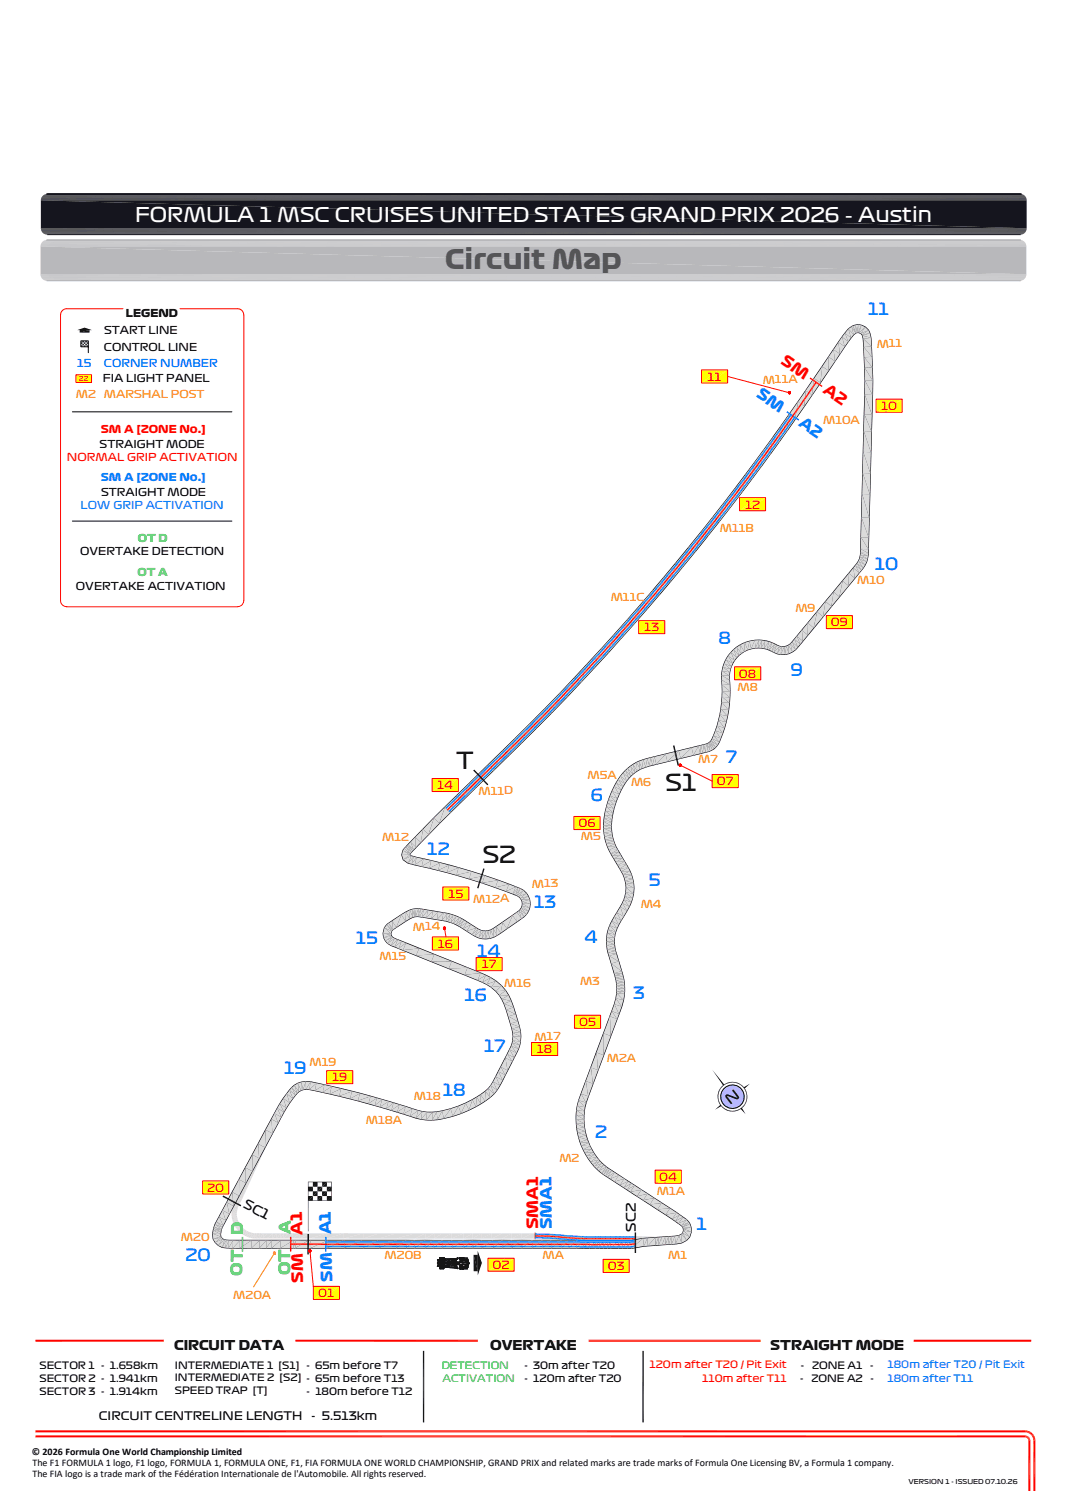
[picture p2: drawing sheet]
<svg xmlns="http://www.w3.org/2000/svg" width="210mm" height="297mm" viewBox="0 0 210 297" stroke-linecap="round" stroke-linejoin="round" font-family="sans-serif">
<defs><g id="words">
<text font-size="5.2" fill="#545454" x="87.6" y="53">Circuit Map</text>
<g font-size="4.5">
<text x="89.8" y="151.4">T</text>
<text x="130.9" y="155.7">S1</text>
<text x="95" y="169.8">S2</text>
</g>
<text font-size="3.9" fill="#fff" x="26.6" y="43.7">FORMULA 1 MSC CRUISES UNITED STATES GRAND PRIX 2026 - Austin</text>
<g font-size="3.3" fill="#00f">
<text x="170.9" y="62">11</text>
<text x="172.2" y="112.2">10</text>
<text x="141.4" y="126.7">8</text>
<text x="155.6" y="133">9</text>
<text x="142.8" y="150.2">7</text>
<text x="116.2" y="157.6">6</text>
<text x="84.1" y="168.2">12</text>
<text x="105.1" y="178.7">13</text>
<text x="127.7" y="174.5">5</text>
<text x="70" y="185.7">15</text>
<text x="115" y="185.6">4</text>
<text x="93.9" y="188.4">14</text>
<text x="91.4" y="197">16</text>
<text x="124.6" y="196.6">3</text>
<text x="95.2" y="207.1">17</text>
<text x="55.9" y="211.4">19</text>
<text x="87.1" y="215.8">18</text>
<text x="117.1" y="224">2</text>
<text x="137.1" y="242.1">1</text>
<text x="36.5" y="248.2">20</text>
</g>
<g font-size="3" fill="#f00">
<text x="153.5" y="71.5" transform="rotate(35 153.5 71.5)">SM</text>
<text x="161.8" y="77.2" transform="rotate(35 161.8 77.2)">A2</text>
<text x="59.5" y="243.1" transform="rotate(-91 59.5 243.1)">A1</text>
<text x="105.9" y="242" transform="rotate(-90 105.9 242)">SMA1</text>
<text x="59.7" y="252.5" transform="rotate(-91 59.7 252.5)">SM</text>
</g>
<g font-size="3" fill="#007eff">
<text x="148.7" y="78" transform="rotate(35 148.7 78)">SM</text>
<text x="157" y="83.8" transform="rotate(35 157 83.8)">A2</text>
<text x="65.2" y="243" transform="rotate(-91 65.2 243)">A1</text>
<text x="108.6" y="242" transform="rotate(-90 108.6 242)">SMA1</text>
<text x="65.4" y="252.3" transform="rotate(-91 65.4 252.3)">SM</text>
</g>
<g font-size="3" fill="#37dd00">
<text x="47.8" y="243.1" transform="rotate(-89 47.8 243.1)">D</text>
<text x="57.2" y="243" transform="rotate(-89 57.2 243)">A</text>
<text x="47.7" y="251.1" transform="rotate(-89 47.7 251.1)">OT</text>
<text x="57.1" y="251" transform="rotate(-89 57.1 251)">OT</text>
</g>
<text font-size="2.7" x="143.7" y="217.5" transform="rotate(-37 143.7 217.5)">N</text>
<g font-size="2.6">
<text x="47.7" y="237.7" transform="rotate(28 47.7 237.7)">SC1</text>
<text x="125.2" y="242.4" transform="rotate(-90 125.2 242.4)">SC2</text>
<text x="34.2" y="265.8">CIRCUIT DATA</text>
<text x="96.4" y="265.8">OVERTAKE</text>
<text x="151.6" y="265.8">STRAIGHT MODE</text>
</g>
<g font-size="2.3">
<text x="19.5" y="279.5">CIRCUIT CENTRELINE LENGTH</text>
<text x="61.3" y="279.5">- 5.513km</text>
</g>
<g font-size="2.2" fill="#f00">
<text x="139.2" y="75">11</text>
<text x="173.4" y="80.7">10</text>
<text x="146.6" y="100.1">12</text>
<text x="126.8" y="124.3">13</text>
<text x="163.5" y="123.3">09</text>
<text x="145.4" y="133.4">08</text>
<text x="86" y="155.4">14</text>
<text x="141.1" y="154.6">07</text>
<text x="113.8" y="162.8">06</text>
<text x="88.2" y="176.7">15</text>
<text x="86.1" y="186.5">16</text>
<text x="94.8" y="190.6">17</text>
<text x="114" y="202">05</text>
<text x="105.7" y="207.3">18</text>
<text x="65.4" y="212.9">19</text>
<text x="129.7" y="232.5">04</text>
<text x="40.8" y="234.6">20</text>
<text x="96.9" y="249.8">02</text>
<text x="119.6" y="250">03</text>
<text x="62.6" y="255.3">01</text>
</g>
<g font-size="2.1">
<text x="20.5" y="65.8">START LINE</text>
<text x="24.8" y="62.4">LEGEND</text>
<text x="20.4" y="69.1">CONTROL LINE</text>
<text x="20.2" y="75.3">FIA LIGHT PANEL</text>
<text x="19.6" y="88.1">STRAIGHT MODE</text>
<text x="19.9" y="97.6">STRAIGHT MODE</text>
<text x="15.7" y="109.3">OVERTAKE DETECTION</text>
<text x="14.9" y="116.1">OVERTAKE ACTIVATION</text>
</g>
<g font-size="2.1" fill="#ff7e00">
<text x="172.5" y="68.4">M11</text>
<text x="150.1" y="75.5">M11A</text>
<text x="14.9" y="78.3">M2</text>
<text x="20.4" y="78.3">MARSHAL POST</text>
<text x="162" y="83.5">M10A</text>
<text x="141.6" y="104.8">M11B</text>
<text x="120.2" y="118.3">M11C</text>
<text x="168.7" y="115">M10</text>
<text x="156.5" y="120.4">M9</text>
<text x="145.1" y="136.1">M8</text>
<text x="115.6" y="153.3">M5A</text>
<text x="124.2" y="154.8">M6</text>
<text x="137.4" y="150.3">M7</text>
<text x="94.2" y="156.4">M11D</text>
<text x="75.2" y="165.5">M12</text>
<text x="114.3" y="165.4">M5</text>
<text x="93.1" y="177.7">M12A</text>
<text x="104.7" y="174.7">M13</text>
<text x="126.1" y="178.8">M4</text>
<text x="81.2" y="183.2">M14</text>
<text x="74.7" y="189">M15</text>
<text x="99.2" y="194.3">M16</text>
<text x="114.2" y="193.9">M3</text>
<text x="60.9" y="209.8">M19</text>
<text x="105.2" y="204.8">M17</text>
<text x="119.4" y="209">M2A</text>
<text x="72" y="221.2">M18A</text>
<text x="81.4" y="216.6">M18</text>
<text x="110.1" y="228.8">M2</text>
<text x="129.3" y="235.2">M1A</text>
<text x="35.6" y="244.3">M20</text>
<text x="75.7" y="247.9">M20B</text>
<text x="106.8" y="247.8">MA</text>
<text x="131.5" y="247.8">M1</text>
<text x="45.9" y="255.7">M20A</text>
</g>
<g font-size="2.1" fill="#00f">
<text x="15.2" y="72.3">15</text>
<text x="20.4" y="72.3">CORNER NUMBER</text>
</g>
<g font-size="2.1" fill="#f00">
<text x="19.8" y="85.3">SM A [ZONE No.]</text>
<text x="13.2" y="90.8">NORMAL GRIP ACTIVATION</text>
</g>
<g font-size="2.1" fill="#007eff">
<text x="19.8" y="94.7">SM A [ZONE No.]</text>
<text x="15.9" y="100.3">LOW GRIP ACTIVATION</text>
</g>
<g font-size="2.1" fill="#37dd00">
<text x="27.1" y="106.7">OT D</text>
<text x="27" y="113.5">OT A</text>
</g>
<g font-size="2">
<text x="7.8" y="269.5">SECTOR 1 - 1.658km</text>
<text x="34.4" y="269.4">INTERMEDIATE 1 [S1]</text>
<text x="60.3" y="269.5">- 65m before T7</text>
<text x="103.2" y="269.5">- 30m after T20</text>
<text x="157.6" y="269.5">-</text>
<text x="159.8" y="269.5">ZONE A1</text>
<text x="171.2" y="269.5">-</text>
<text x="7.8" y="274.5">SECTOR 3 - 1.914km</text>
<text x="7.8" y="272">SECTOR 2 - 1.941km</text>
<text x="34.4" y="274.4">SPEED TRAP [T]</text>
<text x="34.4" y="271.9">INTERMEDIATE 2 [S2] - 65m before T13</text>
<text x="60.3" y="274.5">- 180m before T12</text>
<text x="103.3" y="272">- 120m after T20</text>
<text x="157.5" y="272">-</text>
<text x="159.7" y="272">ZONE A2</text>
<text x="171.3" y="272">-</text>
<text x="6.2" y="286.3">© 2026 Formula One World Championship Limited</text>
<text x="6.4" y="288.5">The F1 FORMULA 1 logo, F1 logo, FORMULA 1, FORMULA ONE, F1, FIA FORMULA ONE WORLD CHAMPIONSHIP, GRAND PRIX and related marks are trade marks of Formula One Licensing BV, a Formula 1 company.</text>
<text x="6.4" y="290.7">The FIA logo is a trade mark of the Fédération Internationale de l'Automobile. All rights reserved.</text>
</g>
<g font-size="2" fill="#37dd00">
<text x="86.9" y="269.5">DETECTION</text>
<text x="87.1" y="272">ACTIVATION</text>
</g>
<g font-size="2" fill="#f00">
<text x="127.8" y="269.3">120m after T20 / Pit Exit</text>
<text x="138.2" y="272">110m after T11</text>
</g>
<g font-size="2" fill="#007eff">
<text x="174.7" y="269.3">180m after T20 / Pit Exit</text>
<text x="174.7" y="272">180m after T11</text>
</g>
<text font-size="1.3" fill="#f00" x="15.5" y="75">22</text>
<text font-size="1.3" x="178.8" y="292.1">VERSION 1 - ISSUED 07.10.26</text>
</g></defs>
<g fill="#dbdbdb">
<path d="M73.8 217.4l1.3-.7-.3 1z"/>
<path d="M74.1 216.4l1 .3-1.3 .7z"/>
<path d="M72.6 217l1.5-.6-.3 1z"/>
<path d="M72.9 216l1.2 .4-1.5 .6z"/>
<path d="M70.5 216.5l2.4-.5-.3 1z"/>
<path d="M70.8 215.5l2.1 .5-2.4 .5z"/>
<path d="M68.9 216l1.9-.5-.3 1z"/>
<path d="M69.2 215.1l1.6 .4-1.9 .5z"/>
<path d="M66.8 215.5l2.4-.4-.3 .9z"/>
<path d="M67.1 214.5l2.1 .6-2.4 .4z"/>
<path d="M65 215.1l2.1-.6-.3 1z"/>
<path d="M65.2 214.1l1.9 .4-2.1 .6z"/>
<path d="M63.6 214.8l1.6-.7-.2 1z"/>
<path d="M63.8 213.8l1.4 .3-1.6 .7z"/>
<path d="M62 214.4l1.8-.6-.2 1z"/>
<path d="M62.2 213.4l1.6 .4-1.8 .6z"/>
<path d="M60.9 214.2l1.3-.8-.2 1z"/>
<path d="M61.1 213.2l1.1 .2-1.3 .8z"/>
<path d="M61.1 213.2l-.2 1h-.7z"/>
<path d="M60.2 213.1l.9 .1-.9 1z"/>
<path d="M60.2 213.1v1.1l-.6 .1z"/>
<path d="M59.4 213.3l.8-.2-.6 1.2z"/>
<path d="M59.4 213.3l.2 1-.5 .1z"/>
<path d="M58.7 213.5l.7-.2-.3 1.1z"/>
<path d="M58.7 213.5l.4 .9-.4 .3z"/>
<path d="M58.1 213.8l.6-.3v1.2z"/>
<path d="M58.1 213.8l.6 .9-.4 .3z"/>
<path d="M57.6 214.2l.5-.4 .2 1.2z"/>
<path d="M57.6 214.2l.7 .8-.3 .4z"/>
<path d="M57.6 214.2l.4 1.2-.9-.6z"/>
<path d="M57.1 214.8l.9 .6-.6 .7z"/>
<path d="M57.1 214.8l.3 1.3-.8-.6z"/>
<path d="M56.6 215.5l.8 .6-.6 .9z"/>
<path d="M56.6 215.5l.2 1.5-.9-.6z"/>
<path d="M55.9 216.4l.9 .6-.6 1z"/>
<path d="M55.9 216.4l.3 1.6-.9-.6z"/>
<path d="M55.3 217.4l.9 .6-.5 .8z"/>
<path d="M55.3 217.4l.4 1.4-.9-.6z"/>
<path d="M54.8 218.2l.9 .6-1.2 2.1z"/>
<path d="M54.8 218.2l-.3 2.7-.9-.5z"/>
<path d="M53.6 220.4l.9 .5-6.9 15.2z"/>
<path d="M53.6 220.4l-6 15.7-.9-.5z"/>
<path d="M46.7 235.6l.9 .5-.4 .8z"/>
<path d="M46.7 235.6l.5 1.3-1-.4z"/>
<path d="M46.2 236.5l1 .4-.3 .5z"/>
<path d="M46.2 236.5l.7 .9-.9-.4z"/>
<path d="M46 237l.9 .4-.1 .3z"/>
<path d="M46 237l.8 .7-1-.4z"/>
<path d="M45.8 237.3l1 .4-.1 .5z"/>
<path d="M45.8 237.3l.9 .9-1-.2z"/>
<path d="M45.7 238l1 .2-.1 .4z"/>
<path d="M45.7 238l.9 .6-1-.1z"/>
<path d="M45.6 238.5l1 .1v.3z"/>
<path d="M45.6 238.5l1 .4h-1z"/>
<path d="M45.6 238.9h1v.4z"/>
<path d="M45.6 238.9l1 .4-1 .1z"/>
<path d="M45.6 239.4l1-.1 .1 .3z"/>
<path d="M45.6 239.4l1.1 .2-1.1 .2z"/>
<path d="M45.6 239.8l1.1-.2v.2z"/>
<path d="M45.6 239.8h1.1l-1 .2z"/>
<path d="M45.7 240l1-.2 .1 .3z"/>
<path d="M45.7 240l1.1 .1-1 .3z"/>
<path d="M45.8 240.4l1-.3 .1 .2z"/>
<path d="M45.8 240.4l1.1-.1-1 .4z"/>
<path d="M45.9 240.7l1-.4 .1 .3z"/>
<path d="M45.9 240.7l1.1-.1-1 .4z"/>
<path d="M46 241l1-.4 .1 .1z"/>
<path d="M46 241l1.1-.3-.9 .6z"/>
<path d="M46.2 241.3l.9-.6 .1 .3z"/>
<path d="M46.2 241.3l1-.3-.8 .6z"/>
<path d="M46.4 241.6l.8-.6 .2 .2z"/>
<path d="M46.4 241.6l1-.4-.9 .7z"/>
<path d="M46.5 241.9l.9-.7 .1 .2z"/>
<path d="M46.5 241.9l1-.5-.8 .7z"/>
<path d="M46.7 242.1l.8-.7 .1 .1z"/>
<path d="M46.7 242.1l.9-.6-.7 .7z"/>
<path d="M46.9 242.2l.7-.7 .2 .2z"/>
<path d="M46.9 242.2l.9-.5-.7 .8z"/>
<path d="M47.8 241.7l.2 .2-.9 .6z"/>
<path d="M47.1 242.5l.9-.6-.6 .8z"/>
<path d="M48 241.9l.3 .2-.9 .6z"/>
<path d="M47.4 242.7l.9-.6-.5 .9z"/>
<path d="M48.3 242.1l.3 .2-.8 .7z"/>
<path d="M47.8 243l.8-.7-.5 .9z"/>
<path d="M48.6 242.3l.3 .1-.8 .8z"/>
<path d="M48.1 243.2l.8-.8-.4 1z"/>
<path d="M48.9 242.4l.3 .2-.7 .8z"/>
<path d="M49.2 242.6l-.3 .9-.4-.1z"/>
<path d="M49.2 242.6l.4 .1-.7 .8z"/>
<path d="M49.6 242.7l-.3 1-.4-.2z"/>
<path d="M49.6 242.7h.2l-.5 1z"/>
<path d="M49.8 242.7l-.1 1.1-.4-.1z"/>
<path d="M49.8 242.7l.3 .1-.4 1z"/>
<path d="M50.1 242.8v1h-.4z"/>
<path d="M50.1 242.8h.4l-.4 1z"/>
<path d="M50.5 242.8v1h-.4z"/>
<path d="M50.5 242.8h.6l-.6 1z"/>
<path d="M51.1 242.8v1h-.6z"/>
<path d="M51.1 242.8h.7l-.7 1z"/>
<path d="M51.8 242.8v1h-.7z"/>
<path d="M51.8 242.8h.8l-.8 1z"/>
<path d="M52.6 242.8v1h-.8z"/>
<path d="M52.6 242.8h1l-1 1z"/>
<path d="M52.6 243.8l1-1v1z"/>
<path d="M53.6 242.8h.8l-.8 1z"/>
<path d="M54.4 242.8v1h-.8z"/>
<path d="M54.4 242.8h.8l-.8 1z"/>
<path d="M55.2 242.8v1h-.8z"/>
<path d="M55.2 242.8h.6l-.6 1z"/>
<path d="M55.8 242.8v1h-.6z"/>
<path d="M55.8 242.8h.9l-.9 1z"/>
<path d="M56.7 242.8v1h-.9z"/>
<path d="M56.7 242.8h.9l-.9 1z"/>
<path d="M57.6 242.8v1h-.9z"/>
<path d="M57.6 242.8h1.4l-1.4 1z"/>
<path d="M57.6 243.8l1.4-1v1z"/>
<path d="M59 242.8h2l-2 1z"/>
<path d="M59 243.8l2-1v1z"/>
<path d="M61 242.8h3.3l-3.3 1z"/>
<path d="M61 243.8l3.3-1v1z"/>
<path d="M64.3 242.8h3.4l-3.4 1z"/>
<path d="M64.3 243.8l3.4-1v1z"/>
<path d="M67.7 242.8h3.8l-3.8 1z"/>
<path d="M67.7 243.8l3.8-1v1z"/>
<path d="M71.5 242.8h3.1l-3.1 1z"/>
<path d="M71.5 243.8l3.1-1v1z"/>
<path d="M74.6 242.8h3.3l-3.3 1z"/>
<path d="M74.6 243.8l3.3-1v1z"/>
<path d="M77.9 242.8h3.8l-3.8 1z"/>
<path d="M77.9 243.8l3.8-1v1z"/>
<path d="M81.7 242.8h2l-2 1z"/>
<path d="M81.7 243.8l2-1v1z"/>
<path d="M83.7 242.8h1.7l-1.7 1z"/>
<path d="M83.7 243.8l1.7-1v1z"/>
<path d="M85.4 242.8h1.6l-1.6 1z"/>
<path d="M85.4 243.8l1.6-1v1z"/>
<path d="M87 242.8h1.8l-1.8 1z"/>
<path d="M87 243.8l1.8-1v1z"/>
<path d="M88.8 242.8h2.4l-2.4 1z"/>
<path d="M88.8 243.8l2.4-1v1z"/>
<path d="M91.2 242.8h1.8l-1.8 1z"/>
<path d="M91.2 243.8l1.8-1v1z"/>
<path d="M93 242.8h1.7l-1.7 1z"/>
<path d="M93 243.8l1.7-1v1z"/>
<path d="M94.7 242.8h2.1l-2.1 1z"/>
<path d="M94.7 243.8l2.1-1v1z"/>
<path d="M96.8 242.8h2l-2 1z"/>
<path d="M96.8 243.8l2-1v1z"/>
<path d="M98.8 242.8h1.8l-1.8 1z"/>
<path d="M98.8 243.8l1.8-1v1z"/>
<path d="M100.6 242.8h2.1l-2.1 1z"/>
<path d="M100.6 243.8l2.1-1v1z"/>
<path d="M102.7 242.8h2l-2 1z"/>
<path d="M102.7 243.8l2-1v1z"/>
<path d="M104.7 242.8h1.7l-1.7 1z"/>
<path d="M104.7 243.8l1.7-1v1z"/>
<path d="M106.4 242.8h1.3l-1.3 1z"/>
<path d="M106.4 243.8l1.3-1-.1 1z"/>
<path d="M107.7 242.8l1.3 .1-1.4 .9z"/>
<path d="M107.6 243.8l1.4-.9-.1 1z"/>
<path d="M109 242.9h.7l-.8 1z"/>
<path d="M109.7 242.9v1.1l-.8-.1z"/>
<path d="M109.7 242.9l1.1 .1-1.1 1z"/>
<path d="M109.7 244l1.1-1-.1 1.1z"/>
<path d="M110.8 243l.6 .1-.7 1z"/>
<path d="M111.4 243.1l-.1 1h-.6z"/>
<path d="M111.4 243.1h.5l-.6 1z"/>
<path d="M111.9 243.1l-.1 1.1-.5-.1z"/>
<path d="M111.9 243.1l.5 .1-.6 1z"/>
<path d="M112.4 243.2v1h-.6z"/>
<path d="M112.4 243.2h.5l-.5 1z"/>
<path d="M112.9 243.2l-.1 1h-.4z"/>
<path d="M112.9 243.2h.4l-.5 1z"/>
<path d="M113.3 243.2v1.1l-.5-.1z"/>
<path d="M113.3 243.2l.8 .1-.8 1z"/>
<path d="M114.1 243.3v1h-.8z"/>
<path d="M114.1 243.3h.3l-.3 1z"/>
<path d="M114.4 243.3v1h-.3z"/>
<path d="M114.4 243.3h.9l-.9 1z"/>
<path d="M115.3 243.3v1h-.9z"/>
<path d="M115.3 243.3h.5l-.5 1z"/>
<path d="M115.8 243.3v1h-.5z"/>
<path d="M115.8 243.3h.4l-.4 1z"/>
<path d="M116.2 243.3v1h-.4z"/>
<path d="M116.2 243.3h.3l-.3 1z"/>
<path d="M116.5 243.3l.1 1h-.4z"/>
<path d="M116.5 243.3h.5l-.4 1z"/>
<path d="M117 243.3v1h-.4z"/>
<path d="M117 243.3h.6l-.6 1z"/>
<path d="M117.6 243.3v1h-.6z"/>
<path d="M117.6 243.3h.5l-.5 1z"/>
<path d="M118.1 243.3v1h-.5z"/>
<path d="M118.1 243.3h.4l-.4 1z"/>
<path d="M118.5 243.3v1h-.4z"/>
<path d="M118.5 243.3h.5l-.5 1z"/>
<path d="M119 243.3v1h-.5z"/>
<path d="M119 243.3h.5l-.5 1z"/>
<path d="M119.5 243.3v1h-.5z"/>
<path d="M119.5 243.3h.5l-.5 1z"/>
<path d="M120 243.3v1h-.5z"/>
<path d="M120 243.3h.5l-.5 1z"/>
<path d="M120.5 243.3v1h-.5z"/>
<path d="M120.5 243.3h.4l-.4 1z"/>
<path d="M120.9 243.3v1h-.4z"/>
<path d="M120.9 243.3h.9l-.9 1z"/>
<path d="M121.8 243.3v1h-.9z"/>
<path d="M121.8 243.3h.7l-.7 1z"/>
<path d="M122.5 243.3v1h-.7z"/>
<path d="M122.5 243.3h.5l-.5 1z"/>
<path d="M123 243.3v1h-.5z"/>
<path d="M123 243.3h.6l-.6 1z"/>
<path d="M123.6 243.3v1h-.6z"/>
<path d="M123.6 243.3h.6l-.6 1z"/>
<path d="M124.2 243.3v1h-.6z"/>
<path d="M124.2 243.3h.8l-.8 1z"/>
<path d="M125 243.3l-.1 1h-.7z"/>
<path d="M125 243.3l7.8 .3-7.9 .7z"/>
<path d="M124.9 244.3l7.9-.7 .1 1z"/>
<path d="M132.8 243.6l.9-.2-.8 1.2z"/>
<path d="M133.7 243.4l.3 1-1.1 .2z"/>
<path d="M133.7 243.4l.6-.3-.3 1.3z"/>
<path d="M134.3 243.1l.7 .8-1 .5z"/>
<path d="M134.6 242.8l.4 1.1-.7-.8z"/>
<path d="M134.6 242.8l.9 .6-.5 .5z"/>
<path d="M134.8 242.3l.7 1.1-.9-.6z"/>
<path d="M134.8 242.3l1 .1-.3 1z"/>
<path d="M134.7 241.9l1.1 .5-1-.1z"/>
<path d="M134.7 241.9l1.1-.2v.7z"/>
<path d="M134.6 241.5l1.2 .2-1.1 .2z"/>
<path d="M134.6 241.5l1-.5 .2 .7z"/>
<path d="M134.5 241.4l1.1-.4-1 .5z"/>
<path d="M134.5 241.4l.9-.7 .2 .3z"/>
<path d="M134.3 241.1l1.1-.4-.9 .7z"/>
<path d="M135 240.3l.4 .4-1.1 .4z"/>
<path d="M133.7 240.6l1.3-.3-.7 .8z"/>
<path d="M134.3 239.8l.7 .5-1.3 .3z"/>
<path d="M133 240.2l1.3-.4-.6 .8z"/>
<path d="M133.6 239.3l.7 .5-1.3 .4z"/>
<path d="M132.4 239.8l1.2-.5-.6 .9z"/>
<path d="M133 238.9l.6 .4-1.2 .5z"/>
<path d="M131.1 238.9h1.9l-.6 .9z"/>
<path d="M131.7 238l1.3 .9h-1.9z"/>
<path d="M129.5 237.9l2.2 .1-.6 .9z"/>
<path d="M130.1 237l1.6 1-2.2-.1z"/>
<path d="M128 236.9l2.1 .1-.6 .9z"/>
<path d="M128.6 236l1.5 1-2.1-.1z"/>
<path d="M126.7 236.1l1.9-.1-.6 .9z"/>
<path d="M127.3 235.2l1.3 .8-1.9 .1z"/>
<path d="M125.5 235.3l1.8-.1-.6 .9z"/>
<path d="M126.1 234.4l1.2 .8-1.8 .1z"/>
<path d="M124.2 234.4h1.9l-.6 .9z"/>
<path d="M124.8 233.6l1.3 .8h-1.9z"/>
<path d="M123.5 234l1.3-.4-.6 .8z"/>
<path d="M124.1 233.1l.7 .5-1.3 .4z"/>
<path d="M122.9 233.6l1.2-.5-.6 .9z"/>
<path d="M123.5 232.7l.6 .4-1.2 .5z"/>
<path d="M122.2 233.1l1.3-.4-.6 .9z"/>
<path d="M122.7 232.2l.8 .5-1.3 .4z"/>
<path d="M121.8 232.8l.9-.6-.5 .9z"/>
<path d="M122.3 232l.4 .2-.9 .6z"/>
</g>
<g fill="#000">
<path d="M157 79l-.5 3.6-1.4-1zM158.5 76.8l-.1 3.2-1.4-1zM158.5 76.8l1.4 1-1.5 2.2zM160.1 74.4l-.2 3.4-1.4-1zM160.1 74.4l1.5 1-1.7 2.4zM161.7 72.1l-.1 3.3-1.5-1zM163 70.2l.2 2.8-1.5-.9zM161.7 72.1l1.5 .9-1.6 2.4zM163.9 68.7l.5 2.5-1.4-1zM163 70.2l1.4 1-1.2 1.8zM164.9 67.3l.5 2.4-1.5-.9zM163.9 68.7l1.5 1-1 1.5z"/>
<path d="M165.6 66.3l.7 2-1.4-1zM166.2 65.5l.8 1.8-1.4-1zM164.9 67.3l1.4 1-.9 1.4zM166.9 64.7l.7 1.9-1.4-1.1zM165.6 66.3l1.4 1-.7 1zM166.9 64.7l.6-.5 .6 1.7zM166.2 65.5l1.4 1.1-.6 .7zM167.5 64.2l.3-.1 .7 1.6zM166.9 64.7l1.2 1.2-.5 .7zM167.8 64.1l.6-.2 .1 1.7zM167.5 64.2l1 1.5-.4 .2zM167.8 64.1l.7 1.6z"/>
<path d="M168.4 63.9l.3 1.7h-.2zM168.9 63.8l-.1 1.8h-.1zM168.4 63.9l.5-.1-.2 1.8zM169.5 63.9l-.5 1.7h-.2zM169 65.6l1.3-1.3-.9 1.4zM168.9 63.8l.6 .1-.7 1.7zM169.4 65.7l1.6-.8-1.4 1.1zM169.6 66l1.7-.4-1.6 .5zM169.7 66.1l1.8 .4-1.7 .2zM169.8 66.7l1.8 1.5-1.7 .1zM169.9 68.3l1.8 2h-1.7zM170 70.3l1.8 2-1.7 .1z"/>
<path d="M170.1 75l1.7 2.7h-1.7zM170.1 72.4l1.8 2.5-1.8 .1zM169.5 63.9l.8 .4-1.3 1.3zM170.3 64.3l.7 .6-1.6 .8zM169.6 66l1.4-1.1 .3 .7zM169.7 66.1l1.6-.5 .2 .9zM169.8 66.7l1.7-.2 .1 1.7zM169.9 68.3l1.7-.1 .1 2.1zM170 70.3l1.7-.1 .1 2.1zM170.1 75l1.8-.1-.1 2.8zM170.1 72.4l1.7-.1 .1 2.6zM142.3 99.1l-.7 3.6-1.3-1z"/>
<path d="M144.7 95.9l-1.1 4.3-1.3-1.1zM144.7 95.9l1.4 1.1-2.5 3.2zM146.7 93.3l-.6 3.7-1.4-1.1zM146.7 93.3l1.4 1-2 2.7zM148.4 91l-.3 3.3-1.4-1zM148.4 91l1.4 1-1.7 2.3zM150.3 88.5l-.5 3.5-1.4-1zM150.3 88.5l1.3 1-1.8 2.5zM152 86.1l-.3 3.4-1.4-1zM152 86.1l1.4 1-1.7 2.4zM153.5 83.9l-.1 3.2-1.4-1zM153.5 83.9l1.4 1-1.5 2.2z"/>
<path d="M155.1 81.6l-.2 3.3-1.4-1zM155.1 81.6l1.4 1-1.6 2.3zM157 79l1.4 1-1.9 2.6zM169.7 93.1l1.6 4.2-1.7-.1zM169.8 89l1.6 4.2-1.7-.1zM169.9 84.9l1.6 4.1h-1.7zM170 81.5l1.6 3.4h-1.7zM170.1 77.7l1.6 3.9-1.7-.1zM169.7 93.1l1.7 .1-.1 4.1zM169.8 89h1.7l-.1 4.2zM169.9 84.9h1.7l-.1 4.1zM170 81.5l1.7 .1-.1 3.3z"/>
<path d="M170.1 77.7h1.7l-.1 3.9zM126 118.9l-1.2 4.1-1.3-1.1zM128.4 116.1l-1.1 3.9-1.3-1.1zM128.4 116.1l1.3 1.1-2.4 2.8zM130.6 113.5l-.8 3.7-1.4-1.1zM130.6 113.5l1.4 1.1-2.2 2.6zM132.9 110.7l-.9 3.9-1.4-1.1zM132.9 110.7l1.4 1.1-2.3 2.8zM135.6 107.5l-1.3 4.3-1.4-1.1zM135.6 107.5l1.3 1.1-2.6 3.2zM138 104.5l-1.1 4.1-1.3-1.1zM138 104.5l1.4 1.1-2.5 3z"/>
<path d="M140.3 101.7l-.9 3.9-1.4-1.1zM140.3 101.7l1.3 1-2.2 2.9zM142.3 99.1l1.3 1.1-2 2.5zM164 116.5l-.3 2.9-1.3-1.1zM164 116.5l1.3 1.1-1.6 1.8zM165.7 114.3l-.4 3.3-1.4-1.1zM165.7 114.3l1.4 1.1-1.8 2.2zM167 112.8l.1 2.6-1.4-1.1zM167.9 111.7l.4 2.2-1.3-1.1zM167 112.8l1.3 1.1-1.2 1.5zM168.3 111.2l.9 1.6-1.3-1.1zM168.6 110.8l1 1.5-1.3-1.1z"/>
<path d="M167.9 111.7l1.3 1.1-.9 1.1zM168.8 110.4l1.2 1.4-1.4-1zM169 110l1.3 1.3-1.5-.9zM169.1 109.6l1.5 1-1.6-.6zM169.2 109.2l1.6 .8-1.7-.4zM168.3 111.2l1.3 1.1-.4 .5zM169.2 108.8l1.7 .6-1.7-.2zM169.3 108.1l1.7 .8-1.8-.1zM169.3 105.7l1.7 2.4h-1.7zM169.4 101.9l1.6 3.9-1.7-.1zM169.6 97.2l1.6 4.7h-1.8zM168.6 110.8l1.4 1-.4 .5z"/>
<path d="M168.8 110.4l1.5 .9-.3 .5zM169 110l1.6 .6-.3 .7zM169.1 109.6l1.7 .4-.2 .6zM169.2 109.2l1.7 .2-.1 .6zM169.2 108.8l1.8 .1-.1 .5zM169.3 108.1h1.7v.8zM169.3 105.7l1.7 .1v2.3zM169.4 101.9h1.8l-.2 3.9zM169.6 97.2l1.7 .1-.1 4.6zM107.3 139.3l-1.7 4.1-1.2-1.2zM110.3 136.2l-1.8 4.3-1.2-1.2zM110.3 136.2l1.2 1.2-3 3.1z"/>
<path d="M113.1 133.2l-1.6 4.2-1.2-1.2zM113.1 133.2l1.2 1.2-2.8 3zM115.5 130.6l-1.2 3.8-1.2-1.2zM115.5 130.6l1.3 1.2-2.5 2.6zM118.4 127.5l-1.6 4.3-1.3-1.2zM118.4 127.5l1.3 1.1-2.9 3.2zM120.8 124.8l-1.1 3.8-1.3-1.1zM120.8 124.8l1.3 1.2-2.4 2.6zM123.5 121.9l-1.4 4.1-1.3-1.2zM123.5 121.9l1.3 1.1-2.7 3zM126 118.9l1.3 1.1-2.5 3zM141.9 138.2l1.6 1.6-1.7-.2z"/>
<path d="M142 132.1l1.6 .9h-1.7zM142 137.2l1.7 1.2-1.8-.2zM141.9 133l1.8 .8-1.8 .1zM142 136.1l1.7 1.2-1.7-.1zM141.9 133.9l1.8 .8-1.7 .1zM142.2 131.3l1.5 1-1.7-.2zM142 134.8l1.8 1.3h-1.8zM142.4 130.6l1.4 1.1-1.6-.4zM142.7 129.8l1.3 1.4-1.6-.6zM143.2 129.1l1.1 1.5-1.6-.8zM143.8 128.4l.8 1.6-1.4-.9zM141.9 138.2l1.8 .2-.2 1.4z"/>
<path d="M142 132.1l1.7 .2-.1 .7zM142 137.2l1.7 .1v1.1zM141.9 133h1.7l.1 .8zM142.2 131.3l1.6 .4-.1 .6zM142 136.1h1.8l-.1 1.2zM141.9 133.9l1.8-.1v.9zM142 134.8l1.7-.1 .1 1.4zM144.3 127.8l.8 1.7-1.3-1.1zM142.4 130.6l1.6 .6-.2 .5zM142.7 129.8l1.6 .8-.3 .6zM143.2 129.1l1.4 .9-.3 .6zM144.3 127.8l.6-.5 .6 1.8z"/>
<path d="M143.8 128.4l1.3 1.1-.5 .5zM144.9 127.3l.8-.5 .2 1.9zM144.3 127.8l1.2 1.3-.4 .4zM144.9 127.3l1 1.4-.4 .4zM145.7 126.8l.8-.4v1.9zM145.7 126.8l.8 1.5-.6 .4zM146.5 126.4l.7 1.6-.7 .3zM146.5 126.4l.9-.3-.2 1.9zM147.4 126.1l.5 1.7-.7 .2zM147.4 126.1l1.1-.2-.6 1.9zM148.5 125.9l.2 1.8-.8 .1zM148.5 125.9h.8l-.6 1.8z"/>
<path d="M149.3 125.9v1.7l-.6 .1zM149.9 125.9l-.1 1.8-.5-.1zM149.3 125.9h.6l-.6 1.7zM150.6 126l-.3 1.7h-.5zM149.9 125.9l.7 .1-.8 1.7zM151.4 126.2l-.5 1.7-.6-.2zM150.6 126l.8 .2-1.1 1.5zM152 126.4l-.7 1.7-.4-.2zM152.5 126.7l-.7 1.6-.5-.2zM151.4 126.2l.6 .2-1.1 1.5zM153 126.9l-.8 1.6-.4-.2zM152 126.4l.5 .3-1.2 1.4z"/>
<path d="M153.4 127.1l-.5 1.7-.7-.3zM152.5 126.7l.5 .2-1.2 1.4zM153.8 127.2l-.2 1.7-.7-.1zM153 126.9l.4 .2-1.2 1.4zM153.4 127.1l.4 .1-.9 1.6zM154.3 127.2l.2 1.7h-.9zM153.8 127.2h.5l-.7 1.7zM154.3 127.2l.4-.1-.2 1.8zM154.7 127.1l.6 1.7-.8 .1zM154.7 127.1l.4-.2 .2 1.9zM155.1 126.9l.4-.2 .5 1.7zM155.1 126.9l.9 1.5-.7 .4z"/>
<path d="M155.8 126.3l.8 1.7-1.1-1.3zM156.3 125.8l.8 1.6-1.3-1.1zM155.5 126.7l1.1 1.3-.6 .4zM156.7 125.2l.9 1.7-1.3-1.1zM155.8 126.3l1.3 1.1-.5 .6zM157.7 124l.4 2.3-1.4-1.1zM156.3 125.8l1.3 1.1-.5 .5zM156.7 125.2l1.4 1.1-.5 .6zM158.9 122.6l.1 2.5-1.3-1.1zM157.7 124l1.3 1.1-.9 1.2zM160.7 120.4l-.5 3.3-1.3-1.1zM158.9 122.6l1.3 1.1-1.2 1.4z"/>
<path d="M160.7 120.4l1.4 1.1-1.9 2.2zM162.4 118.3l-.3 3.2-1.4-1.1zM162.4 118.3l1.3 1.1-1.6 2.1zM85.3 161l2.2-2.2-1 3.4zM87.5 158.8l2.3-2.3-1.1 3.5zM89.8 156.5l1.2 1.2-2.3 2.3zM89.8 156.5l2.5-2.4-1.3 3.6zM92.3 154.1l1.2 1.2-2.5 2.4zM92.3 154.1l3.7-3.6-2.5 4.8zM96 150.5l1.2 1.2-3.7 3.6zM96 150.5l3-2.9-1.8 4.1zM99 147.6l1.2 1.2-3 2.9z"/>
<path d="M99 147.6l2.3-2.3-1.1 3.5zM101.3 145.3l1.2 1.2-2.3 2.3zM101.3 145.3l3.1-3.1-1.9 4.3zM104.4 142.2l1.2 1.2-3.1 3.1zM107.3 139.3l1.2 1.2-2.9 2.9zM119.3 158.7l1.4 1.3-1.7-.4zM119.5 158.1l1.4 1.1-1.6-.5zM119.7 157.3l1.4 1.3-1.6-.5zM120 156.6l1.3 1.3-1.6-.6zM120.4 155.7l1.2 1.5-1.6-.6zM120.8 154.8l1.1 1.6-1.5-.7zM119.3 158.8l1.6 .4-.2 .8z"/>
<path d="M121.2 154.1l1.1 1.5-1.5-.8zM119.5 158.1l1.6 .5-.2 .6zM119.7 157.3l1.6 .6-.2 .7zM121.6 153.4l1.1 1.5-1.5-.8zM120 156.6l1.6 .6-.3 .7zM120.4 155.7l1.5 .7-.3 .8zM122 152.7l1 1.6-1.4-.9zM120.8 154.8l1.5 .8-.4 .8zM122.6 152.1l.8 1.7-1.4-1.1zM121.2 154.1l1.5 .8-.4 .7zM123 151.6l.8 1.6-1.2-1.1zM121.6 153.4l1.4 .9-.3 .6z"/>
<path d="M123 151.6l.5-.4 .7 1.6zM122 152.7l1.4 1.1-.4 .5zM122.6 152.1l1.2 1.1-.4 .6zM123.5 151.2l.5-.5 .6 1.8zM123 151.6l1.2 1.2-.4 .4zM124 150.7l.5-.3 .6 1.7zM123.5 151.2l1.1 1.3-.4 .3zM124.5 150.4l.7-.4 .3 1.8zM124 150.7l1.1 1.4-.5 .4zM124.5 150.4l1 1.4-.4 .3zM125.2 150l.5-.2 .3 1.7zM125.2 150l.8 1.5-.5 .3z"/>
<path d="M125.7 149.8l.9-.3-.2 1.9zM125.7 149.8l.7 1.6-.4 .1zM126.6 149.5l.5 1.6-.7 .3zM126.6 149.5l.7-.3-.2 1.9zM127.3 149.2l.5 1.7-.7 .2zM127.3 149.2l.7-.1-.2 1.8zM128 149.1l.4 1.6-.6 .2zM128 149.1l.8-.2-.4 1.8zM128.8 148.9l.4 1.6-.8 .2zM128.8 148.9l2.2-.6-1.8 2.2zM131 148.3l.4 1.7-2.2 .5zM131 148.3l2.6-.6-2.2 2.3z"/>
<path d="M133.6 147.7l.4 1.7-2.6 .6zM133.6 147.7l2.5-.6-2.1 2.3zM136.1 147.1l.4 1.7-2.5 .6zM136.1 147.1l1.3-.4-.9 2.1zM137.4 146.7l.4 1.7-1.3 .4zM137.4 146.8l.5-.2-.1 1.8zM137.9 146.6l.4 1.7-.5 .1zM137.9 146.6l.6-.1-.2 1.8zM138.5 146.5l.4 1.7-.6 .1zM138.5 146.5l.4-.1v1.8zM138.9 146.4l.5 1.6-.5 .2zM138.9 146.4l.2-.1 .3 1.7z"/>
<path d="M139.1 146.3l.3-.1 .4 1.7zM139.4 146.2l.1-.1 .7 1.6zM139.1 146.3l.7 1.6-.4 .1zM139.7 145.9l.9 1.6-1.1-1.4zM139.9 145.7l1 1.5-1.2-1.3zM139.4 146.2l.8 1.5-.4 .2zM140.1 145.4l1.2 1.3-1.4-1zM140.3 144.8l1.3 1.3-1.5-.7zM139.5 146.1l1.1 1.4-.4 .2zM140.7 143.8l1.2 1.6-1.6-.6zM139.7 145.9l1.2 1.3-.3 .3zM141 142.8l1.3 1.6-1.6-.6z"/>
<path d="M139.9 145.7l1.4 1-.4 .5zM141.3 141.7l1.4 1.6-1.7-.5zM140.1 145.4l1.5 .7-.3 .6zM141.6 140.6l1.4 1.6-1.7-.5zM141.8 139.6l1.5 1.4-1.7-.4zM140.3 144.8l1.6 .6-.3 .7zM140.7 143.8l1.6 .6-.4 1zM141 142.8l1.7 .5-.4 1.1zM141.3 141.7l1.7 .5-.3 1.1zM141.6 140.6l1.7 .4-.3 1.2zM141.8 139.6l1.7 .2-.2 1.2zM77.1 181.2l1.8-1.2-.8 2.6z"/>
<path d="M79.2 167.4l1.6 .8-1.8 .1zM79.3 169.3l1.7-.9-.8 1.6zM79.5 167l1.3 1.1-1.6-.7zM79.8 166.6l1 1.5-1.3-1.1zM78.9 180l.9-.6 .1 2zM80 166.4l1.1 1.4-1.3-1.2zM80.2 166.2l1.1 1.4-1.3-1.2zM81.4 168.5l-.4 1.7-.8-.2zM79.8 179.4l.8-.4 .1 2zM80.7 165.7l.8 1.7-1.3-1.2zM79 168.3l1.8-.1-1.5 1.1zM79.3 169.3l1.5-1.1 .2 .2z"/>
<path d="M79.5 167l1.3 1.1zM79.2 167.4l1.6 .7v.1zM82 168.7l-.4 1.6-.6-.1zM81 168.4l.4 .1-1.2 1.5zM79.8 166.6l1.3 1.2-.3 .3zM80.6 179l.6-.1 .1 1.8zM80 166.4l1.3 1.2-.2 .2zM81.4 168.5l.6 .2-1 1.5zM80.2 166.2l1.3 1.2-.2 .2zM81.6 170.3l1.8-1.3-.4 1.6zM81.7 164.7l.2 2.2-1.2-1.2zM81.2 178.9l.5-.1-.1 1.8z"/>
<path d="M80.7 165.7l1.3 1.2-.5 .5zM82 168.7l1.4 .3-1.8 1.3zM81.7 178.8h.6l-.5 1.7zM82.3 178.8h.5l-.5 1.7zM81.7 164.7l1.2 1.2-1 1zM83 170.6l1.9-1.3-.4 1.7zM83.2 163.2l-.3 2.7-1.2-1.2zM83.4 169l1.5 .3-1.9 1.3zM82.8 178.8l.6 .1-.9 1.7zM83.4 178.9l.8 .2-1.1 1.5zM83.2 163.2l1.2 1.2-1.5 1.5zM84.5 171l2.1-1.3-.4 1.7z"/>
<path d="M84.9 169.3l1.7 .4-2.1 1.3zM84.2 179.1l1 .1-1.3 1.6zM85.3 161l-.9 3.4-1.2-1.2zM86.2 171.4l2.2-1.2-.5 1.7zM85.2 179.2l1.1 .2-1.4 1.5zM85.3 161l1.2 1.2-2.1 2.2zM86.6 169.7l1.8 .5-2.2 1.2zM86.3 179.4l1 .2-1.3 1.5zM87.9 171.9l2.4-1.2-.5 1.7zM87.3 179.6l.8 .1-1.1 1.6zM88.4 170.2l1.9 .5-2.4 1.2zM88.1 179.7l.5 .2-.9 1.5z"/>
<path d="M87.5 158.8l1.2 1.2-2.2 2.2zM89.8 172.4l3-1-.5 1.7zM90.3 170.7l2.5 .7-3 1zM92.3 173.1l3.1-.8-.5 1.6zM92.8 171.4l2.6 .9-3.1 .8zM94.9 173.9l3.1-.7-.5 1.6zM95.4 172.3l2.6 .9-3.1 .7zM97.5 174.8l2.7-.9-.6 1.7zM98 173.2l2.2 .7-2.7 .9zM99.6 175.6l1.9-1.1-.6 1.6zM100.2 173.9l1.3 .6-1.9 1.1zM102 174.7l-.6 1.6-.5-.2z"/>
<path d="M102.4 174.8l-.7 1.6-.3-.1zM101.5 174.5l.5 .2-1.1 1.4zM100.8 180.1l.9-.6 .1 2zM101.7 176.4l1.4-1.2-1.1 1.4zM102 174.7l.4 .1-1 1.5zM102 176.6l1.7-.8-1.4 1.1zM101.7 179.5l.4-.3 .6 1.7zM102.3 179l.9 1.5-1.1-1.3zM102.3 176.9l1.8-.5-1.6 .8zM102.4 174.8l.7 .4-1.4 1.2zM102.5 177.2l1.8-.1-1.6 .4zM102.5 178.7l1.2 1.4-1.4-1.1z"/>
<path d="M102.7 177.5l1.7 .4h-1.7zM102.7 178.3l1.4 1.2-1.6-.8zM102.7 177.9l1.6 .9-1.6-.5zM103.1 175.2l.6 .6-1.7 .8zM102.3 176.9l1.4-1.1 .4 .6zM102.5 177.2l1.6-.8 .2 .7zM102.5 178.7l1.6 .8-.4 .6zM102.7 177.5l1.6-.4 .1 .8zM102.7 178.3l1.6 .5-.2 .7zM102.7 177.9h1.7l-.1 .9zM118.7 161.8l1.7 .7h-1.7zM118.7 162.5l1.7 .5-1.7 .1z"/>
<path d="M118.8 161.1l1.7 .8-1.8-.1zM118.7 163.1l1.8 .6-1.7 .2zM118.9 160.4l1.6 .9-1.7-.2zM118.8 163.9l1.8 .4-1.7 .4zM119 159.6l1.6 1.1-1.7-.3zM118.9 164.7l1.8 .2-1.7 .5zM119 165.4l1.9 .1-1.7 .6zM119.2 166.1h1.9l-1.6 .6zM119.5 166.7l1.8-.1-1.5 .8zM119.8 167.4l1.8-.2-1.5 .9zM120.1 168.1l1.8-.4-1.5 .9zM118.7 162.5h1.7v.5z"/>
<path d="M118.7 161.8l1.8 .1-.1 .6zM118.8 161.1l1.7 .2v.6zM118.7 163.1l1.7-.1 .1 .7zM118.9 160.4l1.7 .3-.1 .6zM118.8 163.9l1.7-.2 .1 .6zM119 159.6l1.7 .4-.1 .7zM118.9 164.7l1.7-.4 .1 .6zM120.4 168.6l1.8-.4-1.5 .9zM119 165.4l1.7-.5 .2 .6zM119.2 166.1l1.7-.6 .2 .6zM120.7 169.1l1.9-.2-1.5 .9zM122 178.5l.8 2-1.5-.9z"/>
<path d="M119.5 166.7l1.6-.6 .2 .5zM121.1 169.8l1.9-.3-1.5 .9zM119.8 167.4l1.5-.8 .3 .6zM121.5 170.4l1.9-.3-1.5 .9zM120.1 168.1l1.5-.9 .3 .5zM122.4 177.8l1.1 1.5-1.5-.8zM121.9 171l1.8-.2-1.5 .8zM120.4 168.6l1.5-.9 .3 .5zM122.7 177l1.2 1.5-1.5-.7zM122.2 171.6l1.9-.1-1.6 .7zM120.7 169.1l1.5-.9 .4 .7zM122.9 176.4l1.4 1.2-1.6-.6z"/>
<path d="M122.5 172.2h1.9l-1.7 .5zM123.1 175.7l1.5 1.1-1.7-.4zM122.7 172.7l1.9 .3-1.7 .4zM121.1 169.8l1.5-.9 .4 .6zM123.1 174.8l1.7 1.1-1.7-.2zM122.9 173.4l1.9 .4-1.7 .2zM123.1 174l1.8 .8h-1.8zM121.5 170.4l1.5-.9 .4 .6zM122.4 177.8l1.5 .7-.4 .8zM121.9 171l1.5-.9 .3 .7zM122.7 177l1.6 .6-.4 .9zM122.2 171.6l1.5-.8 .4 .6z"/>
<path d="M122.9 176.4l1.7 .4-.3 .8zM122.5 172.2l1.6-.7 .3 .7zM123.1 175.7l1.7 .2-.2 .9zM122.7 172.7l1.7-.5 .2 .8zM123.1 174.8h1.8l-.1 1.1zM122.9 173.4l1.7-.4 .2 .8zM123.1 174l1.7-.2 .1 1zM75.3 183.7l1.8 .3-1.7 .6zM75.4 184.6l1.8-.3-1.4 1zM75.6 182.6l1.4 1.2-1.7-.1zM75.8 185.3l1.5-.9-1.1 1.4zM76.1 181.9l1.1 1.4-1.6-.7z"/>
<path d="M76.2 185.8l1.5-1.2-.8 1.6zM76.1 181.9l.3-.2 .9 1.5zM76.9 186.2l1.4-1.3-.6 1.6zM75.3 183.7l1.7 .1 .1 .2zM75.4 184.6l1.7-.6 .1 .3zM76.4 181.7l.7-.5 .3 1.8zM75.6 182.6l1.6 .7-.2 .5zM75.8 185.3l1.4-1 .1 .1zM76.1 181.9l1.2 1.3-.1 .1zM77.3 184.4l.4 .2-1.5 1.2zM76.4 181.7l1 1.3-.1 .2zM77.7 186.5l1.4-1.3-.7 1.6z"/>
<path d="M77.7 184.6l.6 .3-1.4 1.3zM77.1 181.2l1 1.4-.7 .4zM78.3 184.9l.8 .3-1.4 1.3zM78.4 186.8l1.5-1.3-.6 1.6zM79.1 185.2l.8 .3-1.5 1.3zM79.3 187.1l3.2-.5-.6 1.6zM78.9 180l1 1.4-1.8 1.2zM79.9 185.5l2.6 1.1-3.2 .5zM79.8 179.4l.9 1.6-.8 .4zM80.6 179l.7 1.7-.6 .3zM81.2 178.9l.4 1.7-.3 .1zM81.7 178.8l.1 1.7-.2 .1z"/>
<path d="M81.9 188.2l3.6-.4-.6 1.6zM82.3 178.8v1.7h-.5zM82.5 186.6l3 1.2-3.6 .4zM82.8 178.8l-.3 1.8-.2-.1zM83.4 178.9l-.3 1.7h-.6zM84.2 179.1l-.3 1.7-.8-.2zM84.9 189.4l4-.3-.6 1.7zM85.2 179.2l-.3 1.7-1-.1zM85.5 187.8l3.4 1.3-4 .3zM86.3 179.4l-.3 1.7-1.1-.2zM87.3 179.6l-.3 1.7-1-.2zM88.1 179.7l-.4 1.7-.7-.1z"/>
<path d="M88.6 179.9l-.4 1.6-.5-.1zM88.3 190.8l3.7-.4-.6 1.6zM89.2 180l-.5 1.7-.5-.2zM88.9 189.1l3.1 1.3-3.7 .4zM89.8 180.3l-.6 1.5-.5-.1zM88.6 179.9l.6 .1-1 1.5zM90.5 180.5l-.8 1.6-.5-.3zM89.2 180l.6 .3-1.1 1.4zM91 180.8l-.9 1.5-.4-.2zM91.4 181l-.9 1.5-.4-.2zM89.8 180.3l.7 .2-1.3 1.3zM90.5 180.5l.5 .3-1.3 1.3z"/>
<path d="M90.5 182.5l1.5-1.1-.9 1.5zM91 180.8l.4 .2-1.3 1.3zM91.4 192l3.2-.6-.6 1.6zM91.1 182.9l1.6-1-.9 1.5zM91.4 181l.6 .4-1.5 1.1zM92 190.4l2.6 1-3.2 .6zM92 181.4l.7 .5-1.6 1zM91.8 183.4l2-.8-.9 1.4zM92.9 184l1.3-1.2-.8 1.5zM92.7 181.9l1.1 .7-2 .8zM94 193l1.6-1.1-.7 1.5zM93.4 184.3l1.3-1.2-.5 1.6z"/>
<path d="M93.8 182.6l.4 .2-1.3 1.2zM94.6 191.4l1 .5-1.6 1.1zM94.2 182.8l.5 .3-1.3 1.2zM95.1 183.2l-.2 1.7-.7-.2zM94.9 193.4l1.7-1-.8 1.5zM94.7 183.1l.4 .1-.9 1.5zM95.1 183.2h.5l-.7 1.7zM95.6 183.2v1.7h-.7zM95.6 191.9l1 .5-1.7 1zM95.8 193.9l1.8-.9-1 1.4zM95.6 183.2l.4-.1-.4 1.8zM96 183.1l.4 1.7-.8 .1z"/>
<path d="M96 183.1l.5-.1-.1 1.8zM96.6 192.4l1 .6-1.8 .9zM96.6 194.4l2.2-.4-1.3 1.2zM96.5 183l.5-.3 .2 1.9zM96.5 183l.7 1.6-.8 .2zM97.5 195.2l2.1-.3-1.4 1.1zM97 182.7l.6-.4 .3 1.9zM97.6 193l1.2 1-2.2 .4zM97 182.7l.9 1.5-.7 .4zM98.2 196l2-.1-1.5 .8zM97.6 182.3l1 1.4-.7 .5zM98.7 196.7l2 .3-1.6 .6z"/>
<path d="M97.5 195.2l1.3-1.2 .8 .9zM97.6 182.3l1.2-.8-.2 2.2zM99.1 197.6l2.1 .6-1.7 .6zM99.5 198.8l2.1 .8-1.7 .5zM98.2 196l1.4-1.1 .6 1zM98.8 181.5l1 1.4-1.2 .8zM98.7 196.7l1.5-.8 .5 1.1zM99.1 197.6l1.6-.6 .5 1.2zM98.8 181.5l2-1.4-1 2.8zM99.5 198.8l1.7-.6 .4 1.4zM99.9 200.1l1.7-.5 .4 1.4zM100.8 180.1l1 1.4-2 1.4z"/>
<path d="M101.7 179.5l1 1.4-.9 .6zM102.1 179.2l1.1 1.3-.5 .4zM102.3 179l1.4 1.1-.5 .4zM119.3 184.4l1.7 .9h-1.7zM119.3 185.3l1.7 .6-1.7 .2zM119.4 183.6l1.6 1-1.7-.2zM119.3 186.1l1.8 .5-1.7 .3zM119.6 182.9l1.5 1.1-1.7-.4zM119.4 186.9l1.8 .2-1.7 .5zM119.9 182.1l1.4 1.4-1.7-.6zM119.5 187.6l1.9 .1-1.6 .5zM120.3 181.3l1.2 1.5-1.6-.7z"/>
<path d="M119.8 188.2l2.1 1-1.7 .5zM120.8 197.7l1.1 1.9-1.6-.6zM120.8 180.4l1.1 1.7-1.6-.8zM120.2 189.7l2.2 1.4-1.6 .5zM121.1 196.5l1.3 1.7-1.6-.5zM121.3 179.6l1 1.7-1.5-.9zM120.8 191.6h1.8l-1.7 .4zM119.3 184.4l1.7 .2v.7zM120.9 192l1.8 .1-1.7 .4zM119.3 185.3h1.7v.6zM119.4 183.6l1.7 .4-.1 .6zM121.3 195.5l1.5 1.4-1.7-.4z"/>
<path d="M119.3 186.1l1.7-.2 .1 .7zM119.6 182.9l1.7 .6-.2 .5zM121 192.5l1.9 .2-1.7 .3zM121.2 193l1.7 .3-1.7 .2zM119.4 186.9l1.7-.3 .1 .5zM121.3 195.1l1.7 .6-1.7-.2zM119.9 182.1l1.6 .7-.2 .7zM121.2 193.5l1.8 .5-1.7 .1zM121.3 194.6l1.7 .6-1.7-.1zM121.3 194.1l1.7 .5h-1.7zM119.5 187.6l1.7-.5 .2 .6zM120.3 181.3l1.6 .8-.4 .7z"/>
<path d="M119.8 188.2l1.6-.5 .5 1.5zM120.8 180.4l1.5 .9-.4 .8zM120.8 197.7l1.6 .5-.5 1.4zM121.3 179.6l1.5 .9-.5 .8zM120.2 189.7l1.7-.5 .5 1.9zM121.1 196.5l1.7 .4-.4 1.3zM120.8 191.6l1.6-.5 .2 .5zM120.9 192l1.7-.4 .1 .5zM122 178.5l1.5 .8-.7 1.2zM121.3 195.5l1.7 .2-.2 1.2zM121 192.5l1.7-.4 .2 .6zM121.2 193l1.7-.3v.6z"/>
<path d="M121.3 195.1l1.7 .1v.5zM121.2 193.5l1.7-.2 .1 .7zM121.3 194.6h1.7v.6zM121.3 194.1l1.7-.1v.6zM53.9 219.1l.9 2-1.5-.8zM54.5 218.1l.9 1.8-1.5-.8zM55 217.2l1 1.7-1.5-.8zM53.9 219.1l1.5 .8-.6 1.2zM55.7 216.2l.8 1.9-1.5-.9zM54.5 218.1l1.5 .8-.6 1zM56.3 215.2l.8 1.9-1.4-.9zM55 217.2l1.5 .9-.5 .8z"/>
<path d="M56.9 214.5l.8 1.8-1.4-1.1zM55.7 216.2l1.4 .9-.6 1zM57.3 214l.9 1.6-1.3-1.1zM56.3 215.2l1.4 1.1-.6 .8zM57.3 214l.6-.4 .7 1.6zM56.9 214.5l1.3 1.1-.5 .7zM57.9 213.6l.7-.5 .3 1.9zM57.3 214l1.3 1.2-.4 .4zM57.9 213.6l1 1.4-.3 .2zM58.6 213.1l.7-.2v1.8zM58.6 213.1l.7 1.6-.4 .3zM59.3 212.9l.4 1.7-.4 .1z"/>
<path d="M59.3 212.9l.9-.1-.5 1.8zM60.2 212.8v1.7l-.5 .1zM61.1 212.9l-.2 1.7-.7-.1zM60.2 212.8l.9 .1-.9 1.6zM62.3 213.1l-.3 1.7-1.1-.2zM61.1 212.9l1.2 .2-1.4 1.5zM62 214.8l1.9-1.4-.4 1.7zM62.3 213.1l1.6 .3-1.9 1.4zM63.5 215.1l1.8-1.3-.4 1.6zM63.9 213.4l1.4 .4-1.8 1.3zM64.9 215.4l2.2-1.2-.4 1.7zM65.3 213.8l1.8 .4-2.2 1.2z"/>
<path d="M66.7 215.9l2.6-1.2-.4 1.7zM67.1 214.2l2.2 .5-2.6 1.2zM68.9 216.4l2-1.3-.5 1.7zM69.3 214.7l1.6 .4-2 1.3zM70.4 216.8l2.6-1.1-.5 1.7zM70.9 215.1l2.1 .6-2.6 1.1zM72.5 217.4l1.7-1.4-.5 1.7zM73 215.7l1.2 .3-1.7 1.4zM73.7 217.7l1.5-1.4-.4 1.7zM74.2 216l1 .3-1.5 1.4zM74.8 218l1.7-1.3-.5 1.7zM75.2 216.3l1.3 .4-1.7 1.3z"/>
<path d="M76 218.4l1.5-1.4-.5 1.7zM76.5 216.7l1 .3-1.5 1.4zM77 218.7l1.7-1.3-.6 1.6zM77.5 217l1.2 .4-1.7 1.3zM78.1 219l1.8-1.3-.6 1.7zM78.7 217.4l1.2 .3-1.8 1.3zM79.3 219.4l1.9-1.2-.5 1.6zM79.9 217.7l1.3 .5-1.9 1.2zM81.2 218.2l1.1 .3-1.6 1.3zM82.3 218.5l.8 .2-1.2 1.5zM83.1 218.7l1 .1-1.3 1.6zM84.1 218.8h.9l-1.1 1.8z"/>
<path d="M85 218.8h.9l-.8 1.8zM85.9 218.8l1.1-.2-.9 1.9zM87 218.6l1.7-.4-1.3 2.1zM88.7 218.2l.5 1.6-1.8 .5zM88.7 218.2l1.5-.5-1 2.1zM90.2 217.7l.6 1.6-1.6 .5zM90.2 217.7l1.4-.7-.8 2.3zM91.6 217l.7 1.6-1.5 .7zM91.6 217l1.3-.6-.6 2.2zM92.9 216.4l.8 1.5-1.4 .7zM92.9 216.4l.9-.5-.1 2zM93.8 215.9l.7-.5 .2 2z"/>
<path d="M93.8 215.9l.9 1.5-1 .5zM94.5 215.4l.9-.7 .1 2.1zM94.5 215.4l1 1.4-.8 .6zM95.4 214.7l.6-.5 .5 1.9zM96.5 213.6l.8 1.8-1.3-1.2zM95.4 214.7l1.1 1.4-1 .7zM97 212.9l.9 1.7-1.4-1zM96 214.2l1.3 1.2-.8 .7zM97.5 211.9l1 1.8-1.5-.8zM96.5 213.6l1.4 1-.6 .8zM98 210.9l1 1.8-1.5-.8zM98.4 210l1.1 1.6-1.5-.7z"/>
<path d="M97 212.9l1.5 .8-.6 .9zM97.5 211.9l1.5 .8-.5 1zM99.4 208.2l.6 2.6-1.6-.8zM98 210.9l1.5 .7-.5 1.1zM99.8 207.4l1.1 1.6-1.5-.8zM99.9 200.1l2.1 .9-1.6 .5zM98.4 210l1.6 .8-.5 .8zM100.2 206.6l1.1 1.6-1.6-.8zM100.4 201.5l1.9 .6-1.7 .4zM100.5 205.9l1.2 1.4-1.5-.7zM100.6 202.5l1.9 .6-1.7 .3zM100.7 205.3l1.4 1.2-1.6-.6z"/>
<path d="M100.8 204.8l1.6 .9-1.7-.4zM100.8 203.4l1.8 .6h-1.7zM100.9 204l1.6 1-1.7-.2zM99.4 208.2l1.5 .8-.9 1.8zM99.8 207.4l1.5 .8-.4 .8zM100.2 206.6l1.5 .7-.4 .9zM100.4 201.5l1.6-.5 .3 1.1zM100.5 205.9l1.6 .6-.4 .8zM100.6 202.5l1.7-.4 .2 1zM100.7 205.3l1.7 .4-.3 .8zM100.8 204.8l1.7 .2-.1 .7zM100.8 203.4l1.7-.3 .1 .9z"/>
<path d="M100.9 204h1.7l-.1 1zM113.4 218.5l1.6 1.1-1.7-.1zM113.5 217.6l1.6 1.1-1.7-.2zM113.8 216.6l1.4 1.4-1.7-.4zM114.3 215.3l1.1 1.8-1.6-.5zM115.2 212.8l.7 3.1-1.6-.6zM113.4 218.5l1.7 .2-.1 .9zM113.5 217.6l1.7 .4-.1 .7zM116.2 210.1l.6 3.3-1.6-.6zM113.8 216.6l1.6 .5-.2 .9zM114.3 215.3l1.6 .6-.5 1.2zM115.2 212.8l1.6 .6-.9 2.5z"/>
<path d="M117.3 207.1l.5 3.6-1.6-.6zM116.2 210.1l1.6 .6-1 2.7zM118.7 203.4l.2 4.4-1.6-.7zM117.3 207.1l1.6 .7-1.1 2.9zM119.9 200l.4 4-1.6-.6zM118.7 203.4l1.6 .6-1.4 3.8zM120.3 199l1.2 1.6-1.6-.6zM119.9 200l1.6 .6-1.2 3.4zM120.3 199l1.6 .6-.4 1zM43 239.5l1 1.8-1.5-.8zM43.7 238.2l.8 2.1-1.5-.8zM44.5 236.6l.7 2.4-1.5-.8z"/>
<path d="M43.7 238.2l1.5 .8-.7 1.3zM45.6 234.6l.5 2.8-1.6-.8zM44.5 236.6l1.6 .8-.9 1.6zM46.9 232.1l.2 3.3-1.5-.8zM45.6 234.6l1.5 .8-1 2zM48.2 229.8l.3 3.1-1.6-.8zM46.9 232.1l1.6 .8-1.4 2.5zM49.6 227.2l.1 3.4-1.5-.8zM48.2 229.8l1.5 .8-1.2 2.3zM50.7 225.1l.4 3-1.5-.9zM49.6 227.2l1.5 .9-1.4 2.5zM52.2 222.4v3.5l-1.5-.8z"/>
<path d="M50.7 225.1l1.5 .8-1.1 2.2zM53.3 220.3l.4 2.9-1.5-.8zM52.2 222.4l1.5 .8-1.5 2.7zM53.3 220.3l1.5 .8-1.1 2.1zM80.7 219.8l1.6-1.3-.4 1.7zM83.1 218.7l-.3 1.7-.9-.2zM84.1 218.8l-.2 1.8-1.1-.2zM85 218.8l.1 1.8h-1.2zM85.9 218.8l.2 1.7-1 .1zM87 218.6l.4 1.7-1.3 .2zM113.3 219.5l1.7 .8h-1.7zM113.3 220.3l1.7 .8-1.7 .2z"/>
<path d="M113.3 221.3l1.8 .6-1.7 .2zM113.4 222.1l1.9 .6-1.7 .3zM113.6 223l1.8 .4-1.6 .5zM113.8 223.9l1.9 .4-1.7 .5zM114 224.8l1.9 .1-1.6 .7zM114.3 225.6h1.9l-1.5 .7zM114.7 226.3l1.8-.2-1.5 .9zM113.3 219.5l1.7 .1v.7zM113.3 220.3h1.7v.8zM113.3 221.3l1.7-.2 .1 .8zM113.4 222.1l1.7-.2 .2 .8zM115 227l1.8-.3-1.4 .9z"/>
<path d="M113.6 223l1.7-.3 .1 .7zM115.4 227.6l1.7-.4-1.4 .9zM113.8 223.9l1.6-.5 .3 .9zM114 224.8l1.7-.5 .2 .6zM115.7 228.1l1.8-.3-1.3 1zM114.3 225.6l1.6-.7 .3 .7zM114.7 226.3l1.5-.7 .3 .5zM116.2 228.8l1.7-.6-1.3 1.1zM115 227l1.5-.9 .3 .6zM116.6 229.3l1.6-.8-1.3 1.2zM115.4 227.6l1.4-.9 .3 .5zM116.9 229.7l1.6-.8-1.2 1.2z"/>
<path d="M115.7 228.1l1.4-.9 .4 .6zM117.3 230.1l1.6-.9-1.1 1.3zM116.2 228.8l1.3-1 .4 .4zM116.6 229.3l1.3-1.1 .3 .3zM117.8 230.5l1.6-.9-1.1 1.4zM116.9 229.7l1.3-1.2 .3 .4zM118.3 231l1.4-1.2-1 1.5zM118.5 228.9l.4 .3-1.6 .9zM118.7 231.3l1.3-1.2-.9 1.4zM118.9 229.2l.5 .4-1.6 .9zM119.1 231.5l1.3-1.2-.9 1.5zM119.4 229.6l.3 .2-1.4 1.2z"/>
<path d="M119.7 229.8l.3 .3-1.3 1.2zM119.5 231.8l1.5-1.1-.9 1.5zM120 230.1l.4 .2-1.3 1.2zM120.1 232.2l1.7-1-.9 1.5zM120.4 230.3l.6 .4-1.5 1.1zM121 230.7l.8 .5-1.7 1zM120.9 232.7l2-.8-.9 1.5zM122 233.4l1.7-1-1 1.5zM121.8 231.2l1.1 .7-2 .8zM122.7 233.9l1.6-1.1-.9 1.5zM122.9 231.9l.8 .5-1.7 1zM123.4 234.3l1.5-1-.9 1.4z"/>
<path d="M123.7 232.4l.6 .4-1.6 1.1zM124.3 232.9l.6 .4-1.5 1zM124 234.7l2.3-.6-1 1.5zM124.9 233.3l1.4 .8-2.3 .6zM125.3 235.6l2.2-.7-1 1.4zM126.3 234.1l1.2 .8-2.2 .7zM126.5 236.3l2.3-.5-1 1.4zM127.5 234.9l1.3 .9-2.3 .5zM127.8 237.2l2.5-.5-1 1.5zM128.8 235.8l1.5 .9-2.5 .5zM129.3 238.2l2.6-.4-.9 1.4zM130.3 236.7l1.6 1.1-2.6 .4z"/>
<path d="M131.9 237.8l1.3 .8-2.2 .6zM133.2 238.6l.6 .5-1.6 1zM133.8 239.1l.7 .4-1.7 1zM41.8 242.8l1.7 .6-1.7 .5zM41.8 243.9l1.8-.4-1.3 1.1zM41.9 242.2l1.6 .7-1.7-.1zM42 241.8l1.6 .7-1.7-.3zM42 241.5l1.6 .7-1.6-.4zM42.2 240.9l1.5 1.1-1.7-.5zM42.3 244.6l1.6-.8-1 1.4zM42.5 240.5l1.3 1.1-1.6-.7zM42.9 245.2l1.3-1.2-.5 1.6z"/>
<path d="M41.8 242.8l1.7 .1v.5zM41.8 243.9l1.7-.5 .1 .1zM41.9 242.2l1.7 .3-.1 .4zM42 241.8l1.6 .4v.3zM42.3 244.6l1.3-1.1 .3 .3zM42 241.5l1.7 .5-.1 .2zM44.6 244l-.2 1.7-.7-.1zM42.2 240.9l1.6 .7-.1 .4zM43.9 243.8l.3 .2-1.3 1.2zM42.5 240.5l1.5 .8-.2 .3zM44.2 244h.4l-.9 1.6zM45.1 244.1l-.1 1.7-.6-.1z"/>
<path d="M43 239.5l1.5 .8-.5 1zM44.6 244l.5 .1-.7 1.6zM45.8 244.1v1.7h-.8zM45.1 244.1h.7l-.8 1.7zM45.8 244.1h1.4l-1.4 1.7zM47.2 244.1v1.7h-1.4zM47.2 244.1h2.3l-2.3 1.7zM47.2 245.8l2.3-1.7v1.7zM49.5 244.1h1.6l-1.6 1.7zM51.1 244.1v1.7h-1.6zM51.1 244.1h1.3l-1.3 1.7zM52.4 244.1v1.7h-1.3z"/>
<path d="M52.4 244.1h1.1l-1.1 1.7zM53.5 244.1v1.7h-1.1zM53.5 244.1h1.7l-1.7 1.7zM53.5 245.8l1.7-1.7v1.7zM55.2 244.1h2.6l-2.6 1.7zM55.2 245.8l2.6-1.7v1.7zM57.8 244.1h.4l-.4 1.7zM58.2 244.1l-.1 1.7h-.3zM58.1 244.1h2.5l-2.5 1.7zM58.1 245.8l2.5-1.7v1.7zM60.6 244.1h.6l-.6 1.7zM61.2 244.1v1.7h-.6z"/>
<path d="M61.2 244.1h3.3l-3.3 1.7zM61.2 245.8l3.3-1.7v1.7zM64.5 244.1h3.3l-3.3 1.7zM64.5 245.8l3.3-1.7v1.7zM67.8 244.1h3.6l-3.6 1.7zM67.8 245.8l3.6-1.7v1.7zM71.4 244.1h3.2l-3.2 1.7zM71.4 245.8l3.2-1.7v1.7zM74.6 244.1h3.4l-3.4 1.7zM74.6 245.8l3.4-1.7v1.7zM78 244.1h1.9l-1.9 1.7zM78 245.8l1.9-1.7v1.7z"/>
<path d="M79.9 244.1h1.7l-1.7 1.7zM81.6 244.1v1.7h-1.7zM81.6 244.1h2.1l-2.1 1.7zM81.6 245.8l2.1-1.7v1.7zM83.7 244.1h1.7l-1.7 1.7zM85.4 244.1l-.1 1.7h-1.6zM85.3 244.1h1.8l-1.8 1.7zM85.3 245.8l1.8-1.7v1.7zM87.1 244.1h1.9l-1.9 1.7zM87.1 245.8l1.9-1.7v1.7zM89 244.1h2.2l-2.2 1.7zM89 245.8l2.2-1.7v1.7z"/>
<path d="M91.2 244.1h1.8l-1.8 1.7zM91.2 245.8l1.8-1.7v1.7zM93 244.1h1.8l-1.8 1.7zM93 245.8l1.8-1.7v1.7zM94.8 244.1h2.2l-2.2 1.7zM94.8 245.8l2.2-1.7v1.7zM97 244.1h1.8l-1.8 1.7zM97 245.8l1.8-1.7v1.7zM98.8 244.1h1.9l-1.9 1.7zM98.8 245.8l1.9-1.7v1.7zM100.7 244.1h2l-2 1.7zM100.7 245.8l2-1.7v1.7z"/>
<path d="M102.7 244.1h2.1l-2.1 1.7zM102.7 245.8l2.1-1.7v1.7zM104.8 244.1h2l-2 1.7zM104.8 245.8l2-1.7v1.7zM106.8 244.1h1.7l-1.7 1.7zM106.8 245.8l1.7-1.7v1.7zM108.5 244.1h2l-2 1.7zM108.5 245.8l2-1.7v1.7zM110.5 244.1h1.5l-1.5 1.7zM112 244.1v1.7h-1.5zM112 244.1h1.5l-1.5 1.7zM113.5 244.1l-.1 1.7h-1.4z"/>
<path d="M114.9 244.1v1.7h-1.5zM113.5 244.1h1.4l-1.5 1.7zM116 244.1v1.8l-1.1-.1zM114.9 244.1h1.1l-1.1 1.7zM117.2 244.1v1.8h-1.2zM116 244.1h1.2l-1.2 1.8zM117.2 244.1h.7l-.7 1.8zM117.9 244.1v1.8h-.7zM117.9 244.1h.8l-.8 1.8zM118.7 244.1v1.8h-.8zM118.7 244.1h.8l-.8 1.8zM119.5 244.1v1.8h-.8z"/>
<path d="M119.5 244.1h.7l-.7 1.8zM120.2 244.1v1.8h-.7zM120.2 244.1h1.4l-1.4 1.8zM121.6 244.1v1.8h-1.4zM121.6 244.1h.9l-.9 1.8zM122.5 244.1v1.8h-.9zM122.5 244.1h.9l-.9 1.8zM123.4 244.1v1.8h-.9zM123.4 244.1h.7l-.7 1.8zM124.1 244.1l.1 1.8h-.8zM124.1 244.1l2.4-.4-2.3 2.2zM124.2 245.9l2.3-2.2 .2 1.7z"/>
<path d="M126.5 243.7l.9-.1-.7 1.8zM127.4 243.6l.1 1.7-.8 .1zM127.4 243.6l1.5-.1-1.4 1.8zM128.9 243.5l.2 1.7-1.6 .1zM128.9 243.5h.6l-.4 1.7zM129.5 243.5l.2 1.7h-.6zM129.5 243.5l.7-.1-.6 1.8zM130.2 243.4l.1 1.7-.7 .1zM130.2 243.4h.7l-.6 1.7zM130.9 243.4l.1 1.7h-.7zM130.9 243.4l.6-.1-.5 1.8zM131.5 243.3l.1 1.7-.6 .1z"/>
<path d="M131.5 243.3h.6l-.5 1.7zM132.1 243.3l.1 1.7h-.6zM132.1 243.3l.7-.1-.6 1.8zM132.8 243.2l.2 1.8h-.8zM131 239.2l2.2-.6-1 1.5zM132.8 243.2l.8-.1-.6 1.9zM132.2 240.1l1.6-1-1 1.4zM133.6 243.1l.6 1.7-1.2 .2zM132.8 240.5l1.7-1-1 1.4zM133.6 243.1l.5-.3 .1 2zM133.5 240.9l1.7-.9-1.2 1.3zM134.3 242.7l.9 1.5-1.1-1.4z"/>
<path d="M134.1 242.8l1.1 1.4-1 .6zM134 241.3l1.7-.8-1.4 1.1zM134.4 242.2l1.4 1.3-1.5-.8zM134.3 241.6l1.6-.7zM134.3 241.6h1.8l-1.7 .3zM134.4 241.9l1.7 .6-1.7-.3zM134.5 239.5l.7 .5-1.7 .9zM134.3 242.7l1.5 .8-.6 .7zM135.2 240l.5 .5-1.7 .8zM134.4 242.2l1.7 .3-.3 1zM134.3 241.6l1.4-1.1 .2 .4zM134.3 241.6l1.6-.7 .2 .7z"/>
<path d="M134.4 241.9l1.7-.3v.9z"/>
</g>
<g fill="#dbdbdb">
<path d="M116 244.2h1.2l-1.2 1.5z"/>
<path d="M117.2 244.2v1.5h-1.2z"/>
<path d="M117.2 244.2h.7l-.7 1.5z"/>
<path d="M117.9 244.2v1.5h-.7z"/>
<path d="M117.9 244.2h.8l-.8 1.5z"/>
<path d="M118.7 244.2v1.5h-.8z"/>
<path d="M118.7 244.2h.8l-.8 1.5z"/>
<path d="M119.5 244.2v1.5h-.8z"/>
<path d="M119.5 244.2h.7l-.7 1.5z"/>
<path d="M120.2 244.2v1.5h-.7z"/>
<path d="M120.2 244.2h1.4l-1.4 1.5z"/>
<path d="M120.2 245.7l1.4-1.5v1.5z"/>
<path d="M121.6 244.2h.9l-.9 1.5z"/>
<path d="M122.5 244.2v1.5h-.9z"/>
<path d="M122.5 244.2h.9l-.9 1.5z"/>
<path d="M123.4 244.2v1.5h-.9z"/>
<path d="M123.4 244.2h.7l-.7 1.5z"/>
<path d="M124.1 244.2l.1 1.5h-.8z"/>
<path d="M124.1 244.2l2.4-.4-2.3 1.9z"/>
<path d="M124.2 245.7l2.3-1.9 .2 1.5z"/>
<path d="M126.5 243.8l.9-.1-.7 1.6z"/>
<path d="M127.4 243.7l.1 1.5-.8 .1z"/>
<path d="M127.4 243.7l1.5-.1-1.4 1.6z"/>
<path d="M128.9 243.6l.1 1.5-1.5 .1z"/>
<path d="M128.9 243.6h.6l-.4 1.5z"/>
<path d="M129.5 243.6l.1 1.5h-.5z"/>
<path d="M129.5 243.6l.7-.1-.6 1.6z"/>
<path d="M130.2 243.5l.1 1.5-.7 .1z"/>
<path d="M130.2 243.5h.7l-.6 1.5z"/>
<path d="M130.9 243.5l.1 1.5h-.7z"/>
<path d="M130.9 243.5l.6-.1-.5 1.6z"/>
<path d="M131.5 243.4l.1 1.5-.6 .1z"/>
<path d="M131.5 243.4h.6l-.5 1.5z"/>
<path d="M132.1 243.4l.1 1.5h-.6z"/>
<path d="M132.1 243.4h.7l-.6 1.5z"/>
<path d="M132.8 243.4l.2 1.4-.8 .1z"/>
<path d="M132.8 243.4l.8-.2-.6 1.6z"/>
<path d="M133.6 243.2l.5 1.5-1.1 .1z"/>
<path d="M133.6 243.2l.6-.3-.1 1.8z"/>
<path d="M134.2 242.9l.9 1.2-1 .6z"/>
<path d="M134.4 242.7l.7 1.4-.9-1.2z"/>
<path d="M134.4 242.7l1.3 .8-.6 .6z"/>
<path d="M134.5 242.3l1.2 1.2-1.3-.8z"/>
<path d="M134.5 242.3l1.5 .2-.3 1z"/>
<path d="M134.5 241.9l1.5 .6-1.5-.2z"/>
<path d="M134.5 241.9l1.5-.3v.9z"/>
<path d="M134.4 241.6h1.6l-1.5 .3z"/>
<path d="M134.4 241.6l1.4-.7 .2 .7z"/>
<path d="M134.3 241.5l1.5-.6z"/>
<path d="M134.3 241.5l1.3-.9 .2 .3z"/>
<path d="M134.1 241.2l1.5-.6-1.3 .9z"/>
<path d="M135.1 240.1l.5 .5-1.5 .6z"/>
<path d="M133.5 240.8l1.6-.7-1 1.1z"/>
<path d="M134.4 239.6l.7 .5-1.6 .7z"/>
<path d="M132.9 240.4l1.5-.8-.9 1.2z"/>
<path d="M133.8 239.1l.6 .5-1.5 .8z"/>
<path d="M132.3 239.9l1.5-.8-.9 1.3z"/>
<path d="M133.1 238.7l.7 .4-1.5 .8z"/>
<path d="M131 239.1l2.1-.4-.8 1.2z"/>
<path d="M131.8 237.8l1.3 .9-2.1 .4z"/>
<path d="M129.4 238.1l2.4-.3-.8 1.3z"/>
<path d="M130.2 236.8l1.6 1-2.4 .3z"/>
<path d="M127.9 237.1l2.3-.3-.8 1.3z"/>
<path d="M128.7 235.8l1.5 1-2.3 .3z"/>
<path d="M126.6 236.2l2.1-.4-.8 1.3z"/>
<path d="M127.4 235l1.3 .8-2.1 .4z"/>
<path d="M125.4 235.5l2-.5-.8 1.2z"/>
<path d="M126.2 234.2l1.2 .8-2 .5z"/>
<path d="M124.1 234.6l2.1-.4-.8 1.3z"/>
<path d="M124.9 233.4l1.3 .8-2.1 .4z"/>
<path d="M123.4 234.2l1.5-.8-.8 1.2z"/>
<path d="M124.2 232.9l.7 .5-1.5 .8z"/>
<path d="M122.8 233.8l1.4-.9-.8 1.3z"/>
<path d="M123.6 232.5l.6 .4-1.4 .9z"/>
<path d="M122 233.3l1.6-.8-.8 1.3z"/>
<path d="M122.8 232l.8 .5-1.6 .8z"/>
<path d="M120.9 232.6l1.9-.6-.8 1.3z"/>
<path d="M121.8 231.3l1 .7-1.9 .6z"/>
<path d="M120.1 232.1l1.7-.8-.8 1.3z"/>
<path d="M120.9 230.8l.9 .5-1.7 .8z"/>
<path d="M119.5 231.7l1.4-.9-.8 1.3z"/>
<path d="M120.4 230.4l.5 .4-1.4 .9z"/>
<path d="M119.1 231.4l1.3-1-.8 1.3z"/>
<path d="M120 230.2l.4 .2-1.3 1z"/>
<path d="M118.8 231.2l1.2-1-.9 1.2z"/>
<path d="M119.6 230l.4 .2-1.2 1z"/>
<path d="M118.4 230.9l1.2-.9-.8 1.2z"/>
<path d="M119.3 229.7l.3 .3-1.2 .9z"/>
<path d="M117.9 230.5l1.4-.8-.9 1.2z"/>
<path d="M118.8 229.3l.5 .4-1.4 .8z"/>
<path d="M117.4 230l1.4-.7-.9 1.2z"/>
<path d="M118.4 229l.4 .3-1.4 .7z"/>
<path d="M117 229.6l1.4-.6-1 1z"/>
<path d="M117 229.6l1.1-1 .3 .4z"/>
<path d="M116.7 229.2l1.4-.6-1.1 1z"/>
<path d="M116.7 229.2l1.1-.9 .3 .3z"/>
<path d="M116.2 228.7l1.6-.4-1.1 .9z"/>
<path d="M116.2 228.7l1.2-.9 .4 .5z"/>
<path d="M115.8 228l1.6-.2-1.2 .9z"/>
<path d="M115.8 228l1.2-.8 .4 .6z"/>
<path d="M115.5 227.6l1.5-.4-1.2 .8z"/>
<path d="M115.5 227.6l1.2-.8 .3 .4z"/>
<path d="M115.1 226.9l1.6-.1-1.2 .8z"/>
<path d="M115.1 226.9l1.3-.7 .3 .6z"/>
<path d="M114.8 226.3l1.6-.1-1.3 .7z"/>
<path d="M114.8 226.3l1.3-.7 .3 .6z"/>
<path d="M114.4 225.5l1.7 .1-1.3 .7z"/>
<path d="M114.4 225.5l1.4-.5 .3 .6z"/>
<path d="M114.2 224.8l1.6 .2-1.4 .5z"/>
<path d="M114.2 224.8l1.4-.5 .2 .7z"/>
<path d="M113.9 223.9l1.7 .4-1.4 .5z"/>
<path d="M113.9 223.9l1.4-.4 .3 .8z"/>
<path d="M113.7 223l1.6 .5-1.4 .4z"/>
<path d="M113.7 223l1.4-.3 .2 .8z"/>
<path d="M113.5 222.1l1.6 .6-1.4 .3z"/>
<path d="M113.5 222.1l1.5-.2 .1 .8z"/>
<path d="M113.4 221.2l1.6 .7-1.5 .2z"/>
<path d="M113.4 221.2l1.5-.1 .1 .8z"/>
<path d="M113.4 220.3l1.5 .8-1.5 .1z"/>
<path d="M113.4 220.3h1.5v.8z"/>
<path d="M113.4 219.5l1.5 .8h-1.5z"/>
<path d="M113.4 219.5l1.5 .1v.7z"/>
<path d="M113.5 218.5l1.4 1.1-1.5-.1z"/>
<path d="M113.5 218.5l1.5 .2-.1 .9z"/>
<path d="M113.6 217.7l1.4 1-1.5-.2z"/>
<path d="M113.6 217.7l1.5 .3-.1 .7z"/>
<path d="M113.9 216.6l1.2 1.4-1.5-.3z"/>
<path d="M113.9 216.6l1.4 .4-.2 1z"/>
<path d="M114.4 215.3l.9 1.7-1.4-.4z"/>
<path d="M114.4 215.3l1.4 .5-.5 1.2z"/>
<path d="M115.3 212.8l.5 3-1.4-.5z"/>
<path d="M115.3 212.8l1.4 .5-.9 2.5z"/>
<path d="M116.3 210.1l.4 3.2-1.4-.5z"/>
<path d="M116.3 210.1l1.4 .6-1 2.6z"/>
<path d="M117.4 207.2l.3 3.5-1.4-.6z"/>
<path d="M117.4 207.2l1.4 .5-1.1 3z"/>
<path d="M118.8 203.4v4.3l-1.4-.5z"/>
<path d="M118.8 203.4l1.4 .5-1.4 3.8z"/>
<path d="M120 200.1l.2 3.8-1.4-.5z"/>
<path d="M120 200.1l1.4 .5-1.2 3.3z"/>
<path d="M120.4 199.1l1 1.5-1.4-.6z"/>
<path d="M120.4 199.1l1.4 .5-.4 1z"/>
<path d="M120.9 197.7l.9 1.9-1.4-.5z"/>
<path d="M120.9 197.7l1.4 .4-.5 1.5z"/>
<path d="M121.2 196.5l1.1 1.6-1.4-.4z"/>
<path d="M121.2 196.5l1.5 .4-.4 1.2z"/>
<path d="M121.4 195.5l1.3 1.4-1.5-.4z"/>
<path d="M121.4 195.5l1.5 .2-.2 1.1z"/>
<path d="M121.4 195.1l1.5 .6-1.5-.2z"/>
<path d="M121.4 195.1l1.5 .1v.5z"/>
<path d="M121.4 194.6l1.5 .6-1.5-.1z"/>
<path d="M121.4 194.6h1.5v.6z"/>
<path d="M121.4 194.1l1.5 .5h-1.5z"/>
<path d="M121.4 194.1l1.5-.1v.6z"/>
<path d="M121.3 193.5l1.6 .5-1.5 .1z"/>
<path d="M121.3 193.5l1.5-.2 .1 .7z"/>
<path d="M121.3 193l1.5 .3-1.5 .2z"/>
<path d="M121.3 193l1.4-.3 .1 .6z"/>
<path d="M121.2 192.5l1.5 .2-1.4 .3z"/>
<path d="M121.2 192.5l1.4-.3 .1 .5z"/>
<path d="M121 192l1.6 .2-1.4 .3z"/>
<path d="M121 192l1.4-.4 .2 .6z"/>
<path d="M120.9 191.6h1.5l-1.4 .4z"/>
<path d="M120.9 191.6l1.4-.4 .1 .4z"/>
<path d="M120.3 189.7l2 1.5-1.4 .4z"/>
<path d="M120.3 189.7l1.5-.5 .5 2z"/>
<path d="M119.9 188.2l1.9 1-1.5 .5z"/>
<path d="M119.9 188.2l1.4-.5 .5 1.5z"/>
<path d="M119.7 187.5l1.6 .2-1.4 .5z"/>
<path d="M119.7 187.5l1.4-.3 .2 .5z"/>
<path d="M119.5 186.9l1.6 .3-1.4 .3z"/>
<path d="M119.5 186.9l1.5-.3 .1 .6z"/>
<path d="M119.4 186l1.6 .6-1.5 .3z"/>
<path d="M119.4 186l1.5-.1 .1 .7z"/>
<path d="M119.4 185.3l1.5 .6-1.5 .1z"/>
<path d="M119.4 185.3h1.5v.6z"/>
<path d="M119.4 184.4l1.5 .9h-1.5z"/>
<path d="M119.4 184.4l1.5 .2v.7z"/>
<path d="M119.5 183.7l1.4 .9-1.5-.2z"/>
<path d="M119.5 183.7l1.5 .3-.1 .6z"/>
<path d="M119.7 183l1.3 1-1.5-.3z"/>
<path d="M119.7 183l1.5 .4-.2 .6z"/>
<path d="M120 182.2l1.2 1.2-1.5-.4z"/>
<path d="M120 182.2l1.4 .6-.2 .6z"/>
<path d="M120.4 181.3l1 1.5-1.4-.6z"/>
<path d="M120.4 181.3l1.4 .7-.4 .8z"/>
<path d="M120.9 180.4l.9 1.6-1.4-.7z"/>
<path d="M120.9 180.4l1.3 .8-.4 .8z"/>
<path d="M121.4 179.6l.8 1.6-1.3-.8z"/>
<path d="M121.4 179.6l1.3 .8-.5 .8z"/>
<path d="M122.1 178.5l.6 1.9-1.3-.8z"/>
<path d="M122.1 178.5l1.3 .8-.7 1.1z"/>
<path d="M122.5 177.8l.9 1.5-1.3-.8z"/>
<path d="M122.5 177.8l1.3 .7-.4 .8z"/>
<path d="M122.8 177.1l1 1.4-1.3-.7z"/>
<path d="M122.8 177.1l1.4 .5-.4 .9z"/>
<path d="M123 176.4l1.2 1.2-1.4-.5z"/>
<path d="M123 176.4l1.5 .4-.3 .8z"/>
<path d="M123.2 175.7l1.3 1.1-1.5-.4z"/>
<path d="M123.2 175.7l1.5 .2-.2 .9z"/>
<path d="M123.3 174.8l1.4 1.1-1.5-.2z"/>
<path d="M123.3 174.8h1.5l-.1 1.1z"/>
<path d="M123.2 174l1.6 .8h-1.5z"/>
<path d="M123.2 174l1.5-.2 .1 1z"/>
<path d="M123 173.4l1.7 .4-1.5 .2z"/>
<path d="M123 173.4l1.5-.4 .2 .8z"/>
<path d="M122.9 172.7l1.6 .3-1.5 .4z"/>
<path d="M122.9 172.7l1.4-.5 .2 .8z"/>
<path d="M122.6 172.1l1.7 .1-1.4 .5z"/>
<path d="M122.6 172.1l1.4-.6 .3 .7z"/>
<path d="M122.3 171.5h1.7l-1.4 .6z"/>
<path d="M122.3 171.5l1.3-.7 .4 .7z"/>
<path d="M122 171l1.6-.2-1.3 .7z"/>
<path d="M122 171l1.3-.8 .3 .6z"/>
<path d="M121.6 170.3l1.7-.1-1.3 .8z"/>
<path d="M121.6 170.3l1.3-.7 .4 .6z"/>
<path d="M121.2 169.7l1.7-.1-1.3 .7z"/>
<path d="M121.2 169.7l1.3-.8 .4 .7z"/>
<path d="M120.8 169l1.7-.1-1.3 .8z"/>
<path d="M120.8 169l1.3-.7 .4 .6z"/>
<path d="M120.5 168.5l1.6-.2-1.3 .7z"/>
<path d="M120.5 168.5l1.3-.8 .3 .6z"/>
<path d="M120.2 168l1.6-.3-1.3 .8z"/>
<path d="M120.2 168l1.3-.7 .3 .4z"/>
<path d="M119.9 167.3h1.6l-1.3 .7z"/>
<path d="M119.9 167.3l1.3-.6 .3 .6z"/>
<path d="M119.6 166.7h1.6l-1.3 .6z"/>
<path d="M119.6 166.7l1.4-.6 .2 .6z"/>
<path d="M119.3 166l1.7 .1-1.4 .6z"/>
<path d="M119.3 166l1.5-.5 .2 .6z"/>
<path d="M119.1 165.3l1.7 .2-1.5 .5z"/>
<path d="M119.1 165.3l1.5-.3 .2 .5z"/>
<path d="M119 164.6l1.6 .4-1.5 .3z"/>
<path d="M119 164.6l1.5-.2 .1 .6z"/>
<path d="M118.9 163.9l1.6 .5-1.5 .2z"/>
<path d="M118.9 163.9l1.5-.2 .1 .7z"/>
<path d="M118.8 163.1l1.6 .6-1.5 .2z"/>
<path d="M118.8 163.1l1.5-.1 .1 .7z"/>
<path d="M118.8 162.5l1.5 .5-1.5 .1z"/>
<path d="M118.8 162.5h1.5v.5z"/>
<path d="M118.9 161.8l1.4 .7h-1.5z"/>
<path d="M118.9 161.8l1.4 .1v.6z"/>
<path d="M118.9 161.1l1.4 .8-1.4-.1z"/>
<path d="M118.9 161.1l1.5 .2-.1 .6z"/>
<path d="M119 160.4l1.4 .9-1.5-.2z"/>
<path d="M119 160.4l1.5 .3-.1 .6z"/>
<path d="M119.1 159.6l1.4 1.1-1.5-.3z"/>
<path d="M119.1 159.6l1.5 .4-.1 .7z"/>
<path d="M119.4 158.8l1.2 1.2-1.5-.4z"/>
<path d="M119.4 158.8l1.4 .4-.2 .8z"/>
<path d="M119.6 158.1l1.2 1.1-1.4-.4z"/>
<path d="M119.6 158.1l1.4 .4-.2 .7z"/>
<path d="M119.8 157.4l1.2 1.1-1.4-.4z"/>
<path d="M119.8 157.4l1.4 .4-.2 .7z"/>
<path d="M120.1 156.7l1.1 1.1-1.4-.4z"/>
<path d="M120.1 156.7l1.4 .5-.3 .6z"/>
<path d="M120.5 155.7l1 1.5-1.4-.5z"/>
<path d="M120.5 155.7l1.3 .6-.3 .9z"/>
<path d="M120.9 154.8l.9 1.5-1.3-.6z"/>
<path d="M120.9 154.8l1.3 .7-.4 .8z"/>
<path d="M121.3 154.1l.9 1.4-1.3-.7z"/>
<path d="M121.3 154.1l1.3 .8-.4 .6z"/>
<path d="M121.7 153.5l.9 1.4-1.3-.8z"/>
<path d="M121.7 153.5l1.2 .7-.3 .7z"/>
<path d="M122.1 152.8l.8 1.4-1.2-.7z"/>
<path d="M122.1 152.8l1.2 .9-.4 .5z"/>
<path d="M122.6 152.1l.7 1.6-1.2-.9z"/>
<path d="M122.6 152.1l1.2 1-.5 .6z"/>
<path d="M123.1 151.7l.7 1.4-1.2-1z"/>
<path d="M123.1 151.7l1 1.1-.3 .3z"/>
<path d="M123.1 151.7l.4-.4 .6 1.5z"/>
<path d="M123.5 151.3l1 1.1-.4 .4z"/>
<path d="M123.5 151.3l.6-.5 .4 1.6z"/>
<path d="M124.1 150.8l.9 1.2-.5 .4z"/>
<path d="M124.1 150.8l.5-.3 .4 1.5z"/>
<path d="M124.6 150.5l.8 1.2-.4 .3z"/>
<path d="M124.6 150.5l.7-.4 .1 1.6z"/>
<path d="M125.3 150.1l.7 1.3-.6 .3z"/>
<path d="M125.3 150.1l.5-.2 .2 1.5z"/>
<path d="M125.8 149.9l.5 1.4-.3 .1z"/>
<path d="M125.8 149.9l.8-.3-.3 1.7z"/>
<path d="M126.6 149.6l.5 1.4-.8 .3z"/>
<path d="M126.6 149.6l.8-.3-.3 1.7z"/>
<path d="M127.4 149.3l.4 1.5-.7 .2z"/>
<path d="M127.4 149.3l.7-.1-.3 1.6z"/>
<path d="M128.1 149.2l.3 1.4-.6 .2z"/>
<path d="M128.1 149.2l.7-.2-.4 1.6z"/>
<path d="M128.8 149l.4 1.4-.8 .2z"/>
<path d="M128.8 149l2.2-.6-1.8 2z"/>
<path d="M131 148.4l.3 1.5-2.1 .5z"/>
<path d="M131 148.4l2.6-.6-2.3 2.1z"/>
<path d="M131.3 149.9l2.3-2.1 .3 1.5z"/>
<path d="M133.6 147.8l2.5-.6-2.2 2.1z"/>
<path d="M133.9 149.3l2.2-2.1 .4 1.5z"/>
<path d="M136.1 147.2l1.3-.3-.9 1.8z"/>
<path d="M137.4 146.9l.4 1.4-1.3 .4z"/>
<path d="M137.4 146.9l.5-.2-.1 1.6z"/>
<path d="M137.9 146.7l.4 1.5-.5 .1z"/>
<path d="M137.9 146.7l.6-.1-.2 1.6z"/>
<path d="M138.5 146.6l.4 1.5-.6 .1z"/>
<path d="M138.5 146.6l.5-.1-.1 1.6z"/>
<path d="M139 146.5l.4 1.4-.5 .2z"/>
<path d="M139 146.5l.2-.1 .2 1.5z"/>
<path d="M139.2 146.4l.6 1.4-.4 .1z"/>
<path d="M139.2 146.4l.2-.1 .4 1.5z"/>
<path d="M139.4 146.3l.8 1.3-.4 .2z"/>
<path d="M139.4 146.3l.2-.1 .6 1.4z"/>
<path d="M139.6 146.2l.9 1.2-.3 .2z"/>
<path d="M139.6 146.2l.2-.2 .7 1.4z"/>
<path d="M139.8 146l1 1.1-.3 .3z"/>
<path d="M140 145.8l.8 1.3-1-1.1z"/>
<path d="M140 145.8l1.2 .9-.4 .4z"/>
<path d="M140.2 145.4l1 1.3-1.2-.9z"/>
<path d="M140.2 145.4l1.3 .7-.3 .6z"/>
<path d="M140.4 144.8l1.1 1.3-1.3-.7z"/>
<path d="M140.4 144.8l1.4 .6-.3 .7z"/>
<path d="M140.8 143.8l1 1.6-1.4-.6z"/>
<path d="M140.8 143.8l1.4 .5-.4 1.1z"/>
<path d="M141.1 142.9l1.1 1.4-1.4-.5z"/>
<path d="M141.1 142.9l1.5 .4-.4 1z"/>
<path d="M141.4 141.8l1.2 1.5-1.5-.4z"/>
<path d="M141.4 141.8l1.5 .3-.3 1.2z"/>
<path d="M141.7 140.7l1.2 1.4-1.5-.3z"/>
<path d="M141.7 140.7l1.5 .2-.3 1.2z"/>
<path d="M141.9 139.6l1.3 1.3-1.5-.2z"/>
<path d="M141.9 139.6l1.5 .2-.2 1.1z"/>
<path d="M142 138.2l1.4 1.6-1.5-.2z"/>
<path d="M142 138.2l1.5 .2-.1 1.4z"/>
<path d="M142.1 137.2l1.4 1.2-1.5-.2z"/>
<path d="M142.1 137.2l1.5 .1-.1 1.1z"/>
<path d="M142.2 136.1l1.4 1.2-1.5-.1z"/>
<path d="M142.2 136.1h1.5l-.1 1.2z"/>
<path d="M142.1 134.8l1.6 1.3h-1.5z"/>
<path d="M142.1 134.8l1.5-.1 .1 1.4z"/>
<path d="M142 133.9l1.6 .8-1.5 .1z"/>
<path d="M142 133.9l1.6-.1v.9z"/>
<path d="M142 133l1.6 .8-1.6 .1z"/>
<path d="M142 133h1.5l.1 .8z"/>
<path d="M142.1 132.1l1.4 .9h-1.5z"/>
<path d="M142.1 132.1l1.5 .2-.1 .7z"/>
<path d="M142.3 131.3l1.3 1-1.5-.2z"/>
<path d="M142.3 131.3l1.4 .4-.1 .6z"/>
<path d="M142.5 130.6l1.2 1.1-1.4-.4z"/>
<path d="M142.5 130.6l1.4 .6-.2 .5z"/>
<path d="M142.9 129.9l1 1.3-1.4-.6z"/>
<path d="M142.9 129.9l1.3 .7-.3 .6z"/>
<path d="M143.3 129.1l.9 1.5-1.3-.7z"/>
<path d="M143.3 129.1l1.2 .9-.3 .6z"/>
<path d="M143.8 128.4l.7 1.6-1.2-.9z"/>
<path d="M143.8 128.4l1.2 1-.5 .6z"/>
<path d="M144.4 127.9l.6 1.5-1.2-1z"/>
<path d="M144.4 127.9l1 1.1-.4 .4z"/>
<path d="M144.4 127.9l.6-.5 .4 1.6z"/>
<path d="M145 127.4l.9 1.2-.5 .4z"/>
<path d="M145 127.4l.7-.5 .2 1.7z"/>
<path d="M145.7 126.9l.8 1.3-.6 .4z"/>
<path d="M145.7 126.9l.9-.4-.1 1.7z"/>
<path d="M146.6 126.5l.5 1.4-.6 .3z"/>
<path d="M146.6 126.5l.9-.3-.4 1.7z"/>
<path d="M147.5 126.2l.3 1.5-.7 .2z"/>
<path d="M147.5 126.2l1-.2-.7 1.7z"/>
<path d="M148.5 126l.2 1.6-.9 .1z"/>
<path d="M148.5 126h.8l-.6 1.6z"/>
<path d="M149.3 126v1.5l-.6 .1z"/>
<path d="M149.3 126h.6l-.6 1.5z"/>
<path d="M149.9 126l-.1 1.6-.5-.1z"/>
<path d="M149.9 126l.7 .2-.8 1.4z"/>
<path d="M150.6 126.2l-.3 1.4h-.5z"/>
<path d="M150.6 126.2l.8 .1-1.1 1.3z"/>
<path d="M151.4 126.3l-.5 1.5-.6-.2z"/>
<path d="M151.4 126.3l.6 .3-1.1 1.2z"/>
<path d="M152 126.6l-.6 1.3-.5-.1z"/>
<path d="M152 126.6l.5 .2-1.1 1.1z"/>
<path d="M151.4 127.9l1.1-1.1-.7 1.4z"/>
<path d="M152.5 126.8l.4 .2-1.1 1.2z"/>
<path d="M152.9 127l-.6 1.4-.5-.2z"/>
<path d="M152.9 127l.5 .2-1.1 1.2z"/>
<path d="M152.3 128.4l1.1-1.2-.4 1.5z"/>
<path d="M153.4 127.2l.4 .1-.8 1.4z"/>
<path d="M153.8 127.3l-.2 1.5-.6-.1z"/>
<path d="M153.8 127.3h.5l-.7 1.5z"/>
<path d="M154.3 127.3l.2 1.5h-.9z"/>
<path d="M154.3 127.3l.4-.1-.2 1.6z"/>
<path d="M154.7 127.2l.5 1.5-.7 .1z"/>
<path d="M154.7 127.2l.5-.2v1.7z"/>
<path d="M155.2 127l.7 1.3-.7 .4z"/>
<path d="M155.2 127l.4-.3 .3 1.6z"/>
<path d="M155.6 126.7l1 1.2-.7 .4z"/>
<path d="M155.9 126.4l.7 1.5-1-1.2z"/>
<path d="M155.9 126.4l1.1 1-.4 .5z"/>
<path d="M156.3 125.8l.7 1.6-1.1-1z"/>
<path d="M156.3 125.8l1.2 1-.5 .6z"/>
<path d="M156.8 125.2l.7 1.6-1.2-1z"/>
<path d="M156.8 125.2l1.2 1-.5 .6z"/>
<path d="M157.8 124.1l.2 2.1-1.2-1z"/>
<path d="M157.8 124.1l1.2 .9-1 1.2z"/>
<path d="M159 122.6v2.4l-1.2-.9z"/>
<path d="M159 122.6l1.1 1-1.1 1.4z"/>
<path d="M160.8 120.4l-.7 3.2-1.1-1z"/>
<path d="M160.8 120.4l1.2 1-1.9 2.2z"/>
<path d="M162.5 118.4l-.5 3-1.2-1z"/>
<path d="M162.5 118.4l1.1 1-1.6 2z"/>
<path d="M164 116.5l-.4 2.9-1.1-1z"/>
<path d="M164 116.5l1.2 1-1.6 1.9z"/>
<path d="M165.8 114.4l-.6 3.1-1.2-1z"/>
<path d="M165.8 114.4l1.2 .9-1.8 2.2z"/>
<path d="M167.1 112.9l-.1 2.4-1.2-.9z"/>
<path d="M167.1 112.9l1.1 .9-1.2 1.5z"/>
<path d="M167.9 111.8l.3 2-1.1-.9z"/>
<path d="M167.9 111.8l1.2 1-.9 1z"/>
<path d="M168.4 111.3l.7 1.5-1.2-1z"/>
<path d="M168.4 111.3l1.1 .9-.4 .6z"/>
<path d="M168.7 110.9l.8 1.3-1.1-.9z"/>
<path d="M168.7 110.9l1.2 .9-.4 .4z"/>
<path d="M168.9 110.5l1 1.3-1.2-.9z"/>
<path d="M168.9 110.5l1.3 .7-.3 .6z"/>
<path d="M169.1 110l1.1 1.2-1.3-.7z"/>
<path d="M169.1 110l1.4 .6-.3 .6z"/>
<path d="M169.2 109.6l1.3 1-1.4-.6z"/>
<path d="M169.2 109.6l1.5 .4-.2 .6z"/>
<path d="M169.3 109.2l1.4 .8-1.5-.4z"/>
<path d="M169.3 109.2l1.5 .2-.1 .6z"/>
<path d="M169.4 108.8l1.4 .6-1.5-.2z"/>
<path d="M169.4 108.8l1.5 .1-.1 .5z"/>
<path d="M169.4 108.1l1.5 .8-1.5-.1z"/>
<path d="M169.4 108.1h1.5v.8z"/>
<path d="M169.4 105.7l1.5 2.4h-1.5z"/>
<path d="M169.4 105.7l1.5 .1v2.3z"/>
<path d="M169.5 101.9l1.4 3.9-1.5-.1z"/>
<path d="M169.5 101.9h1.5l-.1 3.9z"/>
<path d="M169.7 97.2l1.3 4.7h-1.5z"/>
<path d="M169.7 97.2l1.5 .1-.2 4.6z"/>
<path d="M169.8 93.1l1.4 4.2-1.5-.1z"/>
<path d="M169.8 93.1l1.5 .1-.1 4.1z"/>
<path d="M169.9 89l1.4 4.2-1.5-.1z"/>
<path d="M169.9 89h1.5l-.1 4.2z"/>
<path d="M170 84.9l1.4 4.1h-1.5z"/>
<path d="M170 84.9h1.5l-.1 4.1z"/>
<path d="M170.1 81.5l1.4 3.4h-1.5z"/>
<path d="M170.1 81.5l1.5 .1-.1 3.3z"/>
<path d="M170.2 77.7l1.4 3.9-1.5-.1z"/>
<path d="M170.2 77.7h1.5l-.1 3.9z"/>
<path d="M170.2 75l1.5 2.7h-1.5z"/>
<path d="M170.2 75l1.5-.1v2.8z"/>
<path d="M170.2 72.4l1.5 2.5-1.5 .1z"/>
<path d="M170.2 72.4l1.5-.1v2.6z"/>
<path d="M170.1 70.3l1.6 2-1.5 .1z"/>
<path d="M170.1 70.3h1.5l.1 2z"/>
<path d="M170 68.3l1.6 2h-1.5z"/>
<path d="M170 68.3l1.5-.1 .1 2.1z"/>
<path d="M169.9 66.7l1.6 1.5-1.5 .1z"/>
<path d="M169.9 66.7l1.5-.2 .1 1.7z"/>
<path d="M169.8 66.1l1.6 .4-1.5 .2z"/>
<path d="M169.8 66.1l1.4-.5 .2 .9z"/>
<path d="M169.7 65.9l1.5-.3-1.4 .5z"/>
<path d="M169.7 65.9l1.2-.9 .3 .6z"/>
<path d="M169.4 65.6l1.5-.6-1.2 .9z"/>
<path d="M170.3 64.4l.6 .6-1.5 .6z"/>
<path d="M169.1 65.5l1.2-1.1-.9 1.2z"/>
<path d="M169.5 64l.8 .4-1.2 1.1z"/>
<path d="M169.5 64l-.4 1.5-.3-.1z"/>
<path d="M168.9 63.9l.6 .1-.7 1.4z"/>
<path d="M168.9 63.9l-.1 1.5-.1 .1z"/>
<path d="M168.4 64l.5-.1-.2 1.6z"/>
<path d="M168.4 64l.3 1.5h-.2z"/>
<path d="M167.9 64.2l.5-.2 .1 1.5z"/>
<path d="M167.9 64.2l.6 1.3-.1 .1z"/>
<path d="M167.6 64.3l.3-.1 .5 1.4z"/>
<path d="M167.6 64.3l.8 1.3-.4 .2z"/>
<path d="M167 64.7l.6-.4 .4 1.5z"/>
<path d="M167 64.7l1 1.1-.5 .7z"/>
<path d="M167 64.7l.5 1.8-1.2-.9z"/>
<path d="M166.3 65.6l1.2 .9-.6 .7z"/>
<path d="M166.3 65.6l.6 1.6-1.2-.9z"/>
<path d="M165.7 66.3l1.2 .9-.7 1z"/>
<path d="M165.7 66.3l.5 1.9-1.2-.8z"/>
<path d="M165 67.4l1.2 .8-.9 1.5z"/>
<path d="M165 67.4l.3 2.3-1.3-.9z"/>
<path d="M164 68.8l1.3 .9-1 1.4z"/>
<path d="M164 68.8l.3 2.3-1.2-.8z"/>
<path d="M163.1 70.3l1.2 .8-1.3 1.9z"/>
<path d="M163.1 70.3l-.1 2.7-1.2-.9z"/>
<path d="M161.8 72.1l1.2 .9-1.5 2.3z"/>
<path d="M161.8 72.1l-.3 3.2-1.3-.8z"/>
<path d="M160.2 74.5l1.3 .8-1.7 2.4z"/>
<path d="M160.2 74.5l-.4 3.2-1.2-.8z"/>
<path d="M158.6 76.9l1.2 .8-1.5 2.2z"/>
<path d="M158.6 76.9l-.3 3-1.2-.8z"/>
<path d="M157.1 79.1l1.2 .8-1.9 2.7z"/>
<path d="M157.1 79.1l-.7 3.5-1.2-.9z"/>
<path d="M155.2 81.7l1.2 .9-1.6 2.3z"/>
<path d="M155.2 81.7l-.4 3.2-1.2-.9z"/>
<path d="M153.6 84l1.2 .9-1.5 2.1z"/>
<path d="M153.6 84l-.3 3-1.2-.8z"/>
<path d="M152.1 86.2l1.2 .9-1.7 2.3z"/>
<path d="M152.1 86.2l-.5 3.2-1.3-.9z"/>
<path d="M150.3 88.5l1.3 .9-1.9 2.5z"/>
<path d="M150.3 88.5l-.6 3.4-1.2-.8z"/>
<path d="M148.5 91.1l1.2 .8-1.7 2.4z"/>
<path d="M148.5 91.1l-.5 3.2-1.2-.9z"/>
<path d="M146.8 93.3l1.2 1-2 2.6z"/>
<path d="M146.8 93.3l-.8 3.6-1.2-.9z"/>
<path d="M144.8 96l1.2 .9-2.5 3.2z"/>
<path d="M144.8 96l-1.3 4.1-1.2-.9z"/>
<path d="M142.3 99.2l1.2 .9-2 2.6z"/>
<path d="M142.3 99.2l-.8 3.5-1.2-1z"/>
<path d="M140.3 101.7l1.2 1-2.2 2.8z"/>
<path d="M140.3 101.7l-1 3.8-1.2-.9z"/>
<path d="M138.1 104.6l1.2 .9-2.5 3.1z"/>
<path d="M138.1 104.6l-1.3 4-1.2-1z"/>
<path d="M135.7 107.6l1.1 1-2.6 3.2z"/>
<path d="M135.7 107.6l-1.5 4.2-1.1-1z"/>
<path d="M133.1 110.8l1.1 1-2.3 2.8z"/>
<path d="M133.1 110.8l-1.2 3.8-1.2-1z"/>
<path d="M130.7 113.6l1.1 1-2.2 2.6z"/>
<path d="M130.7 113.6l-1.1 3.6-1.1-1z"/>
<path d="M128.5 116.2l1.1 1-2.3 2.8z"/>
<path d="M128.5 116.2l-1.2 3.8-1.2-1z"/>
<path d="M126.1 119l1.2 1-2.6 2.9z"/>
<path d="M126.1 119l-1.4 3.9-1.2-1z"/>
<path d="M123.5 121.9l1.2 1-2.7 3z"/>
<path d="M123.5 121.9l-1.5 4-1.1-1z"/>
<path d="M120.9 124.9l1.1 1-2.4 2.6z"/>
<path d="M120.9 124.9l-1.3 3.6-1.1-1z"/>
<path d="M118.5 127.5l1.1 1-2.9 3.2z"/>
<path d="M118.5 127.5l-1.8 4.2-1.1-1z"/>
<path d="M115.6 130.7l1.1 1-2.4 2.6z"/>
<path d="M115.6 130.7l-1.3 3.6-1.1-1z"/>
<path d="M113.2 133.3l1.1 1-2.9 3z"/>
<path d="M113.2 133.3l-1.8 4-1-1z"/>
<path d="M110.4 136.3l1 1-3 3.1z"/>
<path d="M110.4 136.3l-2 4.1-1-1z"/>
<path d="M107.4 139.4l1 1-2.9 3z"/>
<path d="M107.4 139.4l-1.9 4-1-1.1z"/>
<path d="M104.5 142.3l1 1.1-3.1 3z"/>
<path d="M101.4 145.4l3.1-3.1-2.1 4.1z"/>
<path d="M101.4 145.4l1 1-2.3 2.3z"/>
<path d="M99 147.7l2.4-2.3-1.3 3.3z"/>
<path d="M99 147.7l1.1 1-3 2.9z"/>
<path d="M96.1 150.6l2.9-2.9-1.9 3.9z"/>
<path d="M96.1 150.6l1 1-3.6 3.6z"/>
<path d="M92.4 154.2l3.7-3.6-2.6 4.6z"/>
<path d="M92.4 154.2l1.1 1-2.5 2.4z"/>
<path d="M89.9 156.6l2.5-2.4-1.4 3.4z"/>
<path d="M89.9 156.6l1.1 1-2.4 2.4z"/>
<path d="M87.5 158.9l2.4-2.3-1.3 3.4z"/>
<path d="M87.5 158.9l1.1 1.1-2.2 2.1z"/>
<path d="M85.4 161l2.1-2.1-1.1 3.2z"/>
<path d="M85.4 161l1 1.1-2.1 2.2z"/>
<path d="M85.4 161l-1.1 3.3-1.1-1.1z"/>
<path d="M83.2 163.2l1.1 1.1-1.5 1.5z"/>
<path d="M83.2 163.2l-.4 2.6-1.1-1z"/>
<path d="M81.7 164.8l1.1 1-.9 1z"/>
<path d="M81.7 164.8l.2 2-1.1-1z"/>
<path d="M80.8 165.8l1.1 1-.5 .5z"/>
<path d="M80.8 165.8l.6 1.5-1.1-1.1z"/>
<path d="M80.3 166.2l1.1 1.1-.2 .2z"/>
<path d="M80.3 166.2l.9 1.3-1.1-1z"/>
<path d="M80.1 166.5l1.1 1-.2 .2z"/>
<path d="M80.1 166.5l.9 1.2-1.1-1z"/>
<path d="M79.9 166.7l1.1 1-.3 .3z"/>
<path d="M79.9 166.7l.8 1.3-1.1-1z"/>
<path d="M79.6 167l1.1 1z"/>
<path d="M79.6 167l1.1 1-1.4-.6z"/>
<path d="M79.3 167.4l1.4 .6-.1 .3z"/>
<path d="M79.3 167.4l1.3 .9h-1.5z"/>
<path d="M79.1 168.3h1.5z"/>
<path d="M79.1 168.3h1.5l-1.2 .9z"/>
<path d="M79.4 169.2l1.2-.9 .4 .2z"/>
<path d="M79.4 169.2l1.6-.7-.7 1.4z"/>
<path d="M81 168.5l.4 .1-1.1 1.3z"/>
<path d="M81.4 168.6l-.4 1.5-.7-.2z"/>
<path d="M81.4 168.6l.6 .2-1 1.3z"/>
<path d="M82 168.8l-.4 1.4-.6-.1z"/>
<path d="M82 168.8l1.3 .3-1.7 1.1z"/>
<path d="M81.6 170.2l1.7-1.1-.3 1.4z"/>
<path d="M83.3 169.1l1.6 .3-1.9 1.1z"/>
<path d="M83 170.5l1.9-1.1-.4 1.5z"/>
<path d="M84.9 169.4l1.7 .4-2.1 1.1z"/>
<path d="M84.5 170.9l2.1-1.1-.4 1.5z"/>
<path d="M86.6 169.8l1.8 .5-2.2 1z"/>
<path d="M86.2 171.3l2.2-1-.4 1.4z"/>
<path d="M88.4 170.3l1.8 .5-2.2 .9z"/>
<path d="M88 171.7l2.2-.9-.4 1.5z"/>
<path d="M90.2 170.8l2.6 .8-3 .7z"/>
<path d="M89.8 172.3l3-.7-.5 1.4z"/>
<path d="M92.8 171.6l2.6 .8-3.1 .6z"/>
<path d="M92.3 173l3.1-.6-.5 1.4z"/>
<path d="M95.4 172.4l2.6 .9-3.1 .5z"/>
<path d="M94.9 173.8l3.1-.5-.5 1.4z"/>
<path d="M98 173.3l2.1 .8-2.6 .6z"/>
<path d="M97.5 174.7l2.6-.6-.5 1.4z"/>
<path d="M100.1 174.1l1.4 .5-1.9 .9z"/>
<path d="M99.6 175.5l1.9-.9-.6 1.4z"/>
<path d="M101.5 174.6l.5 .2-1.1 1.2z"/>
<path d="M102 174.8l-.6 1.3-.5-.1z"/>
<path d="M102 174.8l.4 .1-1 1.3z"/>
<path d="M102.4 174.9l-.7 1.4-.3-.1z"/>
<path d="M102.4 174.9l.6 .4-1.3 1z"/>
<path d="M101.7 176.3l1.3-1-.9 1.2z"/>
<path d="M103 175.3l.6 .6-1.5 .6z"/>
<path d="M102.1 176.5l1.5-.6-1.2 .9z"/>
<path d="M102.4 176.8l1.2-.9 .3 .5z"/>
<path d="M102.4 176.8l1.5-.4-1.3 .7z"/>
<path d="M102.6 177.1l1.3-.7 .3 .7z"/>
<path d="M102.6 177.1h1.6l-1.4 .4z"/>
<path d="M102.8 177.5l1.4-.4 .1 .8z"/>
<path d="M102.8 177.5l1.5 .4h-1.5z"/>
<path d="M102.8 177.9h1.5l-.1 .8z"/>
<path d="M102.8 177.9l1.4 .8-1.4-.4z"/>
<path d="M102.8 178.3l1.4 .4-.3 .7z"/>
<path d="M102.8 178.3l1.1 1.1-1.3-.7z"/>
<path d="M102.6 178.7l1.3 .7-.3 .6z"/>
<path d="M102.6 178.7l1 1.3-1.2-1z"/>
<path d="M102.4 179l1.2 1-.5 .4z"/>
<path d="M102.4 179l.7 1.4-.9-1.1z"/>
<path d="M102.2 179.3l.9 1.1-.5 .4z"/>
<path d="M101.7 179.6l.5-.3 .4 1.5z"/>
<path d="M101.7 179.6l.9 1.2-.9 .6z"/>
<path d="M100.9 180.2l.8-.6v1.8z"/>
<path d="M100.9 180.2l.8 1.2-1.9 1.4z"/>
<path d="M98.9 181.6l2-1.4-1.1 2.6z"/>
<path d="M98.9 181.6l.9 1.2-1.3 .8z"/>
<path d="M97.7 182.4l1.2-.8-.4 2z"/>
<path d="M97.7 182.4l.8 1.2-.7 .5z"/>
<path d="M97.1 182.8l.6-.4 .1 1.7z"/>
<path d="M97.1 182.8l.7 1.3-.6 .4z"/>
<path d="M96.6 183.1l.5-.3 .1 1.7z"/>
<path d="M96.6 183.1l.6 1.4-.9 .2z"/>
<path d="M96 183.2l.6-.1-.3 1.6z"/>
<path d="M96 183.2l.3 1.5-.7 .1z"/>
<path d="M95.6 183.3l.4-.1-.4 1.6z"/>
<path d="M95.6 183.3v1.5h-.7z"/>
<path d="M95.1 183.3h.5l-.7 1.5z"/>
<path d="M95.1 183.3l-.2 1.5-.7-.2z"/>
<path d="M94.7 183.2l.4 .1-.9 1.3z"/>
<path d="M93.4 184.2l1.3-1-.5 1.4z"/>
<path d="M94.1 182.9l.6 .3-1.3 1z"/>
<path d="M92.9 183.9l1.2-1-.7 1.3z"/>
<path d="M93.7 182.7l.4 .2-1.2 1z"/>
<path d="M91.9 183.3l1.8-.6-.8 1.2z"/>
<path d="M92.7 182l1 .7-1.8 .6z"/>
<path d="M91.1 182.8l1.6-.8-.8 1.3z"/>
<path d="M91.9 181.5l.8 .5-1.6 .8z"/>
<path d="M90.5 182.4l1.4-.9-.8 1.3z"/>
<path d="M91.3 181.1l.6 .4-1.4 .9z"/>
<path d="M90.2 182.2l1.1-1.1-.8 1.3z"/>
<path d="M90.9 180.9l.4 .2-1.1 1.1z"/>
<path d="M89.8 182l1.1-1.1-.7 1.3z"/>
<path d="M90.4 180.6l.5 .3-1.1 1.1z"/>
<path d="M89.2 181.7l1.2-1.1-.6 1.4z"/>
<path d="M89.8 180.4l.6 .2-1.2 1.1z"/>
<path d="M89.8 180.4l-.6 1.3-.5-.1z"/>
<path d="M89.2 180.1l.6 .3-1.1 1.2z"/>
<path d="M89.2 180.1l-.5 1.5-.5-.2z"/>
<path d="M88.6 180l.6 .1-1 1.3z"/>
<path d="M88.6 180l-.4 1.4-.5-.1z"/>
<path d="M88 179.8l.6 .2-.9 1.3z"/>
<path d="M88 179.8l-.3 1.5-.7-.2z"/>
<path d="M87.3 179.7l.7 .1-1 1.3z"/>
<path d="M87.3 179.7l-.3 1.4-1-.1z"/>
<path d="M86.2 179.5l1.1 .2-1.3 1.3z"/>
<path d="M84.9 180.8l1.3-1.3-.2 1.5z"/>
<path d="M85.2 179.3l1 .2-1.3 1.3z"/>
<path d="M85.2 179.3l-.3 1.5-1-.1z"/>
<path d="M84.2 179.2l1 .1-1.3 1.4z"/>
<path d="M84.2 179.2l-.3 1.5-.8-.2z"/>
<path d="M83.4 179l.8 .2-1.1 1.3z"/>
<path d="M83.4 179l-.3 1.5-.5-.1z"/>
<path d="M82.8 178.9l.6 .1-.8 1.4z"/>
<path d="M82.8 178.9l-.2 1.5h-.3z"/>
<path d="M82.3 178.9h.5l-.5 1.5z"/>
<path d="M82.3 178.9v1.5h-.5z"/>
<path d="M81.7 178.9h.6l-.5 1.5z"/>
<path d="M81.7 178.9l.1 1.5h-.2z"/>
<path d="M81.2 179l.5-.1-.1 1.5z"/>
<path d="M81.2 179l.4 1.4-.4 .2z"/>
<path d="M80.7 179.2l.5-.2v1.6z"/>
<path d="M80.7 179.2l.5 1.4-.6 .2z"/>
<path d="M79.9 179.5l.8-.3-.1 1.6z"/>
<path d="M79.9 179.5l.7 1.3-.8 .5z"/>
<path d="M79 180.1l.9-.6-.1 1.8z"/>
<path d="M79 180.1l.8 1.2-1.8 1.2z"/>
<path d="M77.2 181.3l1.8-1.2-1 2.4z"/>
<path d="M77.2 181.3l.8 1.2-.6 .5z"/>
<path d="M76.5 181.7l.7-.4 .2 1.7z"/>
<path d="M76.5 181.7l.9 1.3-.2 .1z"/>
<path d="M76.1 182l.4-.3 .7 1.4z"/>
<path d="M76.1 182l1.1 1.1-.2 .2z"/>
<path d="M76.1 182l.9 1.3-1.3-.7z"/>
<path d="M75.7 182.6l1.3 .7-.1 .5z"/>
<path d="M75.7 182.6l1.2 1.2-1.5-.1z"/>
<path d="M75.4 183.7l1.5 .1v.3z"/>
<path d="M75.4 183.7l1.5 .4-1.4 .4z"/>
<path d="M75.5 184.5l1.4-.4 .2 .3z"/>
<path d="M75.5 184.5l1.6-.1-1.2 .8z"/>
<path d="M75.9 185.2l1.2-.8 .1 .1z"/>
<path d="M75.9 185.2l1.3-.7-.9 1.2z"/>
<path d="M77.2 184.5l.4 .2-1.3 1z"/>
<path d="M76.3 185.7l1.3-1-.6 1.4z"/>
<path d="M77.6 184.7l.7 .3-1.3 1.1z"/>
<path d="M77 186.1l1.3-1.1-.6 1.4z"/>
<path d="M78.3 185l.7 .3-1.3 1.1z"/>
<path d="M77.7 186.4l1.3-1.1-.5 1.4z"/>
<path d="M79 185.3l.9 .3-1.4 1.1z"/>
<path d="M78.5 186.7l1.4-1.1-.6 1.4z"/>
<path d="M79.9 185.7l2.6 1-3.2 .3z"/>
<path d="M79.3 187l3.2-.3-.6 1.4z"/>
<path d="M82.5 186.7l2.9 1.2-3.5 .2z"/>
<path d="M81.9 188.1l3.5-.2-.5 1.4z"/>
<path d="M85.4 187.9l3.5 1.4h-4z"/>
<path d="M84.9 189.3h4l-.6 1.3z"/>
<path d="M88.9 189.3l3.1 1.2-3.7 .1z"/>
<path d="M88.3 190.6l3.7-.1-.6 1.4z"/>
<path d="M92 190.5l2.6 1-3.2 .4z"/>
<path d="M91.4 191.9l3.2-.4-.6 1.4z"/>
<path d="M94.6 191.5l1 .5-1.6 .9z"/>
<path d="M94 192.9l1.6-.9-.6 1.3z"/>
<path d="M95.6 192l.9 .5-1.5 .8z"/>
<path d="M95 193.3l1.5-.8-.7 1.3z"/>
<path d="M96.5 192.5l1.1 .6-1.8 .7z"/>
<path d="M95.8 193.8l1.8-.7-.9 1.2z"/>
<path d="M97.6 193.1l1.1 1-2 .2z"/>
<path d="M96.7 194.3l2-.2-1.1 1z"/>
<path d="M97.6 195.1l1.1-1 .8 .9z"/>
<path d="M97.6 195.1l1.9-.1-1.2 .9z"/>
<path d="M98.3 195.9l1.2-.9 .6 .9z"/>
<path d="M98.3 195.9h1.8l-1.3 .8z"/>
<path d="M98.8 196.7l1.3-.8 .5 1.1z"/>
<path d="M98.8 196.7l1.8 .3-1.4 .6z"/>
<path d="M99.2 197.6l1.4-.6 .4 1.3z"/>
<path d="M99.2 197.6l1.8 .7-1.4 .5z"/>
<path d="M99.6 198.8l1.4-.5 .5 1.3z"/>
<path d="M99.6 198.8l1.9 .8-1.5 .5z"/>
<path d="M100 200.1l1.5-.5 .4 1.5z"/>
<path d="M100 200.1l1.9 1-1.4 .4z"/>
<path d="M100.5 201.5l1.4-.4 .3 1z"/>
<path d="M100.5 201.5l1.7 .6-1.4 .4z"/>
<path d="M100.8 202.5l1.4-.4 .2 1z"/>
<path d="M100.8 202.5l1.6 .6-1.5 .2z"/>
<path d="M100.9 203.3l1.5-.2 .1 .9z"/>
<path d="M100.9 203.3l1.6 .7h-1.5z"/>
<path d="M101 204h1.5l-.1 1z"/>
<path d="M101 204l1.4 1-1.5-.2z"/>
<path d="M100.9 204.8l1.5 .2-.1 .7z"/>
<path d="M100.9 204.8l1.4 .9-1.5-.4z"/>
<path d="M100.8 205.3l1.5 .4-.3 .8z"/>
<path d="M100.8 205.3l1.2 1.2-1.4-.6z"/>
<path d="M100.6 205.9l1.4 .6-.4 .8z"/>
<path d="M100.6 205.9l1 1.4-1.3-.7z"/>
<path d="M100.3 206.6l1.3 .7-.4 .9z"/>
<path d="M100.3 206.6l.9 1.6-1.4-.7z"/>
<path d="M99.8 207.5l1.4 .7-.4 .7z"/>
<path d="M99.8 207.5l1 1.4-1.3-.7z"/>
<path d="M99.5 208.2l1.3 .7-.9 1.8z"/>
<path d="M99.5 208.2l.4 2.5-1.3-.7z"/>
<path d="M98.6 210l1.3 .7-.5 .9z"/>
<path d="M98.6 210l.8 1.6-1.3-.7z"/>
<path d="M98.1 210.9l1.3 .7-.5 1z"/>
<path d="M98.1 210.9l.8 1.7-1.3-.7z"/>
<path d="M97.6 211.9l1.3 .7-.5 1.1z"/>
<path d="M97.6 211.9l.8 1.8-1.4-.8z"/>
<path d="M97 212.9l1.4 .8-.6 .9z"/>
<path d="M97 212.9l.8 1.7-1.2-.9z"/>
<path d="M96.6 213.7l1.2 .9-.6 .7z"/>
<path d="M96.6 213.7l.6 1.6-1.1-1z"/>
<path d="M96.1 214.3l1.1 1-.7 .7z"/>
<path d="M95.5 214.8l.6-.5 .4 1.7z"/>
<path d="M95.5 214.8l1 1.2-1.1 .7z"/>
<path d="M94.6 215.5l.9-.7-.1 1.9z"/>
<path d="M94.6 215.5l.8 1.2-.8 .6z"/>
<path d="M93.8 216l.8-.5v1.8z"/>
<path d="M93.8 216l.8 1.3-.9 .5z"/>
<path d="M93 216.5l.8-.5-.1 1.8z"/>
<path d="M93 216.5l.7 1.3-1.4 .7z"/>
<path d="M91.7 217.1l1.3-.6-.7 2z"/>
<path d="M91.7 217.1l.6 1.4-1.6 .7z"/>
<path d="M90.2 217.8l1.5-.7-1 2.1z"/>
<path d="M90.2 217.8l.5 1.4-1.6 .5z"/>
<path d="M88.7 218.3l1.5-.5-1.1 1.9z"/>
<path d="M88.7 218.3l.4 1.4-1.8 .5z"/>
<path d="M87 218.7l1.7-.4-1.4 1.9z"/>
<path d="M87 218.7l.3 1.5-1.2 .2z"/>
<path d="M85.9 218.9l1.1-.2-.9 1.7z"/>
<path d="M85.9 218.9l.2 1.5-1 .1z"/>
<path d="M85 219l.9-.1-.8 1.6z"/>
<path d="M85 219l.1 1.5h-1.2z"/>
<path d="M84 218.9l1 .1-1.1 1.5z"/>
<path d="M84 218.9l-.1 1.6-1.1-.2z"/>
<path d="M83.1 218.8l.9 .1-1.2 1.4z"/>
<path d="M83.1 218.8l-.3 1.5-.9-.2z"/>
<path d="M82.3 218.6l.8 .2-1.2 1.3z"/>
<path d="M80.7 219.7l1.6-1.1-.4 1.5z"/>
<path d="M81.2 218.3l1.1 .3-1.6 1.1z"/>
<path d="M79.4 219.3l1.8-1-.5 1.4z"/>
<path d="M79.8 217.8l1.4 .5-1.8 1z"/>
<path d="M78.2 218.9l1.6-1.1-.4 1.5z"/>
<path d="M78.6 217.5l1.2 .3-1.6 1.1z"/>
<path d="M77 218.5l1.6-1-.4 1.4z"/>
<path d="M77.4 217.1l1.2 .4-1.6 1z"/>
<path d="M76 218.2l1.4-1.1-.4 1.4z"/>
<path d="M76.5 216.8l.9 .3-1.4 1.1z"/>
<path d="M74.8 217.9l1.7-1.1-.5 1.4z"/>
<path d="M75.2 216.5l1.3 .3-1.7 1.1z"/>
<path d="M73.8 217.6l1.4-1.1-.4 1.4z"/>
<path d="M74.2 216.2l1 .3-1.4 1.1z"/>
<path d="M72.5 217.2l1.7-1-.4 1.4z"/>
<path d="M72.9 215.8l1.3 .4-1.7 1z"/>
<path d="M70.4 216.7l2.5-.9-.4 1.4z"/>
<path d="M70.8 215.2l2.1 .6-2.5 .9z"/>
<path d="M68.9 216.3l1.9-1.1-.4 1.5z"/>
<path d="M69.3 214.8l1.5 .4-1.9 1.1z"/>
<path d="M66.8 215.8l2.5-1-.4 1.5z"/>
<path d="M67.1 214.3l2.2 .5-2.5 1z"/>
<path d="M64.9 215.3l2.2-1-.3 1.5z"/>
<path d="M65.3 213.9l1.8 .4-2.2 1z"/>
<path d="M63.5 215l1.8-1.1-.4 1.4z"/>
<path d="M63.8 213.6l1.5 .3-1.8 1.1z"/>
<path d="M62 214.7l1.8-1.1-.3 1.4z"/>
<path d="M62.3 213.2l1.5 .4-1.8 1.1z"/>
<path d="M60.9 214.5l1.4-1.3-.3 1.5z"/>
<path d="M61.1 213l1.2 .2-1.4 1.3z"/>
<path d="M61.1 213l-.2 1.5-.7-.1z"/>
<path d="M60.2 212.9l.9 .1-.9 1.4z"/>
<path d="M60.2 212.9v1.5l-.6 .1z"/>
<path d="M59.3 213l.9-.1-.6 1.6z"/>
<path d="M59.3 213l.3 1.5-.4 .1z"/>
<path d="M58.6 213.3l.7-.3-.1 1.6z"/>
<path d="M58.6 213.3l.6 1.3-.4 .3z"/>
<path d="M57.9 213.7l.7-.4 .2 1.6z"/>
<path d="M57.9 213.7l.9 1.2-.3 .3z"/>
<path d="M57.4 214.1l.5-.4 .6 1.5z"/>
<path d="M57.4 214.1l1.1 1.1-.4 .4z"/>
<path d="M57.4 214.1l.7 1.5-1.1-1z"/>
<path d="M57 214.6l1.1 1-.5 .6z"/>
<path d="M57 214.6l.6 1.6-1.2-.9z"/>
<path d="M56.4 215.3l1.2 .9-.6 .9z"/>
<path d="M56.4 215.3l.6 1.8-1.2-.9z"/>
<path d="M55.8 216.2l1.2 .9-.7 1z"/>
<path d="M55.8 216.2l.5 1.9-1.2-.8z"/>
<path d="M55.1 217.3l1.2 .8-.4 .8z"/>
<path d="M55.1 217.3l.8 1.6-1.3-.8z"/>
<path d="M54.6 218.1l1.3 .8-.5 1z"/>
<path d="M54.6 218.1l.8 1.8-1.4-.7z"/>
<path d="M54 219.2l1.4 .7-.7 1.1z"/>
<path d="M54 219.2l.7 1.8-1.3-.7z"/>
<path d="M53.4 220.3l1.3 .7-1.1 2.1z"/>
<path d="M53.4 220.3l.2 2.8-1.3-.7z"/>
<path d="M52.3 222.4l1.3 .7-1.5 2.8z"/>
<path d="M52.3 222.4l-.2 3.5-1.3-.7z"/>
<path d="M50.8 225.2l1.3 .7-1.1 2.1z"/>
<path d="M50.8 225.2l.2 2.8-1.3-.7z"/>
<path d="M49.7 227.3l1.3 .7-1.4 2.5z"/>
<path d="M49.7 227.3l-.1 3.2-1.3-.7z"/>
<path d="M48.3 229.8l1.3 .7-1.2 2.4z"/>
<path d="M48.3 229.8l.1 3.1-1.3-.7z"/>
<path d="M47.1 232.2l1.3 .7-1.4 2.5z"/>
<path d="M47.1 232.2l-.1 3.2-1.3-.7z"/>
<path d="M45.7 234.7l1.3 .7-1 2z"/>
<path d="M45.7 234.7l.3 2.7-1.4-.7z"/>
<path d="M44.6 236.7l1.4 .7-.9 1.6z"/>
<path d="M44.6 236.7l.5 2.3-1.3-.7z"/>
<path d="M43.8 238.3l1.3 .7-.7 1.2z"/>
<path d="M43.8 238.3l.6 1.9-1.3-.7z"/>
<path d="M43.1 239.5l1.3 .7-.5 1z"/>
<path d="M43.1 239.5l.8 1.7-1.3-.7z"/>
<path d="M42.6 240.5l1.3 .7-.2 .4z"/>
<path d="M42.6 240.5l1.1 1.1-1.4-.6z"/>
<path d="M42.3 241l1.4 .6-.1 .4z"/>
<path d="M42.3 241l1.3 1-1.5-.5z"/>
<path d="M42.1 241.5l1.5 .5-.1 .2z"/>
<path d="M42.1 241.5l1.4 .7-1.4-.4z"/>
<path d="M42.1 241.8l1.4 .4v.2z"/>
<path d="M42.1 241.8l1.4 .6-1.5-.2z"/>
<path d="M42 242.2l1.5 .2-.1 .5z"/>
<path d="M42 242.2l1.4 .7-1.5-.1z"/>
<path d="M41.9 242.8l1.5 .1v.5z"/>
<path d="M41.9 242.8l1.5 .6-1.4 .5z"/>
<path d="M42 243.9l1.4-.5 .1 .2z"/>
<path d="M42 243.9l1.5-.3-1.1 .9z"/>
<path d="M42.4 244.5l1.1-.9 .3 .3z"/>
<path d="M42.4 244.5l1.4-.6-.9 1.2z"/>
<path d="M43.8 243.9l.4 .2-1.3 1z"/>
<path d="M42.9 245.1l1.3-1-.5 1.4z"/>
<path d="M44.2 244.1h.3l-.8 1.4z"/>
<path d="M44.5 244.1l-.1 1.5-.7-.1z"/>
<path d="M44.5 244.1l.6 .1-.7 1.4z"/>
<path d="M45.1 244.2l-.1 1.5-.6-.1z"/>
<path d="M45.1 244.2h.7l-.8 1.5z"/>
<path d="M45.8 244.2v1.5h-.8z"/>
<path d="M45.8 244.2h1.4l-1.4 1.5z"/>
<path d="M47.2 244.2v1.5h-1.4z"/>
<path d="M47.2 244.2h2.3l-2.3 1.5z"/>
<path d="M47.2 245.7l2.3-1.5v1.5z"/>
<path d="M49.5 244.2h1.6l-1.6 1.5z"/>
<path d="M49.5 245.7l1.6-1.5v1.5z"/>
<path d="M51.1 244.2h1.3l-1.3 1.5z"/>
<path d="M52.4 244.2v1.5h-1.3z"/>
<path d="M52.4 244.2h1.1l-1.1 1.5z"/>
<path d="M53.5 244.2v1.5h-1.1z"/>
<path d="M53.5 244.2h1.7l-1.7 1.5z"/>
<path d="M53.5 245.7l1.7-1.5v1.5z"/>
<path d="M55.2 244.2h2.6l-2.6 1.5z"/>
<path d="M55.2 245.7l2.6-1.5v1.5z"/>
<path d="M57.8 244.2h.4l-.4 1.5z"/>
<path d="M58.2 244.2l-.1 1.5h-.3z"/>
<path d="M58.1 244.2h2.5l-2.5 1.5z"/>
<path d="M58.1 245.7l2.5-1.5v1.5z"/>
<path d="M60.6 244.2h.6l-.6 1.5z"/>
<path d="M61.2 244.2v1.5h-.6z"/>
<path d="M61.2 244.2h3.3l-3.3 1.5z"/>
<path d="M61.2 245.7l3.3-1.5v1.5z"/>
<path d="M64.5 244.2h3.3l-3.3 1.5z"/>
<path d="M64.5 245.7l3.3-1.5v1.5z"/>
<path d="M67.8 244.2h3.6l-3.6 1.5z"/>
<path d="M67.8 245.7l3.6-1.5v1.5z"/>
<path d="M71.4 244.2h3.2l-3.2 1.5z"/>
<path d="M71.4 245.7l3.2-1.5v1.5z"/>
<path d="M74.6 244.2h3.4l-3.4 1.5z"/>
<path d="M74.6 245.7l3.4-1.5v1.5z"/>
<path d="M78 244.2h1.9l-1.9 1.5z"/>
<path d="M78 245.7l1.9-1.5v1.5z"/>
<path d="M79.9 244.2h1.7l-1.7 1.5z"/>
<path d="M79.9 245.7l1.7-1.5v1.5z"/>
<path d="M81.6 244.2h2.1l-2.1 1.5z"/>
<path d="M81.6 245.7l2.1-1.5v1.5z"/>
<path d="M83.7 244.2h1.6l-1.6 1.5z"/>
<path d="M83.7 245.7l1.6-1.5v1.5z"/>
<path d="M85.3 244.2h1.8l-1.8 1.5z"/>
<path d="M85.3 245.7l1.8-1.5v1.5z"/>
<path d="M87.1 244.2h1.9l-1.9 1.5z"/>
<path d="M87.1 245.7l1.9-1.5v1.5z"/>
<path d="M89 244.2h2.2l-2.2 1.5z"/>
<path d="M89 245.7l2.2-1.5v1.5z"/>
<path d="M91.2 244.2h1.8l-1.8 1.5z"/>
<path d="M91.2 245.7l1.8-1.5v1.5z"/>
<path d="M93 244.2h1.8l-1.8 1.5z"/>
<path d="M93 245.7l1.8-1.5v1.5z"/>
<path d="M94.8 244.2h2.2l-2.2 1.5z"/>
<path d="M94.8 245.7l2.2-1.5v1.5z"/>
<path d="M97 244.2h1.8l-1.8 1.5z"/>
<path d="M97 245.7l1.8-1.5v1.5z"/>
<path d="M98.8 244.2h1.9l-1.9 1.5z"/>
<path d="M98.8 245.7l1.9-1.5v1.5z"/>
<path d="M100.7 244.2h2l-2 1.5z"/>
<path d="M100.7 245.7l2-1.5v1.5z"/>
<path d="M102.7 244.2h2.1l-2.1 1.5z"/>
<path d="M102.7 245.7l2.1-1.5v1.5z"/>
<path d="M104.8 244.2h2l-2 1.5z"/>
<path d="M104.8 245.7l2-1.5v1.5z"/>
<path d="M106.8 244.2h1.7l-1.7 1.5z"/>
<path d="M106.8 245.7l1.7-1.5v1.5z"/>
<path d="M108.5 244.2h2l-2 1.5z"/>
<path d="M108.5 245.7l2-1.5v1.5z"/>
<path d="M110.5 244.2h1.5l-1.5 1.5z"/>
<path d="M112 244.2v1.5h-1.5z"/>
<path d="M112 244.2h1.5l-1.5 1.5z"/>
<path d="M112 245.7l1.5-1.5-.1 1.5z"/>
<path d="M113.5 244.2h1.4l-1.5 1.5z"/>
<path d="M113.4 245.7l1.5-1.5v1.5z"/>
<path d="M114.9 244.2h1.1l-1.1 1.5z"/>
<path d="M116 244.2v1.5h-1.1z"/>
</g>
<path d="M105.4 243.1v.4" fill="none" stroke="#f00" stroke-width=".2"/>
<g fill="#007eff">
<path d="M105.4 243.5h1l-1 .3z"/>
<path d="M105.4 243.8l1-.3v.3z"/>
<path d="M106.4 243.5h1.2l-1.2 .3z"/>
<path d="M106.4 243.8l1.2-.3v.3z"/>
<path d="M107.6 243.5l1.4 .1-1.4 .2z"/>
<path d="M107.6 243.8l1.4-.2-.1 .3z"/>
<path d="M109 243.6h.7l-.8 .3z"/>
<path d="M108.9 243.9l.8-.3v.3z"/>
<path d="M109.7 243.6l1 .2-1 .1z"/>
<path d="M109.7 243.9l1-.1v.2z"/>
<path d="M110.7 243.8h.6l-.6 .2z"/>
<path d="M110.7 244l.6-.2v.3z"/>
<path d="M111.3 243.8h.5l-.5 .3z"/>
<path d="M111.3 244.1l.5-.3v.3z"/>
<path d="M111.8 243.8l.6 .1-.6 .2z"/>
<path d="M111.8 244.1l.6-.2v.3z"/>
<path d="M112.4 243.9h.4l-.4 .3z"/>
<path d="M112.4 244.2l.4-.3v.3z"/>
<path d="M112.8 243.9h.5l-.5 .3z"/>
<path d="M112.8 244.2l.5-.3v.3z"/>
<path d="M113.3 243.9l.8 .1-.8 .2z"/>
<path d="M113.3 244.2l.8-.2v.3z"/>
<path d="M114.1 244h.3l-.3 .3z"/>
<path d="M114.1 244.3l.3-.3v.3z"/>
<path d="M114.4 244h.9l-.9 .3z"/>
<path d="M114.4 244.3l.9-.3v.3z"/>
<path d="M115.3 244h.5l-.5 .3z"/>
<path d="M115.3 244.3l.5-.3v.3z"/>
<path d="M115.8 244l.4 .1-.4 .2z"/>
<path d="M115.8 244.3l.4-.2v.2z"/>
<path d="M116.2 244.1h.4l-.4 .2z"/>
<path d="M116.2 244.3l.4-.2v.2z"/>
<path d="M116.6 244.1l.4-.1-.4 .3z"/>
<path d="M116.6 244.3l.4-.3v.3z"/>
<path d="M117 244l.6 .1-.6 .2z"/>
<path d="M117 244.3l.6-.2v.2z"/>
<path d="M117.6 244.1h.5l-.5 .2z"/>
<path d="M117.6 244.3l.5-.2v.2z"/>
<path d="M118.1 244.1h.4l-.4 .2z"/>
<path d="M118.1 244.3l.4-.2v.2z"/>
<path d="M118.5 244.1h.5l-.5 .2z"/>
<path d="M118.5 244.3l.5-.2v.2z"/>
<path d="M119 244.1h.5l-.5 .2z"/>
<path d="M119 244.3l.5-.2v.2z"/>
<path d="M119.5 244.1h.5l-.5 .2z"/>
<path d="M119.5 244.3l.5-.2v.2z"/>
<path d="M120 244.1h.5l-.5 .2z"/>
<path d="M120 244.3l.5-.2v.2z"/>
<path d="M120.5 244.1h.4l-.4 .2z"/>
<path d="M120.5 244.3l.4-.2v.2z"/>
<path d="M120.9 244.1h.9l-.9 .2z"/>
<path d="M120.9 244.3l.9-.2v.2z"/>
<path d="M121.8 244.1h.7l-.7 .2z"/>
<path d="M121.8 244.3l.7-.2v.2z"/>
<path d="M122.5 244.1h.5l-.5 .2z"/>
<path d="M122.5 244.3l.5-.2v.2z"/>
<path d="M123 244.1l.6-.1-.6 .3z"/>
<path d="M123 244.3l.6-.3v.3z"/>
<path d="M123.6 244l.6 .1-.6 .2z"/>
<path d="M123.6 244.3l.6-.2v.2z"/>
<path d="M124.2 244.1l.7-.1-.7 .3z"/>
<path d="M124.2 244.3l.7-.3v.3z"/>
<path d="M124.9 244v.3z"/>
<path d="M125 244l-.1 .3z"/>
<path d="M105.4 242.8h1l-1 .3z"/>
<path d="M105.4 243.1l1-.3v.3z"/>
<path d="M106.4 242.8h1.3l-1.3 .3z"/>
<path d="M106.4 243.1l1.3-.3v.3z"/>
<path d="M107.7 242.8l1.3 .1-1.3 .2z"/>
<path d="M107.7 243.1l1.3-.2v.3z"/>
<path d="M109 242.9l.7 .1-.7 .2z"/>
<path d="M109 243.2l.7-.2v.2z"/>
<path d="M109.7 243l1.1 .1-1.1 .1z"/>
<path d="M109.7 243.2l1.1-.1v.2z"/>
<path d="M110.8 243.1h.6l-.6 .2z"/>
<path d="M110.8 243.3l.6-.2-.1 .3z"/>
<path d="M111.4 243.1l.5 .1-.6 .2z"/>
<path d="M111.3 243.4l.6-.2-.1 .2z"/>
<path d="M111.9 243.2h.5l-.6 .2z"/>
<path d="M111.8 243.4l.6-.2v.3z"/>
<path d="M112.4 243.2h.5l-.5 .3z"/>
<path d="M112.4 243.5l.5-.3-.1 .3z"/>
<path d="M112.9 243.2h.4l-.5 .3z"/>
<path d="M112.8 243.5l.5-.3v.3z"/>
<path d="M113.3 243.2l.8 .1-.8 .2z"/>
<path d="M113.3 243.5l.8-.2v.3z"/>
<path d="M114.1 243.3h.3l-.3 .3z"/>
<path d="M114.1 243.6l.3-.3v.3z"/>
<path d="M114.4 243.3h.9l-.9 .3z"/>
<path d="M114.4 243.6l.9-.3v.3z"/>
<path d="M115.3 243.3l.5 .1-.5 .2z"/>
<path d="M115.3 243.6l.5-.2v.2z"/>
<path d="M115.8 243.4h.4l-.4 .2z"/>
<path d="M115.8 243.6l.4-.2v.2z"/>
<path d="M116.2 243.4h.3l-.3 .2z"/>
<path d="M116.2 243.6l.3-.2v.2z"/>
<path d="M116.5 243.4h.5l-.5 .2z"/>
<path d="M116.5 243.6l.5-.2v.2z"/>
<path d="M117 243.4h.6l-.6 .2z"/>
<path d="M117 243.6l.6-.2v.2z"/>
<path d="M117.6 243.4h.5l-.5 .2z"/>
<path d="M117.6 243.6l.5-.2v.2z"/>
<path d="M118.1 243.4h.4l-.4 .2z"/>
<path d="M118.1 243.6l.4-.2v.2z"/>
<path d="M118.5 243.4h.5l-.5 .2z"/>
<path d="M118.5 243.6l.5-.2v.2z"/>
<path d="M119 243.4h.5l-.5 .2z"/>
<path d="M119 243.6l.5-.2v.2z"/>
<path d="M119.5 243.4h.5l-.5 .2z"/>
<path d="M119.5 243.6l.5-.2v.2z"/>
<path d="M120 243.4h.5l-.5 .2z"/>
<path d="M120 243.6l.5-.2v.2z"/>
<path d="M120.5 243.4h.4l-.4 .2z"/>
<path d="M120.5 243.6l.4-.2v.2z"/>
<path d="M120.9 243.4h.9l-.9 .2z"/>
<path d="M120.9 243.6l.9-.2v.2z"/>
<path d="M121.8 243.4h.7l-.7 .2z"/>
<path d="M121.8 243.6l.7-.2v.2z"/>
<path d="M122.5 243.4h.5l-.5 .2z"/>
<path d="M122.5 243.6l.5-.2v.2z"/>
<path d="M123 243.4h.6l-.6 .2z"/>
<path d="M123 243.6l.6-.2v.2z"/>
<path d="M123.6 243.4h.6l-.6 .2z"/>
<path d="M123.6 243.6l.6-.2v.2z"/>
<path d="M124.2 243.4h.8l-.8 .2z"/>
<path d="M124.2 243.6l.8-.2v.2z"/>
<path d="M125 243.4v.2z"/>
<path d="M125.1 243.4l-.1 .2z"/>
</g>
<path d="M57.2 243.5v2.9" fill="none" stroke="#37dd00" stroke-width=".2"/>
<path d="M47.7 243.5v2.9" fill="none" stroke="#37dd00" stroke-width=".28"/>
<g fill="#007eff">
<path d="M154.8 81.2l2.5 1.4-.2 .2z"/>
<path d="M154.9 80.9l2.4 1.7-2.5-1.4z"/>
<path d="M155.5 81.5l.3 .2-.2 .3z"/>
<path d="M155.5 81.5l.1 .5-.3-.2z"/>
<path d="M155.3 81.8l.3 .2-1.6 2.2z"/>
<path d="M155.3 81.8l-1.3 2.4-.3-.1z"/>
<path d="M153.7 84.1l.3 .1-1.6 2.2z"/>
<path d="M153.7 84.1l-1.3 2.3-.2-.1z"/>
<path d="M152.2 86.3l.2 .1-1.7 2.4z"/>
<path d="M152.2 86.3l-1.5 2.5-.2-.2z"/>
<path d="M150.5 88.6l.2 .2-1.9 2.5z"/>
<path d="M150.5 88.6l-1.7 2.7-.2-.2z"/>
<path d="M148.6 91.1l.2 .2-1.7 2.3z"/>
<path d="M148.6 91.1l-1.5 2.5-.2-.1z"/>
<path d="M146.9 93.5l.2 .1-2 2.6z"/>
<path d="M146.9 93.5l-1.8 2.7-.2-.1z"/>
<path d="M144.9 96.1l.2 .1-2.4 3.2z"/>
<path d="M144.9 96.1l-2.2 3.3-.2-.1z"/>
<path d="M142.5 99.3l.2 .1-2 2.6z"/>
<path d="M142.5 99.3l-1.8 2.7-.2-.1z"/>
<path d="M140.5 101.9l.2 .1-2.2 2.8z"/>
<path d="M140.5 101.9l-2 2.9-.3-.2z"/>
<path d="M138.2 104.6l.3 .2-2.5 3.1z"/>
<path d="M138.2 104.6l-2.2 3.3-.2-.2z"/>
<path d="M135.8 107.7l.2 .2-2.6 3.2z"/>
<path d="M135.8 107.7l-2.4 3.4-.2-.2z"/>
<path d="M133.2 110.9l.2 .2-2.4 2.8z"/>
<path d="M133.2 110.9l-2.2 3-.2-.2z"/>
<path d="M130.8 113.7l.2 .2-2.2 2.6z"/>
<path d="M130.8 113.7l-2 2.8-.2-.2z"/>
<path d="M128.6 116.3l.2 .2-2.4 2.8z"/>
<path d="M128.6 116.3l-2.2 3-.2-.2z"/>
<path d="M126.2 119.1l.2 .2-2.5 2.9z"/>
<path d="M126.2 119.1l-2.3 3.1-.2-.2z"/>
<path d="M123.7 122l.2 .2-2.7 3z"/>
<path d="M123.7 122l-2.5 3.2-.2-.2z"/>
<path d="M121 125l.2 .2-2.4 2.6z"/>
<path d="M121 125l-2.2 2.8-.2-.2z"/>
<path d="M118.6 127.6l.2 .2-2.9 3.2z"/>
<path d="M118.6 127.6l-2.7 3.4-.2-.2z"/>
<path d="M115.7 130.8l.2 .2-2.4 2.6z"/>
<path d="M115.7 130.8l-2.2 2.8-.2-.2z"/>
<path d="M113.3 133.4l.2 .2-2.8 3z"/>
<path d="M113.3 133.4l-2.6 3.2-.2-.2z"/>
<path d="M110.5 136.4l.2 .2-3 3.1z"/>
<path d="M110.5 136.4l-2.8 3.3-.2-.2z"/>
<path d="M107.5 139.5l.2 .2-2.9 2.9z"/>
<path d="M107.5 139.5l-2.7 3.1-.2-.2z"/>
<path d="M104.6 142.4l.2 .2-3.1 3.1z"/>
<path d="M104.6 142.4l-2.9 3.3-.2-.2z"/>
<path d="M101.5 145.5l.2 .2-2.4 2.3z"/>
<path d="M99.1 147.8l2.4-2.3-2.2 2.5z"/>
<path d="M99.1 147.8l.2 .2-2.9 2.9z"/>
<path d="M96.2 150.7l2.9-2.9-2.7 3.1z"/>
<path d="M96.2 150.7l.2 .2-3.7 3.6z"/>
<path d="M92.5 154.3l3.7-3.6-3.5 3.8z"/>
<path d="M92.5 154.3l.2 .2-2.5 2.4z"/>
<path d="M90 156.7l2.5-2.4-2.3 2.6z"/>
<path d="M90 156.7l.2 .2-2.4 2.3z"/>
<path d="M87.7 159l2.3-2.3-2.2 2.5z"/>
<path d="M87.7 159l.1 .2z"/>
<path d="M87.6 159l.2 .2z"/>
<path d="M156.3 82.1l.2 .1-.2 .3z"/>
<path d="M156.3 82.1v.4l-.2-.2z"/>
<path d="M156.1 82.3l.2 .2-1.6 2.3z"/>
<path d="M156.1 82.3l-1.4 2.5-.2-.2z"/>
<path d="M154.5 84.6l.2 .2-1.6 2.2z"/>
<path d="M154.5 84.6l-1.4 2.4-.2-.2z"/>
<path d="M152.9 86.8l.2 .2-1.7 2.3z"/>
<path d="M152.9 86.8l-1.5 2.5-.2-.1z"/>
<path d="M151.2 89.2l.2 .1-1.8 2.6z"/>
<path d="M151.2 89.2l-1.6 2.7-.2-.2z"/>
<path d="M149.4 91.7l.2 .2-1.8 2.3z"/>
<path d="M149.4 91.7l-1.6 2.5-.2-.2z"/>
<path d="M147.6 94l.2 .2-1.9 2.6z"/>
<path d="M147.6 94l-1.7 2.8-.3-.2z"/>
<path d="M145.6 96.6l.3 .2-2.5 3.2z"/>
<path d="M145.6 96.6l-2.2 3.4-.2-.2z"/>
<path d="M143.2 99.8l.2 .2-2 2.6z"/>
<path d="M143.2 99.8l-1.8 2.8-.2-.2z"/>
<path d="M141.2 102.4l.2 .2-2.2 2.8z"/>
<path d="M141.2 102.4l-2 3-.3-.2z"/>
<path d="M138.9 105.2l.3 .2-2.5 3.1z"/>
<path d="M138.9 105.2l-2.2 3.3-.2-.2z"/>
<path d="M136.5 108.3l.2 .2-2.6 3.2z"/>
<path d="M136.5 108.3l-2.4 3.4-.2-.2z"/>
<path d="M133.9 111.5l.2 .2-2.4 2.8z"/>
<path d="M133.9 111.5l-2.2 3-.2-.2z"/>
<path d="M131.5 114.3l.2 .2-2.2 2.6z"/>
<path d="M131.5 114.3l-2 2.8-.2-.2z"/>
<path d="M129.3 116.9l.2 .2-2.4 2.8z"/>
<path d="M129.3 116.9l-2.2 3-.2-.2z"/>
<path d="M126.9 119.7l.2 .2-2.5 2.9z"/>
<path d="M126.9 119.7l-2.3 3.1-.2-.2z"/>
<path d="M124.4 122.6l.2 .2-2.7 3z"/>
<path d="M124.4 122.6l-2.5 3.2-.2-.2z"/>
<path d="M121.7 125.6l.2 .2-2.4 2.6z"/>
<path d="M121.7 125.6l-2.2 2.8-.2-.2z"/>
<path d="M119.3 128.2l.2 .2-2.9 3.2z"/>
<path d="M119.3 128.2l-2.7 3.4-.2-.2z"/>
<path d="M116.4 131.4l.2 .2-2.4 2.6z"/>
<path d="M116.4 131.4l-2.2 2.8-.2-.2z"/>
<path d="M114 134l.2 .2-2.9 3z"/>
<path d="M114 134l-2.7 3.2-.2-.2z"/>
<path d="M111.1 137l.2 .2-3 3.1z"/>
<path d="M111.1 137l-2.8 3.3-.2-.2z"/>
<path d="M108.1 140.1l.2 .2-2.9 3z"/>
<path d="M108.1 140.1l-2.7 3.2-.2-.2z"/>
<path d="M105.2 143.1l.2 .2-3.1 3z"/>
<path d="M102.1 146.1l3.1-3-2.9 3.2z"/>
<path d="M102.1 146.1l.2 .2-2.3 2.3z"/>
<path d="M99.8 148.4l2.3-2.3-2.1 2.5z"/>
<path d="M99.8 148.4l.2 .2-3 2.9z"/>
<path d="M96.8 151.3l3-2.9-2.8 3.1z"/>
<path d="M96.8 151.3l.2 .2-3.7 3.6z"/>
<path d="M93.2 154.9l3.6-3.6-3.5 3.8z"/>
<path d="M93.2 154.9l.1 .2-2.5 2.4z"/>
<path d="M90.7 157.4l2.5-2.5-2.4 2.6z"/>
<path d="M90.7 157.4l.1 .1-2.3 2.4z"/>
<path d="M88.3 159.7l2.4-2.3-2.2 2.5z"/>
<path d="M88.3 159.7l.2 .2z"/>
</g>
<path d="M64.1 243.5v2.9" fill="none" stroke="#007eff" stroke-width=".28"/>
<g fill="#007eff">
<path d="M64.1 244.3h.4l-.4 .3z"/>
<path d="M64.1 244.6l.4-.3v.3z"/>
</g>
<path d="M64.5 244.5h13.5" fill="none" stroke="#007eff" stroke-width=".28"/>
<g fill="#007eff">
<path d="M78 244.3h1.9l-1.9 .3z"/>
<path d="M78 244.6l1.9-.3v.3z"/>
<path d="M79.9 244.3h1.7l-1.7 .3z"/>
<path d="M79.9 244.6l1.7-.3v.3z"/>
</g>
<path d="M81.6 244.5h2.1" fill="none" stroke="#007eff" stroke-width=".28"/>
<g fill="#007eff">
<path d="M83.7 244.3h1.6l-1.6 .3z"/>
<path d="M83.7 244.6l1.6-.3v.3z"/>
<path d="M85.3 244.3h1.8l-1.8 .3z"/>
<path d="M85.3 244.6l1.8-.3v.3z"/>
<path d="M87.1 244.3h1.9l-1.9 .3z"/>
<path d="M87.1 244.6l1.9-.3v.3z"/>
</g>
<path d="M89 244.5h2.2" fill="none" stroke="#007eff" stroke-width=".28"/>
<g fill="#007eff">
<path d="M91.2 244.3h1.8l-1.8 .3z"/>
<path d="M91.2 244.6l1.8-.3v.3z"/>
<path d="M93 244.3h1.8l-1.8 .3z"/>
<path d="M93 244.6l1.8-.3v.3z"/>
</g>
<path d="M94.8 244.5h2.2" fill="none" stroke="#007eff" stroke-width=".28"/>
<g fill="#007eff">
<path d="M97 244.3h1.8l-1.8 .3z"/>
<path d="M97 244.6l1.8-.3v.3z"/>
<path d="M98.8 244.3h1.9l-1.9 .3z"/>
<path d="M98.8 244.6l1.9-.3v.3z"/>
<path d="M100.7 244.3h2l-2 .3z"/>
<path d="M100.7 244.6l2-.3v.3z"/>
</g>
<path d="M102.7 244.5h2.1" fill="none" stroke="#007eff" stroke-width=".28"/>
<g fill="#007eff">
<path d="M104.8 244.3h2l-2 .3z"/>
<path d="M104.8 244.6l2-.3v.3z"/>
<path d="M106.8 244.3h1.7l-1.7 .3z"/>
<path d="M106.8 244.6l1.7-.3v.3z"/>
</g>
<path d="M108.5 244.5h2" fill="none" stroke="#007eff" stroke-width=".28"/>
<g fill="#007eff">
<path d="M110.5 244.3h1.5l-1.5 .3z"/>
<path d="M110.5 244.6l1.5-.3v.3z"/>
<path d="M112 244.3h1.5l-1.5 .3z"/>
<path d="M112 244.6l1.5-.3v.3z"/>
<path d="M113.5 244.3l1.4 .1-1.4 .2z"/>
<path d="M113.5 244.6l1.4-.2v.2z"/>
<path d="M114.9 244.4h1.1l-1.1 .2z"/>
<path d="M114.9 244.6l1.1-.2v.3z"/>
<path d="M116 244.4h1.2l-1.2 .3z"/>
<path d="M116 244.7l1.2-.3v.3z"/>
<path d="M117.2 244.4h.7l-.7 .3z"/>
<path d="M117.2 244.7l.7-.3v.3z"/>
<path d="M117.9 244.4h.8l-.8 .3z"/>
<path d="M117.9 244.7l.8-.3v.3z"/>
<path d="M118.7 244.4h.8l-.8 .3z"/>
<path d="M118.7 244.7l.8-.3v.3z"/>
<path d="M119.5 244.4h.7l-.7 .3z"/>
<path d="M119.5 244.7l.7-.3v.3z"/>
<path d="M120.2 244.4h1.4l-1.4 .3z"/>
<path d="M120.2 244.7l1.4-.3v.3z"/>
<path d="M121.6 244.4h.9l-.9 .3z"/>
<path d="M121.6 244.7l.9-.3v.3z"/>
<path d="M122.5 244.4h.9l-.9 .3z"/>
<path d="M122.5 244.7l.9-.3v.3z"/>
<path d="M123.4 244.4h.7l-.7 .3z"/>
<path d="M123.4 244.7l.7-.3v.3z"/>
<path d="M124.1 244.4l.8-.2-.8 .5z"/>
<path d="M124.1 244.7l.8-.5 .1 .3z"/>
<path d="M64.1 245.2h.4l-.4 .3z"/>
<path d="M64.1 245.5l.4-.3v.3z"/>
</g>
<path d="M64.5 245.4h13.5" fill="none" stroke="#007eff" stroke-width=".28"/>
<g fill="#007eff">
<path d="M78 245.2h1.9l-1.9 .3z"/>
<path d="M78 245.5l1.9-.3v.3z"/>
<path d="M79.9 245.2l1.7 .1-1.7 .2z"/>
<path d="M79.9 245.5l1.7-.2v.2z"/>
</g>
<path d="M81.6 245.4h2.1" fill="none" stroke="#007eff" stroke-width=".3"/>
<g fill="#007eff">
<path d="M83.7 245.2l1.6 .1-1.6 .2z"/>
<path d="M83.7 245.5l1.6-.2v.2z"/>
<path d="M85.3 245.3h1.8l-1.8 .2z"/>
<path d="M85.3 245.5l1.8-.2v.2z"/>
<path d="M87.1 245.3h1.9l-1.9 .2z"/>
<path d="M87.1 245.5l1.9-.2v.2z"/>
</g>
<path d="M89 245.4h2.2" fill="none" stroke="#007eff" stroke-width=".28"/>
<g fill="#007eff">
<path d="M91.2 245.3l1.8-.1-1.8 .3z"/>
<path d="M91.2 245.5l1.8-.3v.3z"/>
<path d="M93 245.2l1.8 .1-1.8 .2z"/>
<path d="M93 245.5l1.8-.2v.2z"/>
</g>
<path d="M94.8 245.4h2.2" fill="none" stroke="#007eff" stroke-width=".28"/>
<g fill="#007eff">
<path d="M97 245.3l1.8-.1-1.8 .3z"/>
<path d="M97 245.5l1.8-.3v.3z"/>
<path d="M98.8 245.2h1.9l-1.9 .3z"/>
<path d="M98.8 245.5l1.9-.3v.3z"/>
<path d="M100.7 245.2h2l-2 .3z"/>
<path d="M100.7 245.5l2-.3v.3z"/>
</g>
<path d="M102.7 245.4h2.1" fill="none" stroke="#007eff" stroke-width=".28"/>
<g fill="#007eff">
<path d="M104.8 245.3l2-.1-2 .3z"/>
<path d="M104.8 245.5l2-.3v.3z"/>
<path d="M106.8 245.2h1.7l-1.7 .3z"/>
<path d="M106.8 245.5l1.7-.3v.3z"/>
</g>
<path d="M108.5 245.4h2" fill="none" stroke="#007eff" stroke-width=".28"/>
<g fill="#007eff">
<path d="M110.5 245.2l1.5 .1-1.5 .2z"/>
<path d="M110.5 245.5l1.5-.2v.2z"/>
<path d="M112 245.3h1.4l-1.4 .2z"/>
<path d="M112 245.5l1.4-.2v.2z"/>
<path d="M113.4 245.3h1.5l-1.5 .2z"/>
<path d="M113.4 245.5l1.5-.2v.3z"/>
<path d="M114.9 245.3h1.1l-1.1 .3z"/>
<path d="M114.9 245.6l1.1-.3v.3z"/>
<path d="M116 245.3h1.2l-1.2 .3z"/>
<path d="M116 245.6l1.2-.3v.3z"/>
<path d="M117.2 245.3h.7l-.7 .3z"/>
<path d="M117.2 245.6l.7-.3v.3z"/>
<path d="M117.9 245.3h.8l-.8 .3z"/>
<path d="M117.9 245.6l.8-.3v.3z"/>
<path d="M118.7 245.3h.8l-.8 .3z"/>
<path d="M118.7 245.6l.8-.3v.3z"/>
<path d="M119.5 245.3h.7l-.7 .3z"/>
<path d="M119.5 245.6l.7-.3v.3z"/>
<path d="M120.2 245.3h1.4l-1.4 .3z"/>
<path d="M120.2 245.6l1.4-.3v.3z"/>
<path d="M121.6 245.3h.9l-.9 .3z"/>
<path d="M121.6 245.6l.9-.3v.3z"/>
<path d="M122.5 245.3h.9l-.9 .3z"/>
<path d="M122.5 245.6l.9-.3v.3z"/>
<path d="M123.4 245.3h.8l-.8 .3z"/>
<path d="M123.4 245.6l.8-.3v.3z"/>
<path d="M124.2 245.3l.9-.2-.9 .5z"/>
<path d="M124.2 245.6l.9-.5 .1 .3z"/>
</g>
<g fill="#f00">
<path d="M159.3 74.5l2.6 1.4-.2 .3z"/>
<path d="M159.5 74.3l2.4 1.6-2.6-1.4z"/>
<path d="M160.5 75.2l.2 .1-1.4 2.1z"/>
<path d="M160.5 75.2l-1.2 2.2-.2-.2z"/>
<path d="M159.1 77.2l.2 .2-1.5 2.2z"/>
<path d="M159.1 77.2l-1.3 2.4-.2-.2z"/>
<path d="M157.6 79.4l.2 .2-1.8 2.6z"/>
<path d="M157.6 79.4l-1.6 2.8-.3-.1z"/>
<path d="M155.7 82.1l.3 .1-1.7 2.3z"/>
<path d="M155.7 82.1l-1.4 2.4-.2-.2z"/>
<path d="M154.1 84.3l.2 .2-1.5 2.2z"/>
<path d="M154.1 84.3l-1.3 2.4-.3-.2z"/>
<path d="M152.5 86.5l.3 .2-1.7 2.3z"/>
<path d="M152.5 86.5l-1.4 2.5-.3-.1z"/>
<path d="M150.8 88.9l.3 .1-1.9 2.6z"/>
<path d="M150.8 88.9l-1.6 2.7-.2-.2z"/>
<path d="M149 91.4l.2 .2-1.7 2.3z"/>
<path d="M149 91.4l-1.5 2.5-.2-.2z"/>
<path d="M147.3 93.7l.2 .2-2 2.6z"/>
<path d="M147.3 93.7l-1.8 2.8-.2-.1z"/>
<path d="M145.3 96.4l.2 .1-2.5 3.2z"/>
<path d="M145.3 96.4l-2.3 3.3-.2-.2z"/>
<path d="M142.8 99.5l.2 .2-2 2.6z"/>
<path d="M142.8 99.5l-1.8 2.8-.2-.2z"/>
<path d="M140.8 102.1l.2 .2-2.2 2.8z"/>
<path d="M140.8 102.1l-2 3-.2-.2z"/>
<path d="M138.6 104.9l.2 .2-2.5 3.1z"/>
<path d="M138.6 104.9l-2.3 3.3-.2-.2z"/>
<path d="M136.1 108l.2 .2-2.6 3.2z"/>
<path d="M136.1 108l-2.4 3.4-.2-.2z"/>
<path d="M133.5 111.2l.2 .2-2.3 2.8z"/>
<path d="M133.5 111.2l-2.1 3-.2-.2z"/>
<path d="M131.2 114l.2 .2-2.2 2.6z"/>
<path d="M131.2 114l-2 2.8-.2-.2z"/>
<path d="M129 116.6l.2 .2-2.4 2.7z"/>
<path d="M129 116.6l-2.2 2.9-.2-.1z"/>
<path d="M126.6 119.4l.2 .1-2.6 3z"/>
<path d="M126.6 119.4l-2.4 3.1-.2-.2z"/>
<path d="M124 122.3l.2 .2-2.6 3z"/>
<path d="M124 122.3l-2.4 3.2-.3-.2z"/>
<path d="M121.3 125.3l.3 .2-2.4 2.6z"/>
<path d="M121.3 125.3l-2.1 2.8-.2-.1z"/>
<path d="M119 128l.2 .1-2.9 3.2z"/>
<path d="M119 128l-2.7 3.3-.2-.2z"/>
<path d="M116.1 131.1l.2 .2-2.5 2.6z"/>
<path d="M116.1 131.1l-2.3 2.8-.2-.2z"/>
<path d="M113.6 133.7l.2 .2-2.8 3z"/>
<path d="M113.6 133.7l-2.6 3.2-.2-.2z"/>
<path d="M110.8 136.7l.2 .2-3 3.1z"/>
<path d="M110.8 136.7l-2.8 3.3-.2-.2z"/>
<path d="M107.8 139.8l.2 .2-2.9 2.9z"/>
<path d="M107.8 139.8l-2.7 3.1-.2-.2z"/>
<path d="M104.9 142.7l.2 .2-3.1 3.1z"/>
<path d="M101.8 145.8l3.1-3.1-2.9 3.3z"/>
<path d="M101.8 145.8l.2 .2-2.3 2.3z"/>
<path d="M99.5 148.1l2.3-2.3-2.1 2.5z"/>
<path d="M99.5 148.1l.2 .2-3 2.9z"/>
<path d="M96.5 151l3-2.9-2.8 3.1z"/>
<path d="M96.5 151l.2 .2-3.7 3.6z"/>
<path d="M92.8 154.6l3.7-3.6-3.5 3.8z"/>
<path d="M92.8 154.6l.2 .2-2.5 2.4z"/>
<path d="M90.3 157l2.5-2.4-2.3 2.6z"/>
<path d="M90.3 157l.2 .2-2.3 2.3z"/>
<path d="M88 159.3l2.3-2.3-2.1 2.5z"/>
<path d="M88 159.3l.1 .3z"/>
</g>
<path d="M57.2 243.5v2.9" fill="none" stroke="#f00" stroke-width=".28"/>
<g fill="#f00">
<path d="M57.2 244.8h.6l-.6 .2z"/>
<path d="M57.2 245l.6-.2v.2z"/>
<path d="M57.8 244.8h.3l-.3 .2z"/>
<path d="M57.8 245l.3-.2v.2z"/>
</g>
<path d="M58.1 244.9h2.5" fill="none" stroke="#f00" stroke-width=".28"/>
<g fill="#f00">
<path d="M60.6 244.8h.6l-.6 .2z"/>
<path d="M60.6 245l.6-.2v.2z"/>
</g>
<path d="M61.2 244.9h13.4" fill="none" stroke="#f00" stroke-width=".28"/>
<path d="M74.6 244.9h3.4" fill="none" stroke="#f00" stroke-width=".3"/>
<g fill="#f00">
<path d="M78 244.8h1.9l-1.9 .3z"/>
<path d="M78 245.1l1.9-.3v.3z"/>
<path d="M79.9 244.8h1.7l-1.7 .3z"/>
<path d="M79.9 245.1l1.7-.3v.3z"/>
</g>
<path d="M81.6 244.9h2.1" fill="none" stroke="#f00" stroke-width=".28"/>
<g fill="#f00">
<path d="M83.7 244.8h1.6l-1.6 .3z"/>
<path d="M83.7 245.1l1.6-.3v.3z"/>
<path d="M85.3 244.8h1.8l-1.8 .3z"/>
<path d="M85.3 245.1l1.8-.3v.3z"/>
<path d="M87.1 244.8h1.9l-1.9 .3z"/>
<path d="M87.1 245.1l1.9-.3v.3z"/>
</g>
<path d="M89 244.9h2.2" fill="none" stroke="#f00" stroke-width=".28"/>
<g fill="#f00">
<path d="M91.2 244.8h1.8l-1.8 .3z"/>
<path d="M91.2 245.1l1.8-.3v.3z"/>
<path d="M93 244.8h1.8l-1.8 .3z"/>
<path d="M93 245.1l1.8-.3v.3z"/>
</g>
<path d="M94.8 244.9h2.2" fill="none" stroke="#f00" stroke-width=".28"/>
<g fill="#f00">
<path d="M97 244.8h1.8l-1.8 .3z"/>
<path d="M97 245.1l1.8-.3v.3z"/>
<path d="M98.8 244.8h1.9l-1.9 .3z"/>
<path d="M98.8 245.1l1.9-.3v.3z"/>
<path d="M100.7 244.8h2l-2 .3z"/>
<path d="M100.7 245.1l2-.3v.3z"/>
</g>
<path d="M102.7 244.9h2.1" fill="none" stroke="#f00" stroke-width=".28"/>
<g fill="#f00">
<path d="M104.8 244.8h2l-2 .3z"/>
<path d="M104.8 245.1l2-.3v.3z"/>
<path d="M106.8 244.8h1.7l-1.7 .3z"/>
<path d="M106.8 245.1l1.7-.3v.3z"/>
</g>
<path d="M108.5 244.9h2" fill="none" stroke="#f00" stroke-width=".28"/>
<g fill="#f00">
<path d="M110.5 244.8h1.5l-1.5 .3z"/>
<path d="M110.5 245.1l1.5-.3v.3z"/>
<path d="M112 244.8h1.4l-1.4 .3z"/>
<path d="M112 245.1l1.4-.3v.3z"/>
<path d="M113.4 244.8h1.5l-1.5 .3z"/>
<path d="M113.4 245.1l1.5-.3v.3z"/>
<path d="M114.9 244.8h1.1l-1.1 .3z"/>
<path d="M114.9 245.1l1.1-.3v.3z"/>
<path d="M116 244.8l1.2 .1-1.2 .2z"/>
<path d="M116 245.1l1.2-.2v.2z"/>
<path d="M117.2 244.9l.7-.1-.7 .3z"/>
<path d="M117.2 245.1l.7-.3v.3z"/>
<path d="M117.9 244.8h.8l-.8 .3z"/>
<path d="M117.9 245.1l.8-.3v.3z"/>
<path d="M118.7 244.8h.8l-.8 .3z"/>
<path d="M118.7 245.1l.8-.3v.3z"/>
<path d="M119.5 244.8h.7l-.7 .3z"/>
<path d="M119.5 245.1l.7-.3v.3z"/>
<path d="M120.2 244.8h1.4l-1.4 .3z"/>
<path d="M120.2 245.1l1.4-.3v.3z"/>
<path d="M121.6 244.8h.9l-.9 .3z"/>
<path d="M121.6 245.1l.9-.3v.3z"/>
<path d="M122.5 244.8h.9l-.9 .3z"/>
<path d="M122.5 245.1l.9-.3v.3z"/>
<path d="M123.4 244.8h.7l-.7 .3z"/>
<path d="M123.4 245.1l.7-.3 .1 .3z"/>
<path d="M124.1 244.8l.9-.1-.8 .4z"/>
<path d="M124.2 245.1l.8-.4 .1 .3z"/>
</g>
<path d="M60.6 242.9v4M60.7 242.9v4M125 242.6v4" fill="none" stroke="#000" stroke-width=".28"/>
<path d="M93.1 151.7l3 2.7-.2 .2zM93.3 151.5l2.8 2.9-3-2.7zM132.4 146.8l1.2 3.8-.3 .1zM132.4 146.8l.3-.1 .9 3.9zM95.1 170.9l-1 4-.2-.1zM95.1 170.9l.3 .1-1.3 3.9zM43.8 235.6l3.7 1.6-.2 .3zM43.9 235.3l3.6 1.9-3.7-1.6z" fill="#000"/>
<g fill="#f00">
<path d="M105.2 242.7l.2 1.2h-.2z"/>
<path d="M105.2 242.7h.2v1.2z"/>
</g>
<g fill="#007eff">
<path d="M105.4 242.7l.1 1.2h-.1z"/>
<path d="M105.4 242.7h.1v1.2z"/>
</g>
<g fill="#f00">
<path d="M105.4 243.2h1l-1 .2z"/>
<path d="M105.4 243.4l1-.2v.2z"/>
<path d="M106.4 243.2h1.2l-1.2 .2z"/>
<path d="M106.4 243.4l1.2-.2v.3z"/>
<path d="M107.6 243.2h1.4l-1.4 .3z"/>
<path d="M107.6 243.5l1.4-.3v.3z"/>
<path d="M109 243.2l.7 .1-.7 .2z"/>
<path d="M109 243.5l.7-.2v.3z"/>
<path d="M109.7 243.3l1.1 .1-1.1 .2z"/>
<path d="M109.7 243.6l1.1-.2-.1 .3z"/>
<path d="M110.8 243.4l.5 .1-.6 .2z"/>
<path d="M110.7 243.7l.6-.2v.2z"/>
<path d="M111.3 243.5h.5l-.5 .2z"/>
<path d="M111.3 243.7l.5-.2v.3z"/>
<path d="M111.8 243.5h.6l-.6 .3z"/>
<path d="M111.8 243.8l.6-.3v.3z"/>
<path d="M112.4 243.5l.4 .1-.4 .2z"/>
<path d="M112.4 243.8l.4-.2v.2z"/>
<path d="M112.8 243.6h.5l-.5 .2z"/>
<path d="M112.8 243.8l.5-.2v.3z"/>
<path d="M113.3 243.6h.8l-.8 .3z"/>
<path d="M113.3 243.9l.8-.3v.3z"/>
<path d="M114.1 243.6h.3l-.3 .3z"/>
<path d="M114.1 243.9l.3-.3v.3z"/>
<path d="M114.4 243.6l.9 .1-.9 .2z"/>
<path d="M114.4 243.9l.9-.2v.3z"/>
<path d="M115.3 243.7h.5l-.5 .3z"/>
<path d="M115.3 244l.5-.3v.3z"/>
<path d="M115.8 243.7h.4l-.4 .3z"/>
<path d="M115.8 244l.4-.3v.3z"/>
<path d="M116.2 243.7h.3l-.3 .3z"/>
<path d="M116.2 244l.3-.3 .1 .3z"/>
<path d="M116.5 243.7h.5l-.4 .3z"/>
<path d="M116.6 244l.4-.3v.3z"/>
<path d="M117 243.7h.6l-.6 .3z"/>
<path d="M117 244l.6-.3v.3z"/>
<path d="M117.6 243.7h.5l-.5 .3z"/>
<path d="M117.6 244l.5-.3v.3z"/>
<path d="M118.1 243.7h.4l-.4 .3z"/>
<path d="M118.1 244l.4-.3v.3z"/>
<path d="M118.5 243.7h.5l-.5 .3z"/>
<path d="M118.5 244l.5-.3v.3z"/>
<path d="M119 243.7h.5l-.5 .3z"/>
<path d="M119 244l.5-.3v.3z"/>
<path d="M119.5 243.7h.5l-.5 .3z"/>
<path d="M119.5 244l.5-.3v.3z"/>
<path d="M120 243.7h.5l-.5 .3z"/>
<path d="M120 244l.5-.3v.3z"/>
<path d="M120.5 243.7h.4l-.4 .3z"/>
<path d="M120.5 244l.4-.3v.3z"/>
<path d="M120.9 243.7h.9l-.9 .3z"/>
<path d="M120.9 244l.9-.3v.3z"/>
<path d="M121.8 243.7h.7l-.7 .3z"/>
<path d="M121.8 244l.7-.3v.3z"/>
<path d="M122.5 243.7h.5l-.5 .3z"/>
<path d="M122.5 244l.5-.3v.3z"/>
<path d="M123 243.7h.6l-.6 .3z"/>
<path d="M123 244l.6-.3v.3z"/>
<path d="M123.6 243.7h.6l-.6 .3z"/>
<path d="M123.6 244l.6-.3v.3z"/>
<path d="M124.2 243.7h.8l-.8 .3z"/>
<path d="M124.2 244l.8-.3-.1 .3z"/>
<path d="M125 243.7l-.1 .3z"/>
<path d="M125.1 243.7l-.2 .3z"/>
</g>
<g fill="#000">
<path d="M141.2 215.6h.2l-.2 .5zM141.2 216.1l.2-.1-.1 .7zM141.3 215.1l.2 .1-.3 .4zM141.3 216.7l.2-.1v.5zM141.4 215.6v.4l-.2 .1zM141.4 216l.1 .6-.2 .1zM141.4 214.7l.2 .1-.3 .3zM141.5 215.2l-.1 .4h-.2zM141.5 216.6l.1 .5h-.1zM141.5 217.1h.1l.1 .4zM141.5 214.5l.2 .1-.3 .1zM141.6 214.8l-.1 .4-.2-.1z"/>
<path d="M141.6 217.1l.3 .4h-.2zM141.4 214.7l.3-.1-.1 .2zM141.7 214.3l.1 .1-.3 .1zM141.7 217.5h.2l.2 .5zM141.5 214.5l.3-.1-.1 .2zM141.8 214.1l.1 .1-.2 .1zM141.9 217.5l.3 .4-.1 .1zM141.7 214.3l.2-.1-.1 .2zM140.7 218.4l1.1-.9 .1 .2zM142 213.9l.1 .1-.3 .1zM141.8 214.1l.3-.1-.2 .2zM142.2 217.9l.4 .4-.5-.3z"/>
<path d="M142.2 217.9l.4 .3v.1zM142 213.9l.3-.3 .1 .1zM140.2 210.6l2.3 2.9-.2 .2zM142.3 213.6l.2 .1zM142 213.9l.4-.2-.3 .3zM142.6 218.2l.5 .4-.5-.3zM142.6 218.2l.5 .3v.1zM142.4 213.5l.3-.1v.1zM142.4 213.5h.3l-.2 .2zM143.1 218.5l.5 .3-.5-.2zM142.7 213.4l.4-.3 .1 .2zM143.1 218.5l.5 .1v.2z"/>
<path d="M142.7 213.4l.5-.1-.5 .2zM143.6 218.6l.5 .2h-.5zM143.6 218.6l.5 .1v.1zM143.1 213.1l.6-.1v.1zM143.1 213.1h.6l-.5 .2zM144.1 218.7l.5 .1h-.5zM144.1 218.7l.5-.1v.2zM143.7 213h.5v.1zM143.7 213l.5 .1h-.5zM144.6 218.6l.5-.1 .1 .1zM144.6 218.6h.6l-.6 .2zM144.2 213l.5 .1h-.5z"/>
<path d="M144.2 213h.5v.1zM145.1 218.5l.5-.2v.1zM144.7 213l.5 .3-.5-.2zM145.1 218.5l.5-.1-.4 .2zM144.7 213l.5 .1v.2zM145.6 218.3l.2-.2 .1 .1zM145.6 218.3l.3-.1-.3 .2zM145.2 213.1l.5 .4-.5-.2zM145.2 213.1l.5 .3v.1zM145.8 218.1l.2 .1zM145.9 218l.3-.2 .1 .1zM145.9 218l.4-.1-.3 .3z"/>
<path d="M145.8 218.3l.2-.2 .7 1.2zM145.7 213.4l.4 .5-.4-.4zM146.3 217.6l.2 .1-.3 .1zM145.7 213.4l.5 .4-.1 .1zM146.2 217.8l.3-.1-.2 .2zM146.5 217.4l.1 .1-.3 .1zM146.4 214l1.2-.7-1.1 1zM146.3 217.6l.3-.1-.1 .2zM146.2 213.8l.3 .5-.4-.4zM146.6 217.2h.1l-.2 .2zM146.2 213.8l.4 .4-.1 .1zM146.5 217.4l.2-.2-.1 .3z"/>
<path d="M146.7 217h.2l-.3 .2zM146.5 214.3l.1-.1 .1 .5zM146.9 216.6h.1l-.3 .4zM146.6 217.2l.3-.2-.2 .2zM146.6 214.2l.2 .4-.1 .1zM146.7 214.7l.1-.1v.5zM147 216.6l-.1 .4h-.2zM146.9 216.2h.2l-.2 .4zM146.9 215.7h.2l-.2 .5zM146.8 215.1h.2l-.1 .6zM146.8 214.6l.2 .5h-.2zM147.1 216.2l-.1 .4h-.1z"/>
<path d="M147.1 215.7v.5h-.2zM147 215.1l.1 .6h-.2z"/>
</g>
<g fill="#9f7eff">
<path d="M142.7 214h.1l-.2 .1z"/>
<path d="M142.5 214.2l.5-.3z"/>
<path d="M142.6 214.1l.4-.2z"/>
<path d="M142.5 214.2l.6-.4-.6 .5z"/>
<path d="M142.5 214.2l.6-.4z"/>
<path d="M142.5 214.3l.7-.5-.8 .6z"/>
<path d="M142.5 214.3l.7-.5z"/>
<path d="M142.4 214.4l.9-.7-1 .8z"/>
<path d="M142.4 214.4l.9-.7z"/>
<path d="M142.3 214.5l1.1-.8-1.2 .9z"/>
<path d="M142.3 214.5l1.1-.8z"/>
<path d="M142.2 214.6l1.4-1-1.5 1.1z"/>
<path d="M142.2 214.6l1.4-1z"/>
<path d="M142.1 214.7l1.6-1.1-1.6 1.2z"/>
<path d="M142.1 214.7l1.6-1.1z"/>
<path d="M142.1 214.8l1.7-1.2-1.8 1.3z"/>
<path d="M142.1 214.8l1.7-1.2z"/>
<path d="M142 214.9l1.9-1.3-1.9 1.5z"/>
<path d="M142 214.9l1.9-1.3z"/>
<path d="M142 215.1l2.1-1.5-2.2 1.6z"/>
<path d="M142 215.1l2.1-1.5z"/>
<path d="M141.9 215.2l2.3-1.6-2.3 1.7z"/>
<path d="M141.9 215.2l2.3-1.6z"/>
<path d="M141.9 215.3l2.4-1.7-2.4 1.9z"/>
<path d="M141.9 215.3l2.4-1.7z"/>
<path d="M141.9 215.5l2.5-1.9-2.6 2z"/>
<path d="M141.9 215.5l2.5-1.9z"/>
<path d="M141.8 215.6l2.8-2-2.8 2.1z"/>
<path d="M141.8 215.6l2.8-2z"/>
<path d="M141.8 215.7l2.9-2.1-2.9 2.2z"/>
<path d="M141.8 215.7l2.8-2.1h.1z"/>
<path d="M141.8 215.8l3-2.1-3 2.3z"/>
<path d="M141.8 215.8l3-2.1z"/>
<path d="M141.8 216l3.1-2.3-3.1 2.4z"/>
<path d="M141.8 216l3-2.3h.1z"/>
<path d="M141.8 216.1l3.3-2.3-3.2 2.4z"/>
<path d="M141.8 216.1l3.1-2.4 .2 .1z"/>
<path d="M141.9 216.2l3.3-2.4-3.3 2.5z"/>
<path d="M141.9 216.2l3.3-2.4z"/>
<path d="M141.9 216.3l3.4-2.4-3.4 2.6z"/>
<path d="M141.9 216.3l3.3-2.5 .1 .1z"/>
<path d="M141.9 216.5l3.5-2.5-3.5 2.6z"/>
<path d="M141.9 216.5l3.4-2.6 .1 .1z"/>
<path d="M141.9 216.6l3.6-2.6-3.5 2.7z"/>
<path d="M141.9 216.6l3.5-2.6h.1z"/>
<path d="M142 216.7l3.6-2.6-3.6 2.8z"/>
<path d="M142 216.7l3.5-2.7 .1 .1z"/>
<path d="M142 216.9l3.7-2.7-3.6 2.8z"/>
<path d="M142 216.9l3.6-2.8 .1 .1z"/>
<path d="M142.1 217l3.7-2.7-3.6 2.8z"/>
<path d="M142.1 217l3.6-2.8 .1 .1z"/>
<path d="M142.2 217.1l3.7-2.7-3.7 2.8z"/>
<path d="M142.2 217.1l3.6-2.8 .1 .1z"/>
<path d="M142.2 217.2l3.8-2.7-3.7 2.8z"/>
<path d="M142.2 217.2l3.7-2.8 .1 .1z"/>
<path d="M142.3 217.3l3.8-2.7-3.7 2.8z"/>
<path d="M142.3 217.3l3.7-2.8 .1 .1z"/>
<path d="M142.4 217.4l3.7-2.7-3.6 2.8z"/>
<path d="M142.4 217.4l3.7-2.8v.1z"/>
<path d="M142.5 217.5l3.7-2.7-3.6 2.8z"/>
<path d="M142.5 217.5l3.6-2.8 .1 .1z"/>
<path d="M142.6 217.6l3.7-2.7-3.6 2.8z"/>
<path d="M142.6 217.6l3.6-2.8 .1 .1z"/>
<path d="M142.7 217.7l3.6-2.7-3.5 2.7z"/>
<path d="M142.7 217.7l3.6-2.8v.1z"/>
<path d="M142.8 217.7l3.5-2.5-3.4 2.6z"/>
<path d="M142.8 217.7l3.5-2.7v.2z"/>
<path d="M142.9 217.8l3.5-2.5-3.4 2.6z"/>
<path d="M142.9 217.8l3.4-2.6 .1 .1z"/>
<path d="M143 217.9l3.4-2.5-3.3 2.6z"/>
<path d="M143 217.9l3.4-2.6v.1z"/>
<path d="M143.1 218l3.3-2.5-3.2 2.5z"/>
<path d="M143.1 218l3.3-2.6v.1z"/>
<path d="M143.2 218l3.3-2.3-3.2 2.4z"/>
<path d="M143.2 218l3.2-2.5 .1 .2z"/>
<path d="M143.3 218.1l3.2-2.3-3 2.3z"/>
<path d="M143.3 218.1l3.2-2.4v.1z"/>
<path d="M143.5 218.1l3-2.2z"/>
<path d="M143.5 218.1l3-2.3v.1z"/>
<path d="M143.6 218.1l2.9-2.1-2.8 2.2z"/>
<path d="M143.6 218.1l2.9-2.2v.1z"/>
<path d="M143.7 218.2l2.8-2-2.7 2z"/>
<path d="M143.7 218.2l2.8-2.2v.2z"/>
<path d="M143.8 218.2l2.6-1.9z"/>
<path d="M143.8 218.2l2.7-2z"/>
<path d="M144 218.2l2.4-1.7z"/>
<path d="M144 218.2l2.4-1.9z"/>
<path d="M144.1 218.2l2.3-1.6z"/>
<path d="M144.1 218.2l2.3-1.7z"/>
<path d="M144.2 218.2l2.1-1.5z"/>
<path d="M144.2 218.2l2.2-1.6z"/>
<path d="M144.4 218.2l1.9-1.4z"/>
<path d="M144.4 218.2l1.9-1.5z"/>
<path d="M144.5 218.2l1.7-1.3z"/>
<path d="M144.5 218.2l1.8-1.4z"/>
<path d="M144.6 218.1l1.6-1.1z"/>
<path d="M144.6 218.1l1.6-1.2z"/>
<path d="M144.7 218.1l1.4-1z"/>
<path d="M144.7 218.1l1.5-1.1z"/>
<path d="M144.9 218.1l1.1-.8z"/>
<path d="M144.9 218.1l1.2-1z"/>
<path d="M145 218l.9-.6z"/>
<path d="M145 218l1-.7z"/>
<path d="M145.1 218l.7-.5z"/>
<path d="M145.1 218l.8-.6z"/>
<path d="M145.2 217.9l.6-.3z"/>
<path d="M145.2 217.9l.6-.4z"/>
<path d="M145.5 217.8l.1-.2z"/>
<path d="M145.3 217.9l.3-.3z"/>
<path d="M145.3 217.9l.5-.3z"/>
</g>
<circle cx="144.1" cy="215.9" r="2.32" fill="none" stroke="#000" stroke-width=".2"/>
<g fill="#ff0">
<path d="M39.9 232.5h3.3l-3.3 2.5z"/>
<path d="M41.7 235l3.3-2.5v2.5z"/>
<path d="M39.9 235l5.1-2.5-3.3 2.5z"/>
<path d="M39.9 235l3.3-2.5h1.8z"/>
</g>
<path d="M39.9 232.5h5.1v2.5h-5.1z" fill="none" stroke="#f00" stroke-width=".2"/>
<g fill="#ff0">
<path d="M61.7 253.2h3.3l-3.3 2.6z"/>
<path d="M63.4 255.8l3.4-2.6v2.6z"/>
<path d="M61.7 255.8l5.1-2.6-3.4 2.6z"/>
<path d="M61.7 255.8l3.3-2.6h1.8z"/>
</g>
<path d="M61.7 253.2h5.1v2.6h-5.1z" fill="none" stroke="#f00" stroke-width=".2"/>
<g fill="#ff0">
<path d="M96 247.7h3.4l-3.4 2.5z"/>
<path d="M97.8 250.2l3.4-2.5v2.5z"/>
<path d="M96 250.2l5.2-2.5-3.4 2.5z"/>
<path d="M96 250.2l3.4-2.5h1.8z"/>
</g>
<path d="M96 247.7h5.2v2.5h-5.2z" fill="none" stroke="#f00" stroke-width=".2"/>
<g fill="#ff0">
<path d="M118.7 247.9h3.3l-3.3 2.6z"/>
<path d="M120.5 250.5l3.3-2.6v2.6z"/>
<path d="M118.7 250.5l5.1-2.6-3.3 2.6z"/>
<path d="M118.7 250.5l3.3-2.6h1.8z"/>
</g>
<path d="M118.7 247.9h5.1v2.6h-5.1z" fill="none" stroke="#f00" stroke-width=".2"/>
<g fill="#ff0">
<path d="M128.9 230.3h3.4l-3.4 2.6z"/>
<path d="M130.7 232.9l3.4-2.6v2.6z"/>
<path d="M128.9 232.9l5.2-2.6-3.4 2.6z"/>
<path d="M128.9 232.9l3.4-2.6h1.8z"/>
</g>
<path d="M128.9 230.3h5.2v2.6h-5.2z" fill="none" stroke="#f00" stroke-width=".2"/>
<g fill="#ff0">
<path d="M113.1 199.9h3.3l-3.3 2.5z"/>
<path d="M114.8 202.4l3.4-2.5v2.5z"/>
<path d="M113.1 202.4l5.1-2.5-3.4 2.5z"/>
<path d="M113.1 202.4l3.3-2.5h1.8z"/>
</g>
<path d="M113.1 199.9h5.1v2.5h-5.1z" fill="none" stroke="#f00" stroke-width=".2"/>
<g fill="#ff0">
<path d="M112.9 160.7h3.4l-3.4 2.6z"/>
<path d="M114.7 163.3l3.4-2.6v2.6z"/>
<path d="M112.9 163.3l5.2-2.6-3.4 2.6z"/>
<path d="M112.9 163.3l3.4-2.6h1.8z"/>
</g>
<path d="M112.9 160.7h5.2v2.6h-5.2z" fill="none" stroke="#f00" stroke-width=".2"/>
<g fill="#ff0">
<path d="M140.1 152.5h3.4l-3.4 2.5z"/>
<path d="M141.9 155l3.4-2.5v2.5z"/>
<path d="M140.1 155l5.2-2.5-3.4 2.5z"/>
<path d="M140.1 155l3.4-2.5h1.8z"/>
</g>
<path d="M140.1 152.5h5.2v2.5h-5.2z" fill="none" stroke="#f00" stroke-width=".2"/>
<g fill="#ff0">
<path d="M144.6 131.3h3.3l-3.3 2.5z"/>
<path d="M146.3 133.8l3.4-2.5v2.5z"/>
<path d="M144.6 133.8l5.1-2.5-3.4 2.5z"/>
<path d="M144.6 133.8l3.3-2.5h1.8z"/>
</g>
<path d="M144.6 131.3h5.1v2.5h-5.1z" fill="none" stroke="#f00" stroke-width=".2"/>
<g fill="#ff0">
<path d="M162.6 121.2h3.4l-3.4 2.5z"/>
<path d="M164.4 123.7l3.3-2.5v2.5z"/>
<path d="M162.6 123.7l5.1-2.5-3.3 2.5z"/>
<path d="M162.6 123.7l3.4-2.5h1.7z"/>
</g>
<path d="M162.6 121.2h5.1v2.5h-5.1z" fill="none" stroke="#f00" stroke-width=".2"/>
<g fill="#ff0">
<path d="M172.4 78.6h3.4l-3.4 2.6z"/>
<path d="M174.2 81.2l3.3-2.6v2.6z"/>
<path d="M172.4 81.2l5.1-2.6-3.3 2.6z"/>
<path d="M172.4 81.2l3.4-2.6h1.7z"/>
</g>
<path d="M172.4 78.6h5.1v2.6h-5.1z" fill="none" stroke="#f00" stroke-width=".2"/>
<g fill="#ff0">
<path d="M138 72.8h3.4l-3.4 2.6z"/>
<path d="M139.8 75.4l3.4-2.6v2.6z"/>
<path d="M138 75.4l5.2-2.6-3.4 2.6z"/>
<path d="M138 75.4l3.4-2.6h1.8z"/>
</g>
<path d="M138 72.8h5.2v2.6h-5.2z" fill="none" stroke="#f00" stroke-width=".2"/>
<g fill="#ff0">
<path d="M125.7 122.2h3.4l-3.4 2.5z"/>
<path d="M127.5 124.7l3.3-2.5v2.5z"/>
<path d="M125.7 124.7l5.1-2.5-3.3 2.5z"/>
<path d="M125.7 124.7l3.4-2.5h1.7z"/>
</g>
<path d="M125.7 122.2h5.1v2.5h-5.1z" fill="none" stroke="#f00" stroke-width=".2"/>
<g fill="#ff0">
<path d="M85 153.2h3.4l-3.4 2.6z"/>
<path d="M86.8 155.8l3.4-2.6v2.6z"/>
<path d="M85 155.8l5.2-2.6-3.4 2.6z"/>
<path d="M85 155.8l3.4-2.6h1.8z"/>
</g>
<path d="M85 153.2h5.2v2.6h-5.2z" fill="none" stroke="#f00" stroke-width=".2"/>
<g fill="#ff0">
<path d="M87.1 174.6h3.4l-3.4 2.6z"/>
<path d="M88.9 177.2l3.4-2.6v2.6z"/>
<path d="M87.1 177.2l5.2-2.6-3.4 2.6z"/>
<path d="M87.1 177.2l3.4-2.6h1.8z"/>
</g>
<path d="M87.1 174.6h5.2v2.6h-5.2z" fill="none" stroke="#f00" stroke-width=".2"/>
<g fill="#ff0">
<path d="M85.1 184.4h3.3l-3.3 2.6z"/>
<path d="M86.9 187l3.3-2.6v2.6z"/>
<path d="M85.1 187l5.1-2.6-3.3 2.6z"/>
<path d="M85.1 187l3.3-2.6h1.8z"/>
</g>
<path d="M85.1 184.4h5.1v2.6h-5.1z" fill="none" stroke="#f00" stroke-width=".2"/>
<g fill="#ff0">
<path d="M93.7 188.5h3.3l-3.3 2.6z"/>
<path d="M95.5 191.1l3.3-2.6v2.6z"/>
<path d="M93.7 191.1l5.1-2.6-3.3 2.6z"/>
<path d="M93.7 191.1l3.3-2.6h1.8z"/>
</g>
<path d="M93.7 188.5h5.1v2.6h-5.1z" fill="none" stroke="#f00" stroke-width=".2"/>
<g fill="#ff0">
<path d="M104.6 205.2h3.4l-3.4 2.6z"/>
<path d="M106.4 207.8l3.3-2.6v2.6z"/>
<path d="M104.6 207.8l5.1-2.6-3.3 2.6z"/>
<path d="M104.6 207.8l3.4-2.6h1.7z"/>
</g>
<path d="M104.6 205.2h5.1v2.6h-5.1z" fill="none" stroke="#f00" stroke-width=".2"/>
<g fill="#ff0">
<path d="M64.3 210.8h3.3l-3.3 2.5z"/>
<path d="M66.1 213.3l3.3-2.5v2.5z"/>
<path d="M64.3 213.3l5.1-2.5-3.3 2.5z"/>
<path d="M64.3 213.3l3.3-2.5h1.8z"/>
</g>
<path d="M64.3 210.8h5.1v2.5h-5.1z" fill="none" stroke="#f00" stroke-width=".2"/>
<g fill="#ff0">
<path d="M145.5 98h3.4l-3.4 2.5z"/>
<path d="M147.3 100.5l3.4-2.5v2.5z"/>
<path d="M145.5 100.5l5.2-2.5-3.4 2.5z"/>
<path d="M145.5 100.5l3.4-2.5h1.8z"/>
</g>
<path d="M145.5 98h5.2v2.5h-5.2z" fill="none" stroke="#f00" stroke-width=".2"/>
<g fill="#000">
<path d="M60.6 235.4h1l-1 .9zM60.6 236.3l1-.9v.9zM60.6 233.6h1l-1 .9zM60.6 234.5l1-.9v.9zM61.6 234.5h.9l-.9 .9zM62.5 234.5v.9h-.9zM61.6 232.7h.9l-.9 .9zM62.5 232.7v.9h-.9zM62.5 235.4h.9l-.9 .9zM62.5 236.3l.9-.9v.9zM62.5 233.6h.9l-.9 .9zM62.5 234.5l.9-.9v.9z"/>
<path d="M63.4 234.5h.9l-.9 .9zM63.4 235.4l.9-.9v.9zM63.4 232.7h.9l-.9 .9zM64.3 232.7v.9h-.9zM64.3 235.4h.9l-.9 .9zM64.3 236.3l.9-.9v.9zM64.3 233.6h.9l-.9 .9zM64.3 234.5l.9-.9v.9zM93.2 247l.8 3.2h-.8zM93.2 247h.8v3.2zM94 246.2l.8 2.4-.8 2.4z"/>
</g>
<path d="M60.6 236.3h4.7M60.6 232.7h4.7M60.6 232.6v9.8M65.2 232.6v3.8" fill="none" stroke="#000" stroke-width=".2"/>
<g fill="#939598">
<path d="M89 247.8h.1z"/>
<path d="M89 247.8h.2z"/>
<path d="M88.9 247.8h.3z"/>
<path d="M88.8 247.8l.4 .1z"/>
<path d="M88.9 247.8l.3 .1z"/>
<path d="M88.8 247.8l.5 .1z"/>
<path d="M88.8 247.9h.5z"/>
<path d="M88.7 247.9h.6z"/>
<path d="M88.7 247.9h.7z"/>
<path d="M88.6 247.9h.8z"/>
<path d="M88.5 247.9h.9z"/>
<path d="M88.4 247.9h1.1z"/>
<path d="M88.5 247.9h1z"/>
<path d="M88.3 247.9h1.2z"/>
<path d="M88.2 247.9l1.3 .1z"/>
<path d="M88.3 247.9l1.2 .1z"/>
<path d="M88.2 248h1.3z"/>
<path d="M88.1 248h1.4z"/>
<path d="M88.1 248h1.5z"/>
<path d="M88 248l1.6 .1z"/>
<path d="M88 248.1h1.6z"/>
<path d="M87.9 248.1h1.7z"/>
<path d="M87.8 248.1h1.8z"/>
<path d="M87.8 248.1h1.9z"/>
<path d="M87.8 248.1l1.9 .1z"/>
<path d="M87.7 248.2h2z"/>
<path d="M87.8 248.2h1.9z"/>
</g>
<path d="M87.7 248.2h2" fill="none" stroke="#939598" stroke-width=".2"/>
<path d="M87.7 248.2h2z" fill="#939598"/>
<path d="M87.5 248.3h2.2M87.6 248.3h2.1M87.6 248.2h2.1" fill="none" stroke="#939598" stroke-width=".2"/>
<g fill="#939598">
<path d="M89.1 248.3h.6z"/>
<path d="M87.5 248.3h1.6z"/>
<path d="M87.5 248.3h1.5z"/>
<path d="M89.2 248.3h.5z"/>
<path d="M89.3 248.3h.4z"/>
<path d="M89.4 248.3h.3z"/>
<path d="M89.5 248.3h.2z"/>
<path d="M89.5 248.3l.2 .1z"/>
<path d="M89.5 248.4h.2z"/>
<path d="M89.2 248.4h.1z"/>
<path d="M87.5 248.3l1.6 .1z"/>
<path d="M88.8 248.4h.3z"/>
<path d="M87.5 248.3l1.3 .1z"/>
<path d="M89.1 248.4h.2z"/>
<path d="M87.5 248.3l1.1 .1z"/>
<path d="M87.4 248.3l1.2 .1z"/>
<path d="M89.8 248.4h.1z"/>
<path d="M89.1 248.4h.3z"/>
<path d="M87.4 248.4h1.2z"/>
<path d="M89.8 248.4h.2z"/>
<path d="M88.8 248.4h.6z"/>
<path d="M89.8 248.4h.3z"/>
<path d="M89.6 248.4h.1z"/>
<path d="M89.8 248.4h.4z"/>
<path d="M89.8 248.4h.5z"/>
<path d="M89.8 248.4h.6z"/>
<path d="M88.8 248.4h.7z"/>
<path d="M89.7 248.4h.7z"/>
<path d="M89.6 248.4l.8 .1z"/>
<path d="M89.6 248.4l.9 .1z"/>
<path d="M89.6 248.4l1 .1z"/>
<path d="M89.6 248.5h1z"/>
<path d="M88.8 248.4l.7 .1z"/>
<path d="M89.6 248.5h1.1z"/>
<path d="M88.8 248.5h.7z"/>
<path d="M89.6 248.5h1.2z"/>
<path d="M87.3 248.5h1.3z"/>
<path d="M87.4 248.4l1.2 .1z"/>
<path d="M89.6 248.5h1.3z"/>
<path d="M89.6 248.5h1.4z"/>
<path d="M89.6 248.5h1.5z"/>
<path d="M87.2 248.5h1.4z"/>
<path d="M89 248.5h.5z"/>
<path d="M88.8 248.5h.2z"/>
<path d="M89.1 248.5h.4z"/>
<path d="M89.4 248.5h.1z"/>
<path d="M89.7 248.5h1.4z"/>
<path d="M89.8 248.5h1.3z"/>
<path d="M89.8 248.5h1.4z"/>
<path d="M87.1 248.5h1.5z"/>
<path d="M87 248.5h1.6z"/>
<path d="M89.8 248.5h1.5z"/>
<path d="M89.8 248.5h1.6z"/>
<path d="M89.8 248.5h1.7z"/>
<path d="M89.8 248.5h1.8z"/>
<path d="M89.8 248.5h1.9z"/>
<path d="M87 248.5h1.5z"/>
<path d="M89.8 248.5l1.9 .1z"/>
<path d="M87 248.5h1.4z"/>
<path d="M87 248.5h1.3z"/>
<path d="M89.8 248.5l2 .1z"/>
</g>
<path d="M89.8 248.5h2" fill="none" stroke="#939598" stroke-width=".2"/>
<path d="M87 248.5h1.3z" fill="#939598"/>
<path d="M89.8 248.5h2.1" fill="none" stroke="#939598" stroke-width=".2"/>
<g fill="#939598">
<path d="M87 248.5h1.2z"/>
<path d="M87 248.5h1.3z"/>
</g>
<path d="M89.8 248.5h2.1" fill="none" stroke="#939598" stroke-width=".2"/>
<path d="M88.8 248.5h.2z" fill="#939598"/>
<path d="M89.8 248.5h2.1" fill="none" stroke="#939598" stroke-width=".2"/>
<path d="M87 248.5h1.2z" fill="#939598"/>
<path d="M89.8 248.5h2.2" fill="none" stroke="#939598" stroke-width=".2"/>
<path d="M87 248.5h1.2z" fill="#939598"/>
<path d="M89.8 248.5h2.2" fill="none" stroke="#939598" stroke-width=".2"/>
<g fill="#939598">
<path d="M87 248.5h1.1z"/>
<path d="M87 248.5h1.2z"/>
</g>
<path d="M89.8 248.5h2.2" fill="none" stroke="#939598" stroke-width=".2"/>
<path d="M87 248.5h1.1z" fill="#939598"/>
<path d="M89.8 248.5h2.3" fill="none" stroke="#939598" stroke-width=".2"/>
<path d="M87 248.5h1.1z" fill="#939598"/>
<path d="M89.8 248.6h2.3" fill="none" stroke="#939598" stroke-width=".2"/>
<g fill="#939598">
<path d="M87 248.5h1z"/>
<path d="M87 248.5h1.1z"/>
</g>
<path d="M89.8 248.6h2.3" fill="none" stroke="#939598" stroke-width=".2"/>
<path d="M88.9 248.5h.1z" fill="#939598"/>
<path d="M89.8 248.6h2.3" fill="none" stroke="#939598" stroke-width=".2"/>
<path d="M87 248.5h1z" fill="#939598"/>
<path d="M89.8 248.6h2.3" fill="none" stroke="#939598" stroke-width=".2"/>
<path d="M87 248.5h1z" fill="#939598"/>
<path d="M89.8 248.6h2.3" fill="none" stroke="#939598" stroke-width=".2"/>
<path d="M87 248.5h1z" fill="#939598"/>
<path d="M89.8 248.6h2.3" fill="none" stroke="#939598" stroke-width=".2"/>
<g fill="#939598">
<path d="M87 248.5h.9z"/>
<path d="M87 248.5h1z"/>
</g>
<path d="M89.8 248.6h2.3" fill="none" stroke="#939598" stroke-width=".2"/>
<path d="M87 248.5h.9z" fill="#939598"/>
<path d="M89.8 248.6h2.3" fill="none" stroke="#939598" stroke-width=".2"/>
<path d="M87 248.5h.9z" fill="#939598"/>
<path d="M89.8 248.6h2.3" fill="none" stroke="#939598" stroke-width=".2"/>
<path d="M87 248.5h.9z" fill="#939598"/>
<path d="M89.8 248.6h2.3" fill="none" stroke="#939598" stroke-width=".2"/>
<g fill="#939598">
<path d="M87 248.5h.8z"/>
<path d="M87 248.5h.9z"/>
</g>
<path d="M89.8 248.6h2.4" fill="none" stroke="#939598" stroke-width=".2"/>
<path d="M87 248.5h.8z" fill="#939598"/>
<path d="M89.8 248.6h2.4" fill="none" stroke="#939598" stroke-width=".2"/>
<g fill="#939598">
<path d="M87 248.5h.7z"/>
<path d="M87 248.5h.8z"/>
</g>
<path d="M89.8 248.6h2.4" fill="none" stroke="#939598" stroke-width=".2"/>
<path d="M87 248.5h.7z" fill="#939598"/>
<path d="M89.8 248.6h2.4" fill="none" stroke="#939598" stroke-width=".2"/>
<path d="M87 248.5h.7z" fill="#939598"/>
<path d="M89.8 248.6h2.4" fill="none" stroke="#939598" stroke-width=".2"/>
<g fill="#939598">
<path d="M87 248.5l.6 .1z"/>
<path d="M87 248.5h.7z"/>
</g>
<path d="M89.8 248.6h2.4" fill="none" stroke="#939598" stroke-width=".2"/>
<path d="M87 248.5l.6 .1z" fill="#939598"/>
<path d="M89.8 248.6h2.4" fill="none" stroke="#939598" stroke-width=".2"/>
<g fill="#939598">
<path d="M87 248.5l.5 .1z"/>
<path d="M87 248.5l.6 .1z"/>
</g>
<path d="M89.8 248.6h2.4" fill="none" stroke="#939598" stroke-width=".2"/>
<path d="M87 248.5l.5 .1z" fill="#939598"/>
<path d="M89.8 248.6h2.4" fill="none" stroke="#939598" stroke-width=".2"/>
<path d="M87 248.6h.5z" fill="#939598"/>
<path d="M89.8 248.6h2.4" fill="none" stroke="#939598" stroke-width=".2"/>
<g fill="#939598">
<path d="M87 248.6h.4z"/>
<path d="M87 248.6h.5z"/>
</g>
<path d="M89.8 248.6h2.4" fill="none" stroke="#939598" stroke-width=".2"/>
<path d="M87 248.6h.4z" fill="#939598"/>
<path d="M89.8 248.6h2.4" fill="none" stroke="#939598" stroke-width=".2"/>
<g fill="#939598">
<path d="M87 248.6h.4z"/>
<path d="M87 248.6h.3z"/>
</g>
<path d="M89.8 248.6h2.4" fill="none" stroke="#939598" stroke-width=".2"/>
<g fill="#939598">
<path d="M87 248.6h.3z"/>
<path d="M87 248.6h.2z"/>
</g>
<path d="M89.8 248.6h2.4" fill="none" stroke="#939598" stroke-width=".2"/>
<path d="M87 248.6h.2z" fill="#939598"/>
<path d="M89.8 248.6h2.4" fill="none" stroke="#939598" stroke-width=".2"/>
<path d="M87 248.6h.2z" fill="#939598"/>
<path d="M89.8 248.6h2.4" fill="none" stroke="#939598" stroke-width=".2"/>
<g fill="#939598">
<path d="M87 248.6h.1z"/>
<path d="M87 248.6h.2z"/>
<path d="M88.9 248.5h.1z"/>
</g>
<path d="M89.8 248.6h2.5" fill="none" stroke="#939598" stroke-width=".2"/>
<path d="M89.8 248.6l2.5 .1" fill="none" stroke="#939598" stroke-width=".2"/>
<path d="M89.9 248.6h.1z" fill="#939598"/>
<path d="M90 248.7h2.3" fill="none" stroke="#939598" stroke-width=".2"/>
<path d="M89.9 248.6h.1z" fill="#939598"/>
<path d="M90 248.7h2.3" fill="none" stroke="#939598" stroke-width=".2"/>
<path d="M89.9 248.6h.1z" fill="#939598"/>
<path d="M90 248.7h2.3" fill="none" stroke="#939598" stroke-width=".2"/>
<path d="M89.9 248.6h.1z" fill="#939598"/>
<path d="M90 248.7h2.3" fill="none" stroke="#939598" stroke-width=".2"/>
<path d="M90 248.7h2.3" fill="none" stroke="#939598" stroke-width=".2"/>
<path d="M90 248.7h2.3" fill="none" stroke="#939598" stroke-width=".2"/>
<path d="M90 248.7h2.3" fill="none" stroke="#939598" stroke-width=".2"/>
<path d="M90 248.7h2.3" fill="none" stroke="#939598" stroke-width=".2"/>
<path d="M90 248.7h2.3" fill="none" stroke="#939598" stroke-width=".2"/>
<path d="M90 248.7h2.3" fill="none" stroke="#939598" stroke-width=".2"/>
<path d="M90 248.7h2.3" fill="none" stroke="#939598" stroke-width=".2"/>
<path d="M89.9 248.7h.1z" fill="#939598"/>
<path d="M90 248.7h2.3" fill="none" stroke="#939598" stroke-width=".2"/>
<path d="M89.9 248.7h.1z" fill="#939598"/>
<path d="M90 248.7h2.3" fill="none" stroke="#939598" stroke-width=".2"/>
<path d="M89.9 248.7h.1z" fill="#939598"/>
<path d="M90 248.7h2.3" fill="none" stroke="#939598" stroke-width=".2"/>
<path d="M89.9 248.7h.1z" fill="#939598"/>
<path d="M90 248.7h2.3" fill="none" stroke="#939598" stroke-width=".2"/>
<path d="M89.9 248.7h.1z" fill="#939598"/>
<path d="M89.8 248.7h2.5" fill="none" stroke="#939598" stroke-width=".2"/>
<path d="M89.8 248.7h2.5M92.3 248.7l-2.5 .1" fill="none" stroke="#939598" stroke-width=".2"/>
<path d="M87 248.7h.1z" fill="#939598"/>
<path d="M89.8 248.8h2.4" fill="none" stroke="#939598" stroke-width=".2"/>
<path d="M87 248.7h.2z" fill="#939598"/>
<path d="M89.8 248.8h2.4" fill="none" stroke="#939598" stroke-width=".2"/>
<path d="M87 248.7h.2z" fill="#939598"/>
<path d="M89.8 248.8h2.4" fill="none" stroke="#939598" stroke-width=".2"/>
<g fill="#939598">
<path d="M87 248.7h.2z"/>
<path d="M87 248.7h.3z"/>
</g>
<path d="M89.8 248.8h2.4" fill="none" stroke="#939598" stroke-width=".2"/>
<g fill="#939598">
<path d="M87 248.7h.3z"/>
<path d="M87 248.7h.4z"/>
</g>
<path d="M89.8 248.8h2.4" fill="none" stroke="#939598" stroke-width=".2"/>
<path d="M87 248.7h.4z" fill="#939598"/>
<path d="M89.8 248.8h2.4" fill="none" stroke="#939598" stroke-width=".2"/>
<path d="M87 248.7h.4z" fill="#939598"/>
<path d="M89.8 248.8h2.4" fill="none" stroke="#939598" stroke-width=".2"/>
<path d="M87 248.7h.5z" fill="#939598"/>
<path d="M89.8 248.8h2.4" fill="none" stroke="#939598" stroke-width=".2"/>
<path d="M87 248.7h.5z" fill="#939598"/>
<path d="M89.8 248.8h2.4" fill="none" stroke="#939598" stroke-width=".2"/>
<path d="M87 248.7l.5 .1z" fill="#939598"/>
<path d="M89.8 248.8h2.4" fill="none" stroke="#939598" stroke-width=".2"/>
<path d="M87 248.7l.6 .1z" fill="#939598"/>
<path d="M89.8 248.8h2.4" fill="none" stroke="#939598" stroke-width=".2"/>
<path d="M87 248.7l.6 .1z" fill="#939598"/>
<path d="M89.8 248.8h2.4" fill="none" stroke="#939598" stroke-width=".2"/>
<path d="M87 248.8h.7z" fill="#939598"/>
<path d="M89.8 248.8h2.4" fill="none" stroke="#939598" stroke-width=".2"/>
<path d="M87 248.8h.7z" fill="#939598"/>
<path d="M89.8 248.8h2.4" fill="none" stroke="#939598" stroke-width=".2"/>
<path d="M87 248.8h.7z" fill="#939598"/>
<path d="M89.8 248.8h2.4" fill="none" stroke="#939598" stroke-width=".2"/>
<path d="M87 248.8h.8z" fill="#939598"/>
<path d="M89.8 248.8h2.4" fill="none" stroke="#939598" stroke-width=".2"/>
<path d="M87 248.8h.8z" fill="#939598"/>
<path d="M89.8 248.8h2.4" fill="none" stroke="#939598" stroke-width=".2"/>
<path d="M87 248.8h.8z" fill="#939598"/>
<path d="M89.8 248.8h2.3" fill="none" stroke="#939598" stroke-width=".2"/>
<path d="M87 248.8h.9z" fill="#939598"/>
<path d="M89.8 248.8h2.3" fill="none" stroke="#939598" stroke-width=".2"/>
<path d="M87 248.8h.9z" fill="#939598"/>
<path d="M89.8 248.8h2.3" fill="none" stroke="#939598" stroke-width=".2"/>
<path d="M87 248.8h.9z" fill="#939598"/>
<path d="M89.8 248.8h2.3" fill="none" stroke="#939598" stroke-width=".2"/>
<path d="M87 248.8h.9z" fill="#939598"/>
<path d="M89.8 248.8h2.3" fill="none" stroke="#939598" stroke-width=".2"/>
<path d="M87 248.8h1z" fill="#939598"/>
<path d="M89.8 248.8h2.3" fill="none" stroke="#939598" stroke-width=".2"/>
<path d="M87 248.8h1z" fill="#939598"/>
<path d="M89.8 248.8h2.3" fill="none" stroke="#939598" stroke-width=".2"/>
<path d="M88.9 248.7v.1z" fill="#939598"/>
<path d="M89.8 248.8h2.3" fill="none" stroke="#939598" stroke-width=".2"/>
<path d="M87 248.8h1z" fill="#939598"/>
<path d="M89.8 248.8h2.3" fill="none" stroke="#939598" stroke-width=".2"/>
<path d="M87 248.8h1.1z" fill="#939598"/>
<path d="M89.8 248.8h2.3" fill="none" stroke="#939598" stroke-width=".2"/>
<path d="M87 248.8h1.1z" fill="#939598"/>
<path d="M89.8 248.8h2.3" fill="none" stroke="#939598" stroke-width=".2"/>
<path d="M87 248.8h1.1z" fill="#939598"/>
<path d="M89.8 248.8h2.2" fill="none" stroke="#939598" stroke-width=".2"/>
<path d="M87 248.8h1.2z" fill="#939598"/>
<path d="M89.8 248.8h2.2" fill="none" stroke="#939598" stroke-width=".2"/>
<path d="M87 248.8h1.2z" fill="#939598"/>
<path d="M89.8 248.8h2.1" fill="none" stroke="#939598" stroke-width=".2"/>
<path d="M89.8 248.8h2.1" fill="none" stroke="#939598" stroke-width=".2"/>
<path d="M87 248.8h1.2z" fill="#939598"/>
<path d="M89.8 248.8h2.1" fill="none" stroke="#939598" stroke-width=".2"/>
<path d="M87 248.8h1.3z" fill="#939598"/>
<path d="M89.8 248.8h2" fill="none" stroke="#939598" stroke-width=".2"/>
<path d="M89.8 248.8h2z" fill="#939598"/>
<path d="M89.8 248.8h2" fill="none" stroke="#939598" stroke-width=".2"/>
<g fill="#939598">
<path d="M87 248.8h1.3z"/>
<path d="M89.8 248.8h2z"/>
<path d="M87 248.8h1.4z"/>
<path d="M89.8 248.8h1.9z"/>
<path d="M88.8 248.8h.2z"/>
<path d="M88.9 248.8h.1z"/>
<path d="M87 248.8h1.5z"/>
<path d="M87 248.8h1.6z"/>
<path d="M89.8 248.8h1.8z"/>
<path d="M89.8 248.8h1.7z"/>
<path d="M88.6 248.8h.4z"/>
<path d="M87 248.8h2z"/>
<path d="M89.8 248.8h1.6z"/>
<path d="M89.8 248.8h1.5z"/>
<path d="M89.8 248.8l1.5 .1z"/>
<path d="M89.8 248.8l1.4 .1z"/>
<path d="M87.1 248.8h1.9z"/>
<path d="M89.8 248.8l1.3 .1z"/>
<path d="M89.8 248.9h1.3z"/>
<path d="M87.2 248.8h1.8z"/>
<path d="M89.7 248.9h1.4z"/>
<path d="M89.6 248.9h1.5z"/>
<path d="M87.2 248.8l1.8 .1z"/>
<path d="M89.4 248.9h.1z"/>
<path d="M89 248.9h.5z"/>
</g>
<path d="M87.2 248.8h2.3" fill="none" stroke="#939598" stroke-width=".2"/>
<g fill="#939598">
<path d="M89.6 248.9h1.5z"/>
<path d="M89.6 248.9h1.4z"/>
</g>
<path d="M87.2 248.8h2.3" fill="none" stroke="#939598" stroke-width=".2"/>
<path d="M89.6 248.9h1.4z" fill="#939598"/>
<path d="M87.2 248.8h2.3" fill="none" stroke="#939598" stroke-width=".2"/>
<g fill="#939598">
<path d="M89.6 248.9h1.4z"/>
<path d="M89.6 248.9h1.3z"/>
</g>
<path d="M87.2 248.8h2.3" fill="none" stroke="#939598" stroke-width=".2"/>
<path d="M89.6 248.9h1.3z" fill="#939598"/>
<path d="M87.3 248.8h2.2" fill="none" stroke="#939598" stroke-width=".2"/>
<g fill="#939598">
<path d="M89.6 248.9h1.2z"/>
<path d="M89.6 248.9h1.3z"/>
</g>
<path d="M87.3 248.9h2.2" fill="none" stroke="#939598" stroke-width=".2"/>
<path d="M89.6 248.9h1.2z" fill="#939598"/>
<path d="M87.3 248.9h2.2" fill="none" stroke="#939598" stroke-width=".2"/>
<path d="M89.6 248.9h1.2z" fill="#939598"/>
<path d="M87.3 248.9h2.2" fill="none" stroke="#939598" stroke-width=".2"/>
<g fill="#939598">
<path d="M89.6 248.9h1.2z"/>
<path d="M89.6 248.9h1.1z"/>
</g>
<path d="M87.3 248.9h2.2" fill="none" stroke="#939598" stroke-width=".2"/>
<path d="M89.6 248.9h1.1z" fill="#939598"/>
<path d="M87.3 248.9h2.2" fill="none" stroke="#939598" stroke-width=".2"/>
<path d="M89.6 248.9h1.1z" fill="#939598"/>
<path d="M87.3 248.9h2.2" fill="none" stroke="#939598" stroke-width=".2"/>
<path d="M89.6 248.9h1.1z" fill="#939598"/>
<path d="M87.3 248.9h2.2" fill="none" stroke="#939598" stroke-width=".2"/>
<g fill="#939598">
<path d="M89.6 248.9h1z"/>
<path d="M89.6 248.9h1.1z"/>
</g>
<path d="M87.3 248.9h2.2" fill="none" stroke="#939598" stroke-width=".2"/>
<path d="M89.6 248.9h1z" fill="#939598"/>
<path d="M87.3 248.9h2.2" fill="none" stroke="#939598" stroke-width=".2"/>
<g fill="#939598">
<path d="M89.6 248.9h1z"/>
<path d="M89.6 248.9h.9z"/>
</g>
<path d="M87.3 248.9h2.2" fill="none" stroke="#939598" stroke-width=".2"/>
<path d="M89.6 248.9h.9z" fill="#939598"/>
<path d="M87.3 248.9h2.2" fill="none" stroke="#939598" stroke-width=".2"/>
<path d="M89.6 248.9h.9z" fill="#939598"/>
<path d="M87.3 248.9h2.2" fill="none" stroke="#939598" stroke-width=".2"/>
<g fill="#939598">
<path d="M89.6 248.9h.8z"/>
<path d="M89.6 248.9h.9z"/>
</g>
<path d="M87.3 248.9h2.2" fill="none" stroke="#939598" stroke-width=".2"/>
<g fill="#939598">
<path d="M89.6 248.9h.8z"/>
<path d="M89.7 248.9h.7z"/>
<path d="M89.6 248.9h.1z"/>
</g>
<path d="M87.4 248.9h2.1" fill="none" stroke="#939598" stroke-width=".2"/>
<g fill="#939598">
<path d="M89.8 248.9h.6z"/>
<path d="M89.6 248.9h.1z"/>
</g>
<path d="M87.4 248.9h2" fill="none" stroke="#939598" stroke-width=".2"/>
<g fill="#939598">
<path d="M89.8 248.9h.5z"/>
<path d="M89.8 248.9h.6z"/>
<path d="M89.6 248.9h.1z"/>
</g>
<path d="M87.4 248.9h2" fill="none" stroke="#939598" stroke-width=".2"/>
<g fill="#939598">
<path d="M89.6 248.9h.1z"/>
<path d="M89.8 248.9h.5z"/>
</g>
<path d="M87.4 248.9h2" fill="none" stroke="#939598" stroke-width=".2"/>
<g fill="#939598">
<path d="M89.8 248.9h.4z"/>
<path d="M89.8 248.9h.5z"/>
<path d="M89.6 248.9h.1z"/>
</g>
<path d="M87.4 248.9h2" fill="none" stroke="#939598" stroke-width=".2"/>
<path d="M89.8 248.9h.4z" fill="#939598"/>
<path d="M87.4 248.9h2" fill="none" stroke="#939598" stroke-width=".2"/>
<g fill="#939598">
<path d="M89.6 248.9h.1z"/>
<path d="M89.8 248.9h.4z"/>
</g>
<path d="M87.4 248.9h2" fill="none" stroke="#939598" stroke-width=".2"/>
<g fill="#939598">
<path d="M89.8 248.9h.3z"/>
<path d="M89.8 248.9h.4z"/>
<path d="M89.6 248.9h.1z"/>
</g>
<path d="M87.4 248.9h2" fill="none" stroke="#939598" stroke-width=".2"/>
<g fill="#939598">
<path d="M89.8 248.9h.3z"/>
<path d="M87.4 248.9h2z"/>
<path d="M89.6 248.9h.1z"/>
<path d="M89.8 248.9h.2z"/>
<path d="M89.5 248.9h.2z"/>
<path d="M89.1 248.9h.3z"/>
<path d="M87.4 248.9h1.7z"/>
<path d="M89.8 248.9h.1z"/>
<path d="M89.8 248.9l.1 .1z"/>
<path d="M89.8 249h.1z"/>
<path d="M89.5 248.9l.2 .1z"/>
<path d="M89.1 248.9h.2z"/>
<path d="M89.1 248.9l.2 .1z"/>
<path d="M89.1 249h.2z"/>
<path d="M89.5 249h.2z"/>
<path d="M87.4 248.9l1.7 .1z"/>
<path d="M89.1 249h.1z"/>
<path d="M87.5 249h1.6z"/>
<path d="M89.4 249h.3z"/>
<path d="M87.5 249h1.5z"/>
<path d="M89.3 249h.4z"/>
<path d="M89.2 249h.5z"/>
<path d="M89.1 249h.6z"/>
</g>
<path d="M87.5 249h2.2M87.6 249.1h2.1M87.7 249.1h2" fill="none" stroke="#939598" stroke-width=".2"/>
<g fill="#939598">
<path d="M87.7 249.1l2 .1z"/>
<path d="M87.7 249.2h2z"/>
<path d="M87.8 249.2h1.9z"/>
<path d="M87.8 249.2h1.8z"/>
<path d="M87.9 249.2l1.7 .1z"/>
<path d="M87.9 249.2h1.7z"/>
<path d="M87.9 249.3h1.7z"/>
<path d="M88 249.3h1.6z"/>
<path d="M88.1 249.3h1.5z"/>
<path d="M88.1 249.3h1.4z"/>
<path d="M88.2 249.3l1.3 .1z"/>
<path d="M88.2 249.4h1.3z"/>
<path d="M88.3 249.4h1.2z"/>
<path d="M88.4 249.4h1.1z"/>
<path d="M88.4 249.4h1z"/>
<path d="M88.5 249.4h.9z"/>
<path d="M88.6 249.4h.8z"/>
<path d="M88.6 249.4h.7z"/>
<path d="M88.6 249.4l.7 .1z"/>
<path d="M88.7 249.4l.6 .1z"/>
<path d="M88.7 249.5h.6z"/>
<path d="M88.8 249.5h.5z"/>
<path d="M88.8 249.5h.4z"/>
<path d="M88.9 249.5h.3z"/>
<path d="M88.9 249.5h.2z"/>
<path d="M89 249.5h.1z"/>
</g>
<g fill="#808080">
<path d="M86.1 248h.1z"/>
<path d="M86.5 248h.1z"/>
<path d="M86.5 248h.2z"/>
<path d="M86.5 248h.3z"/>
<path d="M86.1 248l.1 .1z"/>
<path d="M86.1 248.1h.1z"/>
<path d="M86.3 248l.2 .2h-.2z"/>
<path d="M86.3 248h.2v.2z"/>
<path d="M86.1 248.1l.1 .1z"/>
<path d="M86.1 248.2h.1z"/>
<path d="M86.3 248.2l.2 .2h-.2z"/>
<path d="M86.3 248.2h.2v.2z"/>
<path d="M86.5 248l.2 .6h-.2z"/>
<path d="M86.5 248h.3l-.1 .6z"/>
<path d="M86.5 248.6h.2z"/>
<path d="M86.3 248.4l.2 .2h-.2z"/>
<path d="M86.3 248.4h.2v.2z"/>
<path d="M86.5 248.7h.2z"/>
<path d="M86.3 248.6l.2 .3h-.2z"/>
<path d="M86.3 248.6h.2v.3z"/>
<path d="M86.3 248.9l.2 .2h-.2z"/>
<path d="M86.3 248.9h.2v.2z"/>
<path d="M86.1 249.2h.1z"/>
<path d="M86.5 248.7l.2 .6h-.2z"/>
<path d="M86.5 248.7h.2v.6z"/>
<path d="M86.3 249.1l.2 .2h-.2z"/>
<path d="M86.3 249.1h.2v.2z"/>
<path d="M86.1 249.2l.1 .1z"/>
<path d="M86.5 249.3h.2z"/>
<path d="M86.1 249.3h.1z"/>
<path d="M86.5 249.3h.1z"/>
</g>
<g fill="none" stroke="#000" stroke-width=".2">
<path d="M86.1 248.6l2.5 .1v-.2h.2v.2M86.5 248.6h.2M87 248.6l1.5 .1zM87.9 248.2l.7-.2-.1 .3-.6 .1zM88 248.2v.2M88.1 248.2v.1M88.2 248.1v.2M88.3 248.1v.2M88.4 248.1v.2M88.5 248.1v.2M88.6 248.5l-1.6 .1M88.8 248.3h.3"/>
<path d="M89.5 248.5h-.5l-.1 .2M89.6 248.5l.2 .1"/>
</g>
<g fill="#fff">
<path d="M89.1 248.5h.1z"/>
<path d="M89 248.5h.2z"/>
<path d="M89 248.5l.2 .1z"/>
<path d="M89 248.6h.2z"/>
<path d="M89 248.6h.3z"/>
<path d="M89 248.6l.3 .1z"/>
<path d="M89 248.7h.3z"/>
<path d="M89 248.7l.3 .1z"/>
<path d="M89 248.8h.3z"/>
<path d="M89 248.8h.2z"/>
</g>
<path d="M88.9 248.6h.1M89.2 248.6l.1 .1-.1-.2-.2 .2" fill="none" stroke="#000" stroke-width=".2"/>
<g fill="#636465">
<path d="M90 247.6h.1z"/>
<path d="M90 247.6l.1 .1z"/>
<path d="M90 247.7h.1z"/>
<path d="M90 247.7l.1 .1z"/>
<path d="M90 247.8h.1z"/>
<path d="M89.9 247.8h.1z"/>
<path d="M89.9 247.8h.2z"/>
<path d="M89.8 247.8h.3z"/>
<path d="M89.7 247.8h.4z"/>
<path d="M89.6 247.8h.5z"/>
<path d="M89.3 247.8h.2z"/>
<path d="M89.1 247.8h.4z"/>
<path d="M88.9 247.8h.5z"/>
<path d="M88.7 247.8h.7z"/>
<path d="M88.6 247.8h.7z"/>
<path d="M88.5 247.8h.8z"/>
<path d="M88.4 247.8h.9z"/>
<path d="M89.5 247.8h.6z"/>
<path d="M88.3 247.8h1z"/>
<path d="M88.2 247.8h1.1z"/>
<path d="M88.1 247.8h1.2z"/>
<path d="M88 247.8h1.3z"/>
<path d="M89.4 247.8h.7z"/>
<path d="M87.9 247.8h1.4z"/>
<path d="M87.8 247.8h1.5z"/>
<path d="M89.4 247.8l.7 .1z"/>
<path d="M89.1 247.8h.2z"/>
<path d="M87.8 247.8h1.3z"/>
<path d="M87.8 247.8h1.2z"/>
<path d="M89.2 247.8h.1z"/>
<path d="M87.8 247.8h1.1z"/>
<path d="M89.2 247.8h.2z"/>
<path d="M89.2 247.8l.9 .1z"/>
<path d="M87.8 247.8h1z"/>
<path d="M89.2 247.9h.9z"/>
<path d="M89.3 247.9h.8z"/>
<path d="M87.7 247.8h1.1z"/>
<path d="M87.7 247.8l1.1 .1z"/>
<path d="M87.7 247.8l1 .1z"/>
<path d="M87.7 247.9h1z"/>
<path d="M89.4 247.9h.7z"/>
<path d="M87.7 247.9h.9z"/>
<path d="M89.4 247.9h.6z"/>
<path d="M89.6 247.9h.4z"/>
<path d="M89.4 247.9h.2z"/>
<path d="M87.7 247.9h.8z"/>
<path d="M89.6 247.9h.3z"/>
<path d="M89.7 247.9h.2z"/>
<path d="M89.7 247.9h.1z"/>
<path d="M87.7 247.9h.7z"/>
<path d="M89.5 247.9h.1z"/>
<path d="M87.7 247.9h.6z"/>
<path d="M87.6 247.9h.7z"/>
<path d="M87.6 247.9h.6z"/>
<path d="M87.6 247.9l.6 .1z"/>
<path d="M87.6 248h.6z"/>
<path d="M87.6 248h.5z"/>
<path d="M87.6 248h.4z"/>
<path d="M87.5 248l.5 .1z"/>
<path d="M87.5 248h.5z"/>
<path d="M87.5 248l.4 .1z"/>
<path d="M87.5 248.1h.4z"/>
<path d="M87.5 248.1h.3z"/>
<path d="M87.5 248.1l.3 .1z"/>
<path d="M87.5 248.2h.3z"/>
<path d="M87.5 248.2h.2z"/>
<path d="M87.4 248.2h.3z"/>
<path d="M87.3 248.2h.4z"/>
<path d="M87.3 248.2h.3z"/>
<path d="M87.2 248.2h.4z"/>
<path d="M87.2 248.2l.4 .1z"/>
<path d="M87.2 248.3h.4z"/>
<path d="M87.3 248.3h.3z"/>
<path d="M87.3 248.3h.2z"/>
<path d="M87.3 248.3h.1z"/>
<path d="M87.3 248.9h.1z"/>
<path d="M87.3 248.9l.2 .1z"/>
<path d="M87.3 249h.2z"/>
<path d="M87.2 249h.3z"/>
<path d="M87.2 249h.4z"/>
<path d="M87.2 249l.4 .1z"/>
<path d="M87.3 249l.3 .1z"/>
<path d="M87.3 249.1h.3z"/>
<path d="M87.3 249.1h.4z"/>
<path d="M87.4 249.1h.3z"/>
<path d="M87.4 249.1l.3 .1z"/>
<path d="M87.4 249.2h.3z"/>
<path d="M87.4 249.2h.4z"/>
<path d="M87.5 249.2h.3z"/>
<path d="M87.5 249.2h.4z"/>
<path d="M87.4 249.2h.5z"/>
<path d="M87.5 249.2l.4 .1z"/>
<path d="M87.5 249.3h.5z"/>
<path d="M87.6 249.3h.4z"/>
<path d="M87.6 249.3h.5z"/>
<path d="M87.6 249.3h.6z"/>
<path d="M87.6 249.3l.6 .1z"/>
<path d="M87.6 249.4h.6z"/>
<path d="M87.6 249.4h.7z"/>
<path d="M89.5 249.4h.1z"/>
<path d="M87.6 249.4h.8z"/>
<path d="M87.7 249.4h.7z"/>
<path d="M89.4 249.4h.2z"/>
<path d="M89.7 249.4h.1z"/>
<path d="M89.7 249.4h.2z"/>
<path d="M87.7 249.4h.8z"/>
<path d="M89.6 249.4h.3z"/>
<path d="M89.6 249.4h.4z"/>
<path d="M89.4 249.4h.6z"/>
<path d="M87.7 249.4h.9z"/>
<path d="M89.4 249.4l.6 .1z"/>
<path d="M89.4 249.4l.7 .1z"/>
<path d="M89.3 249.4l.8 .1z"/>
<path d="M89.3 249.5h.8z"/>
<path d="M87.7 249.4h1z"/>
<path d="M87.7 249.4l1 .1z"/>
<path d="M87.7 249.4l1.1 .1z"/>
<path d="M89.2 249.5h.9z"/>
<path d="M87.7 249.5h1.1z"/>
<path d="M87.7 249.5h1.2z"/>
<path d="M89.2 249.5h.1z"/>
<path d="M89.4 249.5h.7z"/>
<path d="M87.7 249.5h1.3z"/>
<path d="M89.1 249.5h.2z"/>
<path d="M87.7 249.5h1.4z"/>
<path d="M87.7 249.5h1.6z"/>
<path d="M87.8 249.5h1.5z"/>
<path d="M87.9 249.5h1.4z"/>
<path d="M88 249.5h1.3z"/>
<path d="M89.5 249.5h.6z"/>
<path d="M88.1 249.5h1.2z"/>
<path d="M88.2 249.5h1.1z"/>
<path d="M88.3 249.5h1z"/>
<path d="M89.6 249.5h.5z"/>
<path d="M88.4 249.5h.9z"/>
<path d="M88.5 249.5h.8z"/>
<path d="M88.6 249.5h.7z"/>
<path d="M88.7 249.5h.6z"/>
<path d="M88.7 249.5h.7z"/>
<path d="M88.9 249.5h.5z"/>
<path d="M89.1 249.5h.4z"/>
<path d="M89.6 249.5l.5 .1z"/>
<path d="M89.2 249.5h.3z"/>
<path d="M89.6 249.6h.5z"/>
<path d="M89.7 249.6h.4z"/>
<path d="M89.8 249.6h.3z"/>
<path d="M89.9 249.6h.2z"/>
<path d="M90 249.6h.1z"/>
<path d="M89.9 249.6h.1z"/>
<path d="M90 249.6l.1 .1z"/>
<path d="M90 249.7h.1z"/>
</g>
<path d="M89.6 247.9l.2 .2zM89.7 248.2l-.3-.3-.6-.1-.7 .2-.9 .5" fill="none" stroke="#000" stroke-width=".2"/>
<g fill="#000">
<path d="M86.7 248.4l.1 .2zM86.7 248.6h.2zM86.7 248.6h.1zM86.7 248.7h.1zM86.7 248.7h.2zM86.7 248.7l.1 .2zM86.7 248.9l.1 .1zM86.8 248.3v.1zM86.8 248.7h.1zM86.8 248.5h.2zM86.8 248.5h.1zM86.8 248.5l.1 .1z"/>
<path d="M86.8 248.7h.2zM86.8 248.7l.2 .1zM86.8 248.8h.2zM86.8 248l.2 .1zM86.8 248.1h.2zM86.8 248.1h.3zM86.8 248.1l.2 .1zM86.8 248.2h.2zM86.8 248.2l.2 .1zM86.8 248.3h.2zM86.8 248.3l.2 .1zM86.8 248.4h.2z"/>
<path d="M86.8 248.4l.2 .1zM86.8 248.8l.2 .1zM86.8 248.9h.2zM86.8 248.9l.2 .1zM86.8 249h.2zM86.8 249l.2 .1zM86.8 249.1h.2zM86.8 249.1l.2 .1zM86.8 249.2h.2zM86.8 249.2h.3zM87 249.2h.1zM87 248.1h.1z"/>
<path d="M87 248.1l.1 .1zM87 248.2h.1zM87 249.1h.1zM87 249.1l.1 .1zM87 248.2h.2zM87 249.1h.2zM87.1 248.2h.1zM87.1 249h.1zM87.1 249l.1 .1zM87.1 249.1h.1zM87.1 248.2l.1 .1zM87.1 248.3h.1z"/>
<path d="M87.1 248.3h.2zM87.1 249h.2zM87.1 248.3h.3zM87.2 248.9l.1 .1zM87.2 248.9h.1zM87.2 248.3h.2zM87.2 248.3l.2 .1zM87.2 248.9h.2zM87.2 248.4h.2zM87.2 248.4h.1zM90.4 248.4h.1zM90.4 248.4l.1 .1z"/>
<path d="M90.4 248.9h.1zM90.4 248.4h.2zM90.4 248.9l.2 .1zM90.4 249h.2zM90.5 248.4h.1zM90.5 249h.1zM90.5 248.3h.1zM90.5 249l.1 .1zM90.5 248.3h.2zM90.5 249.1h.2zM90.6 248.3h.1zM90.6 249.1h.1z"/>
<path d="M90.6 248.2l.1 .1zM90.6 248.2h.1zM90.6 249.1l.1 .1zM90.6 249.2h.1zM90.6 248.2h.2zM90.6 249.2h.2zM90.7 248.1l.1 .1zM90.7 248.2h.1zM90.7 249.2h.1zM90.7 248.1h.1zM90.7 249.2l.1 .1zM90.7 249.3h.1z"/>
<path d="M90.7 249.3h.3zM90.7 248.1h.3zM90.8 248.1h.2zM90.8 249.3h.2zM90.8 248l.2 .1zM90.8 248h.2zM90.8 249.3l.2 .1zM90.8 249.4h.1zM90.8 248h.1zM90.8 249.2h.2zM90.8 249.2l.2 .1zM90.9 248.1h.1z"/>
<path d="M90.9 248.1l.1 .1zM90.9 248.2h.1zM90.9 249.1h.1zM90.9 249.1l.1 .1zM90.9 249.2h.1zM90.9 248.2l.1 .1zM90.9 248.3h.1zM90.9 248.3l.1 .1zM90.9 248.4h.1zM90.9 249h.1zM90.9 249l.1 .1zM90.9 248.4l.1 .1z"/>
<path d="M90.9 248.5h.1zM90.9 248.9h.1zM90.9 248.9l.1 .1z"/>
</g>
<g fill="#939598">
<path d="M91.5 248h.1z"/>
<path d="M91.5 248h.2z"/>
<path d="M91.5 248l.2 .1z"/>
<path d="M91.5 248.1h.2z"/>
<path d="M91.5 248.1l.2 .1z"/>
<path d="M91.5 248.2h.2z"/>
<path d="M91.5 248.2h.3z"/>
<path d="M91.6 248.2h.2z"/>
<path d="M91.6 248.2l.2 .1z"/>
<path d="M91.6 248.3h.2z"/>
<path d="M91.6 248.3l.2 .1z"/>
<path d="M91.7 248.4h.1z"/>
<path d="M91.7 248.4h.2z"/>
<path d="M91.7 248.4l.2 .1z"/>
<path d="M91.7 248.5h.2z"/>
<path d="M91.8 248.5h.1z"/>
<path d="M91.8 248.5l.1 .1z"/>
<path d="M91.8 248.6h.1z"/>
<path d="M91.8 248.8h.1z"/>
<path d="M91.8 248.8l.1 .1z"/>
<path d="M91.8 248.9h.1z"/>
<path d="M91.7 248.9h.2z"/>
<path d="M91.7 248.9l.2 .1z"/>
<path d="M91.7 249h.1z"/>
<path d="M91.7 249h.2z"/>
<path d="M91.6 249h.2z"/>
<path d="M91.6 249l.2 .1z"/>
<path d="M91.6 249.1h.2z"/>
<path d="M91.5 249.1h.3z"/>
<path d="M91.5 249.1l.2 .1z"/>
<path d="M91.5 249.2h.2z"/>
<path d="M91.5 249.2l.2 .1z"/>
<path d="M91.5 249.3h.2z"/>
<path d="M91.5 249.3l.1 .1z"/>
<path d="M91.5 249.4h.1z"/>
<path d="M91.7 248h.1z"/>
<path d="M91.7 248h.2z"/>
<path d="M91.7 248l.2 .1z"/>
<path d="M91.7 248.1h.2z"/>
<path d="M91.7 248.1l.2 .1z"/>
<path d="M91.7 248.2h.2z"/>
<path d="M91.8 248.2h.1z"/>
<path d="M91.8 248.2l.1 .1z"/>
<path d="M91.8 248.3h.1z"/>
<path d="M91.8 248.3h.2z"/>
<path d="M91.8 248.3l.2 .1z"/>
<path d="M91.8 248.4h.2z"/>
<path d="M91.9 248.4h.1z"/>
<path d="M91.9 248.4l.1 .1z"/>
<path d="M91.9 248.5h.1z"/>
<path d="M91.9 248.5l.2 .1z"/>
<path d="M91.9 248.6h.2z"/>
<path d="M91.9 248.8h.2z"/>
<path d="M91.9 248.8h.1z"/>
<path d="M91.9 248.8l.1 .1z"/>
<path d="M91.9 248.9h.1z"/>
<path d="M91.9 248.9l.1 .1z"/>
<path d="M91.9 249h.1z"/>
<path d="M91.8 249h.2z"/>
<path d="M91.8 249h.1z"/>
<path d="M91.8 249l.1 .1z"/>
<path d="M91.8 249.1h.1z"/>
<path d="M91.8 249.1l.1 .1z"/>
<path d="M91.7 249.2h.2z"/>
<path d="M91.7 249.2l.2 .1z"/>
<path d="M91.7 249.3h.2z"/>
<path d="M91.7 249.3h.1z"/>
<path d="M91.7 249.3l.1 .1z"/>
<path d="M91.6 249.4h.2z"/>
<path d="M91.7 249.4h.1z"/>
</g>
<g fill="#636465">
<path d="M92 248h.1z"/>
<path d="M91.9 248h.2z"/>
<path d="M91.8 248h.3z"/>
<path d="M91.9 248l.2 .1z"/>
<path d="M91.9 248.1h.2z"/>
<path d="M91.9 248.1l.2 .1z"/>
<path d="M91.9 248.2h.2z"/>
<path d="M91.9 248.2h.3z"/>
<path d="M91.9 248.2l.3 .1z"/>
<path d="M91.9 248.3h.3z"/>
<path d="M92 248.3h.2z"/>
<path d="M92 248.3l.2 .1z"/>
<path d="M92 248.4h.2z"/>
<path d="M92 248.4l.2 .1z"/>
<path d="M92 248.5h.2z"/>
<path d="M92 248.5h.1z"/>
</g>
<g fill="none" stroke="#000" stroke-width=".2">
<path d="M86.1 248.6l.1 .1h-.1M86.1 248.6h.1M86.2 248.6h-.1M86.2 248h.3v1.3M86.2 248v1.3M86.2 248l.1 1.3v-1.3M86.2 248h-.1M86.3 248h.5h-.7l.1 .2M86.5 248.6h.2M86.5 248l.1-.5 .7 .1v.4h-.5M86.7 248.6h.3M86.8 248.1h.1"/>
<path d="M86.8 248l-.1 1.3M86.8 248v.6v-.6v.2M86.9 248l.4 .1h-.2M87 248.5h-.2M87 248.2l.1 .3M87 248.7l1.6 .1M87 248.5l-.3 .1M87 248.3v.2M87 248.6l1.5 .1zM87.1 248.1l.3 .3M87.1 248v.1M87.1 248.3l.1 .2"/>
<path d="M87.1 248.1l.2 .2M87.2 248.1h.1M87.2 248v.1M87.3 247.5l-.7 .1M87.3 248.5l-.3-.4-.1 .5M87.3 248.1v.1M87.3 248.2h-.1M87.3 248h-.5M87.3 248.2h-.1h.2M87.3 248.2l.2-.1-.3 .1M87.3 248v.1M87.4 247.8v.4"/>
<path d="M87.5 247.8l-.1 .3M87.7 247.8l-.2 .3M87.8 247.8l-.4 .3M88.2 248.4l.4 .1M88.6 248.7v.1l.2-.1M88.6 248.7h.1M88.6 248.6v.1M88.7 248.8l-.5 .1M88.8 248.6h.1M88.8 248.7h.1M88.7 248.6h.1M88.7 248.7h.1"/>
<path d="M88.8 248.5v.3M88.8 248.6v.1M88.8 248.7v.1M88.8 248.1l.9 .2-.9-.1M88.8 248.5h-.2v-.1h.2v.2M89.4 247.8h.2h-.2M89.5 247.8h-2.1M89.6 247.9v.2h-.1M89.6 247.9v.1M89.8 248.1v.3l-.1-.3M89.8 248.4l2.5 .3M89.9 247.7l-.5 .1"/>
<path d="M90 247.6l.1 .1-.1-.1M90 247.7l-.4 .1M90 247.6v.1M90.1 247.7v.2h-.4M90.2 248.7h.2M90.2 248.7h.1M90.3 248.7h.1M91.5 248l.3 .6M91.7 248l.2 .6M91.8 248l.3 .6M92.1 247.9l.2 .7"/>
</g>
<g fill="#000">
<path d="M86.5 249.3h.8zM86.5 249.3l.8 .1zM86.5 249.4h.8zM86.5 249.4l.8 .1zM86.5 249.5h.8zM86.5 249.5l.8 .1zM86.5 249.6h.8zM86.5 249.6l.8 .1zM86.5 249.7h.8zM86.5 247.6h.8zM86.5 247.6h.9zM86.5 247.6l.9 .1z"/>
<path d="M86.5 247.7h.9zM86.5 247.7l.9 .1zM86.5 247.8h.9zM86.5 247.8l.9 .1zM86.5 247.9h.9zM86.5 247.9h.8zM86.5 247.9l.8 .1zM86.5 248h.8zM86.5 249.7h.5zM86.5 249.7h.6zM86.5 249.7h.4zM86.5 249.7h.3z"/>
<path d="M86.5 249.7h.2zM86.6 247.6h.1zM86.6 247.6h.2zM86.6 247.6h.3zM86.6 247.6h.4zM86.6 247.6h.5zM86.6 247.6h.7zM86.6 248h.7zM86.6 249.3h.7zM86.7 248h.6zM86.7 249.3h.6zM86.7 249.3h.2z"/>
<path d="M86.7 249.3h.4zM86.7 249.3h.5zM86.8 248h.5zM86.8 248h.4zM86.8 248h.3zM86.8 248h.2zM86.8 249.3h.5zM87.1 249.7h.2zM87.1 247.6h.2zM87.2 249.7h.1zM87.2 247.6h.1zM90.5 247.8h.8z"/>
<path d="M90.5 249.4h.8zM90.5 249.4l.8 .1zM90.5 249.5h.8zM90.5 249.5l.8 .1zM90.5 249.6h.8zM90.5 249.6l.8 .1zM90.5 249.7h.8zM90.5 249.7h.3zM90.5 249.7h.4zM90.5 249.7h.2zM90.5 249.7h.1zM90.5 247.6h.1z"/>
<path d="M90.5 247.6h.2zM90.5 247.6h.3zM90.5 247.6l.3 .1zM90.5 247.6l.4 .1zM90.5 247.6l.8 .1zM90.5 247.7h.8zM90.5 247.7l.8 .1zM90.5 247.8l.8 .1zM90.5 247.9h.8zM90.5 247.9l.8 .1zM90.5 247.9l.7 .1zM90.5 249.4h.7z"/>
<path d="M90.5 248h.7zM90.6 248h.6zM90.6 249.4h.6zM90.6 249.4h.5zM90.6 248h.5zM90.7 248h.4zM90.7 249.4h.4zM90.7 248h.3zM90.7 249.4h.3zM90.8 248h.2zM90.8 248h.1zM90.8 249.4h.1z"/>
<path d="M90.8 249.4h.2zM90.9 249.7h.4zM90.9 247.7h.4zM91 247.7h.3zM91 249.7h.3zM91.1 247.7h.2zM91.1 249.7h.2zM91.1 247.6l.2 .1zM91.1 247.6h.2zM91.2 247.6h.1zM91.2 249.7h.1z"/>
</g>
<g fill="#808080">
<path d="M91.3 247.6h.1z"/>
<path d="M91.3 247.6h.2z"/>
<path d="M91.3 247.6h.3z"/>
<path d="M91.3 247.6h.4z"/>
<path d="M91.3 247.6h.5z"/>
<path d="M91.3 247.6h.6z"/>
<path d="M91.3 247.6h.7z"/>
<path d="M91.3 247.6l.7 .1z"/>
<path d="M91.3 247.7h.7z"/>
<path d="M91.4 247.7h.6z"/>
<path d="M91.4 247.7l.6 .1z"/>
<path d="M91.8 247.8h.2z"/>
<path d="M91.4 247.7l.4 .1z"/>
<path d="M91.9 247.8h.1z"/>
<path d="M91.4 247.7l.3 .1z"/>
<path d="M91.4 247.8h.3z"/>
<path d="M91.3 247.8h.4z"/>
<path d="M91.9 247.8h.2z"/>
<path d="M91.3 247.8h.5z"/>
<path d="M91.9 247.8l.2 .1z"/>
<path d="M91.3 247.8l.5 .1z"/>
<path d="M91.3 247.9h.5z"/>
<path d="M91.9 247.9h.2z"/>
<path d="M92 247.9h.1z"/>
<path d="M91.3 247.9h.4z"/>
<path d="M91.3 247.9h.3z"/>
<path d="M91.3 247.9h.2z"/>
<path d="M91.4 247.9h.1z"/>
<path d="M91.3 249.4h.1z"/>
<path d="M91.3 249.4h.2z"/>
<path d="M91.3 249.4l.2 .1z"/>
<path d="M91.3 249.4l.3 .1z"/>
<path d="M91.3 249.5h.3z"/>
<path d="M91.3 249.5h.4z"/>
<path d="M91.3 249.5h.5z"/>
<path d="M92 249.5h.1z"/>
<path d="M91.9 249.5h.2z"/>
<path d="M91.9 249.5l.1 .1z"/>
<path d="M91.3 249.5l.4 .1z"/>
<path d="M91.3 249.6h.4z"/>
<path d="M91.9 249.6h.1z"/>
<path d="M91.8 249.6h.2z"/>
<path d="M91.3 249.6h.5z"/>
<path d="M91.3 249.6h.7z"/>
<path d="M91.3 249.6l.7 .1z"/>
<path d="M91.3 249.7h.7z"/>
<path d="M91.3 249.7h.6z"/>
<path d="M91.3 249.7h.5z"/>
<path d="M91.3 249.7h.4z"/>
<path d="M91.3 249.7h.3z"/>
<path d="M91.3 249.7h.2z"/>
<path d="M91.3 249.7h.1z"/>
</g>
<g fill="none" stroke="#000" stroke-width=".2">
<path d="M86.5 248.6h.2M87.2 248.8l.9 .5 .6 .2h.6l.4-.3M87.9 248.9l.6 .1v.3l-.6-.2zM88 248.9v.2M88.1 248.9v.3M88.2 249v.2M88.3 249v.2M88.4 249v.2M88.5 249v.3M89.1 249h-.4M89.2 248.8l.1-.1-.3 .1-.1-.1 .1 .2h.5M89.7 249.2l.1 .1-.2 .1z"/>
<path d="M89.8 248.7l-.1 .2M90.5 247.6l.8 .1M90.5 247.9l.2 .2M90.5 247.9l.8 .1M90.5 248.5l.3-.4 .1 .4M90.5 247.6h.7l.1 .3-.8 .1zM90.5 248h.7M90.5 248l.2 .1M90.5 247.6h.7M90.6 248l.1 .1M90.6 247.6h.6M90.7 247.6h.4"/>
<path d="M90.7 248h.1M90.7 248v.1M90.7 248.2l-.1 .3M90.7 248.1l-.2 .2M90.8 248l-.4 .4M90.8 248.1v.4M90.9 248.2l-.1 .3M91 248v.5M91 248l.2 .1zM91.1 248.1h-.1M91.1 248h.1M91.1 248.1h.1"/>
<path d="M91.1 248.5h.1M91.2 248l-.1 .1M91.2 248.4h.2v.1h-.2zM91.2 248h-.1M91.3 248.1h.2zM91.3 247.8v.2M91.8 247.9h.1zM92.1 248.6h.1M92.1 247.9l-.1-.3h-.7v.3h.5l-.1-.1h.2v.1h.2h-.8l.2 .1M92.2 248.5v.1"/>
</g>
<g fill="#636465">
<path d="M92 248.9h.1z"/>
<path d="M92 248.9h.2z"/>
<path d="M92 248.9l.2 .1z"/>
<path d="M92 249h.2z"/>
<path d="M91.9 249h.3z"/>
<path d="M91.9 249l.3 .1z"/>
<path d="M91.9 249.1h.3z"/>
<path d="M91.9 249.1l.3 .1z"/>
<path d="M91.9 249.2h.3z"/>
<path d="M91.9 249.2h.2z"/>
<path d="M91.9 249.2l.2 .1z"/>
<path d="M91.9 249.3h.2z"/>
<path d="M91.8 249.3h.3z"/>
<path d="M91.8 249.3l.3 .1z"/>
<path d="M91.8 249.4h.3z"/>
<path d="M91.9 249.4h.2z"/>
<path d="M92 249.4h.1z"/>
</g>
<g fill="none" stroke="#000" stroke-width=".2">
<path d="M86.1 249.3h.1M86.1 248.6h.1M86.1 248.6l.1 .1h-.1M86.2 248.6h-.1M86.2 249.3h.3M86.2 249.1l-.1 .2h.7h-.5M86.5 248.6h.2M86.5 249.7h.8M86.6 249.7h.7M86.6 249.7h.6M86.7 248.7h.3M86.7 248.7l.3 .1"/>
<path d="M86.7 249l.1 .2M86.7 249.2h.1M86.7 249.1h.1M86.7 249.3h.6v.4a.48 .48 0 0 1-.7 0l-.1-.4M86.8 249.1v-.4v.5M86.8 248.8h.2M86.9 248.7h.1M87 248.8v.4l.3-.3M87 248.8v.2M87.1 249.2h.2h-.4M87.1 248.8l-.1 .3M87.1 249.2h.1"/>
<path d="M87.2 249.2h.1M87.2 249.1h.1M87.2 249.2v.1M87.2 248.8l-.1 .2M87.2 249l.3 .2-.2-.1M87.2 249l-.1 .2M87.3 249.2h.1M87.3 249.1v.1M87.3 249.1v.2h-.6h.6M87.3 249.1l.1 .4M87.3 249.5l2.2 .1M87.4 249.2l.4 .3"/>
<path d="M87.4 248.9l-.3 .3M87.4 249.2l.1 .3M87.5 249.2l.1 .3M87.5 248.5h-.5v.3h.5M89 248.3h.5l.3 .3 .3 .1h-.3l-.4 .3h-.4M89.1 248.4h.4l.1 .2-.1 .3h-.4M89.3 249.5h.3zM89.3 249.5l.6 .2M89.5 249.3h.1v.1M89.5 249.3l.1 .1M89.6 249.5l.4 .2M89.6 248.9h.1"/>
<path d="M89.7 249l-.9 .1M89.7 249.2l.1-.3-.1 .3M89.7 249l-.9 .2M89.7 249.4l.4 .1v.2M89.8 249h.1M90 249.7h.1zM90 249.7h.1M90.2 248.7h.2M90.4 248.9l.4 .5M90.5 249.7h.8M90.5 249.4h.7l.1 .3-.8 .1zM90.5 249.7h.7"/>
<path d="M90.5 249l.2 .3M90.5 249.4h.8h-.8l.1-.1-.1 .1M90.6 248.9l.1 .3M90.7 249.3v.1M90.7 249.3l-.1 .1M90.8 248.9v.4M90.8 248.9l.1 .3M90.9 248.9l-.1 .4-.3-.4M91 249.2l.1 .1M91 249.3h.2zM91 249.3h.2M91 249.8l-.4-.1 .5 .1"/>
<path d="M91 248.9v.5M91.1 249.3l.1 .1M91.1 249.4h.1M91.1 248.9h.1M91.2 248.9h.2v.1h-.2zM91.3 249.4v.2M91.5 249.3h-.2h.2M91.8 249.4h.1zM91.8 249.5l-.5-.1v.3h.6l.2-.2M91.8 248.8l-.3 .6h-.2h.8l-.2 .1M91.9 249.4v.2h-.2l.1-.1M91.9 248.8l-.3 .6"/>
<path d="M92.2 248.8h-.2l-.2 .6M92.3 248.8l-.2 .6M92.3 248.7l-.2 .1-2.3 .2"/>
</g>
<g fill="none" stroke="#f00" stroke-width=".2">
<path d="M143.2 74.1l12.2 3.2M155.2 77.4v-.2v.2M155.2 77.2v.2M155.2 77.2v.2zM155.3 77.5v-.4v.4M155.3 77.1l-.1 .4M155.4 77.1l-.1 .4M155.4 77.1v.4v-.4M155.4 77.1v.4M155.5 77.5v-.3v.3M155.5 77.2l-.1 .3M155.6 77.2l-.1 .2 .1-.1"/>
<path d="M155.6 77.3v.1M133.7 150.5v.2M133.8 150.5l-.1 .2M133.8 150.4l-.1 .4 .1-.3M133.8 150.4v.4v-.4M133.9 150.4l-.1 .4M133.9 150.6l6.2 3.2M133.9 150.4v.4M134 150.4v.4M134 150.5v.3zM134 150.5v.3M134.1 150.7v-.2l-.1 .3"/>
<path d="M134.1 150.6v.1M87.3 182.6l-.1 .2M87.3 182.6v.2M87.3 182.8l.1-.3-.1 .4M87.4 182.5l-.1 .4M87.5 182.7l.3 1.8M87.5 182.5l-.2 .4M87.5 182.9l.1-.4-.1 .4M87.5 182.5l-.1 .4M87.6 182.5l-.1 .4M87.6 182.5v.4M87.7 182.6l-.1 .2"/>
<path d="M87.7 182.6l-.1 .3M87.7 182.7v.1M60.8 246.1v.2v-.2M60.9 246.1l-.1 .3 .1-.3M60.9 246.1l-.1 .2M60.9 246v.4v-.4M61 246l-.1 .4M61 246.2l.7 7M61 246.4l.1-.4v.4M61 246v.4M61.1 246l-.1 .4M61.1 246.4l.1-.3-.1 .3"/>
<path d="M61.2 246.1l-.1 .3M61.2 246.1v.2M89 248.3l.1 .1M89.1 248.9l-.1 .1"/>
<circle cx="155.4" cy="77.3" r=".19"/>
<circle cx="133.9" cy="150.6" r=".19"/>
<circle cx="87.5" cy="182.7" r=".19"/>
<circle cx="61" cy="246.2" r=".19"/>
</g>
<g fill="#000">
<path d="M89 249h.3zM89 249h.2zM89 248.3h.2zM89 248.3h.3zM89 248.3h.4zM89 249h.4zM89.1 248.3h.3zM89.1 248.3h.4zM89.1 249h.4zM89.1 249h.3zM89.1 249h.1zM89.1 248.3h.1z"/>
<path d="M89.1 248.3l.4 .1zM89.1 248.4h.4zM89.2 248.4h.3zM89.2 249h.3zM89.3 248.4h.2zM89.3 249h.2zM89.3 248.9h.2zM89.3 248.9l.2 .1zM89.4 248.4h.1zM89.4 248.9h.1zM89.4 248.4h.2zM89.4 248.9h.2z"/>
<path d="M89.5 248.4h.1zM89.5 248.4l.1 .1zM89.5 248.9h.1zM89.5 248.5h.1zM89.5 248.5h.2zM89.5 248.8h.2zM89.5 248.8h.1zM89.5 248.8l.1 .1zM89.5 248.5l.2 .1zM89.6 248.6h.1zM89.6 248.6h.2zM89.6 248.7h.2z"/>
<path d="M89.6 248.7l.2 .1zM89.6 248.8h.2zM89.6 248.8h.1zM89.6 248.6h.3zM89.6 248.6h.4zM89.6 248.6l.4 .1zM89.6 248.6l.5 .1zM89.6 248.7h.5zM89.6 248.7h.4zM89.6 248.7h.3zM89.9 248.6h.1zM89.9 248.7h.1z"/>
</g>
<g fill="none" stroke="#ff7e00" stroke-width=".2">
<path d="M53.8 246.7v-.1v.2M53.8 246.5v.3M53.9 246.5l-.1 .3M53.9 246.5v.3v-.3M53.9 246.9l.1-.4v.4M53.9 246.5v.4l.1-.4M54 246.9l.1-.4-.1 .4M54 246.7l-4.1 6.6M54.1 246.5v.4v-.4M54.1 246.5l-.1 .4M54.1 246.5v.4M54.2 246.5l-.1 .4z"/>
<path d="M54.2 246.6l-.1 .2M54.2 246.8v-.2v.2"/>
<circle cx="54" cy="246.7" r=".19"/>
</g>
<path d="M7 263.9h195.9M202.6 283.6v9.9" fill="none" stroke="#f00" stroke-width=".4"/>
<g fill="#f00">
<path d="M202.4 283.6l.3-.3 .1 .3z"/>
<path d="M202.4 283.4l.3-.1-.3 .3z"/>
<path d="M202.6 283.1l.1 .2-.3 .1z"/>
<path d="M202.3 283.3l.3-.2-.2 .3z"/>
<path d="M202.5 282.9l.1 .2-.3 .2z"/>
<path d="M202.5 282.9l-.2 .4-.1-.2z"/>
<path d="M202.2 282.7l.3 .2-.3 .2z"/>
<path d="M202.2 282.7v.4l-.2-.1z"/>
<path d="M202 282.6l.2 .1-.2 .3z"/>
<path d="M202 282.6v.4h-.1z"/>
<path d="M201.7 282.6h.3l-.1 .4z"/>
<path d="M201.7 282.6l.2 .4h-.2z"/>
</g>
<path d="M7 282.8h194.7M203.6 283.6v9.9" fill="none" stroke="#f00" stroke-width=".4"/>
<g fill="#f00">
<path d="M203.7 283.2l.1 .4h-.4z"/>
<path d="M203.3 283.3l.4-.1-.3 .4z"/>
<path d="M203.6 282.8l.1 .4-.4 .1z"/>
<path d="M203.2 283l.4-.2-.3 .5z"/>
<path d="M203.4 282.5l.2 .3-.4 .2z"/>
<path d="M203.1 282.7l.3-.2-.2 .5z"/>
<path d="M203.2 282.2l.2 .3-.3 .2z"/>
<path d="M202.9 282.4l.3-.2-.1 .5z"/>
<path d="M202.9 281.9l.3 .3-.3 .2z"/>
<path d="M202.9 281.9v.5l-.3-.2z"/>
<path d="M202.5 281.7l.4 .2-.3 .3z"/>
<path d="M202.5 281.7l.1 .5-.2-.1z"/>
<path d="M202.1 281.6l.4 .1-.1 .4z"/>
<path d="M202.1 281.6l.3 .5-.4-.1z"/>
<path d="M201.7 281.6h.4l-.1 .4z"/>
<path d="M201.7 281.6l.3 .4h-.3z"/>
</g>
<path d="M7 281.8h194.7" fill="none" stroke="#f00" stroke-width=".4"/>
<g fill="none" stroke="#15151e" stroke-width=".2">
<path d="M8 39.4h194M8 39.3h194M8.1 39.2h193.9M8.1 39.1h193.9M8.1 39h193.9M8.1 38.9h193.9M8.2 38.9h193.7M8.2 38.8h193.7M8.3 38.7h193.5M8.3 38.6h193.5M8.4 38.6h193.3M8.4 38.5h193.2"/>
<path d="M8.5 38.4h193.1M8.6 38.4h192.9M8.7 38.3h192.7M8.8 38.3h192.5M8.9 38.2h192.2M9.1 38.2h191.9"/>
</g>
<g fill="#15151e">
<path d="M8 39.4l194 5.5h-194z"/>
<path d="M8 39.4h194v5.5z"/>
</g>
<g fill="none" stroke="#15151e" stroke-width=".2">
<path d="M8 45h194M8 45.1h194M8.1 45.2h193.9M8.1 45.3h193.9M8.1 45.4h193.9M8.2 45.5h193.7M8.2 45.6h193.7M8.3 45.7h193.5M8.3 45.8h193.5M8.4 45.8h193.3M8.4 45.9h193.2M8.5 45.9h193.1"/>
<path d="M8.6 46h192.9M8.7 46h192.7M8.8 46.1h192.5M8.9 46.1h192.2M9.1 46.2h191.9"/>
</g>
<g fill="#fff">
<path d="M32.2 262.8h25.9l-25.9 4.1z"/>
<path d="M32.2 266.9l25.9-4.1v4.1z"/>
</g>
<g fill="none" stroke="#b8b8bb" stroke-width=".2">
<path d="M8 48.4h194M8 48.5h194M8 48.3h194M8 48.2h193.9M8 48.1h193.9M8.1 48h193.8M8.1 47.9h193.7M8.1 47.8h193.7M8.2 47.8h193.6M8.3 47.7h193.4M8.3 47.6h193.3M8.4 47.6h193.2"/>
<path d="M8.4 47.5h193.1M8.5 47.4h192.9M8.6 47.4h192.7M8.8 47.3h192.4M8.9 47.3h192.2"/>
</g>
<g fill="#b8b8bb">
<path d="M8 48.5l194 5.5h-194z"/>
<path d="M8 48.5h194v5.5z"/>
</g>
<g fill="none" stroke="#b8b8bb" stroke-width=".2">
<path d="M8 54h194M8 54.1h194M8 54.2h194M8 54.3h193.9M8 54.4h193.9M8.1 54.5h193.8M8.1 54.6h193.7M8.1 54.7h193.7M8.2 54.7h193.6M8.3 54.8h193.4M8.3 54.9h193.3M8.4 55h193.2"/>
<path d="M8.4 55h193.1M8.5 55.1h192.9M8.6 55.1h192.7M8.7 55.1h192.6M8.8 55.2h192.4M9 55.2h192"/>
</g>
<g fill="#fff">
<path d="M94 262.8h21.8l-21.8 4.1z"/>
<path d="M94 266.9l21.8-4.1v4.1z"/>
<path d="M149.7 262.8h30.1l-30.1 4.1z"/>
<path d="M149.7 266.9l30.1-4.1v4.1z"/>
</g>
<path d="M83.4 265.9v14.1M126.6 265.9v14.1" fill="none" stroke="#000" stroke-width=".25"/>
<g fill="#000">
<path d="M15.7 65h1.9l-1.9 .5zM15.7 65.5l1.9-.5v.5zM15.9 68h.3v.3zM15.9 68l.3 .3h-.3zM15.9 67.4h.3v.3zM15.9 67.4l.3 .3h-.3zM16.2 67.7h.3v.3zM16.2 67.7l.3 .3h-.3zM16.2 67.1h.3v.3zM16.2 67.1l.3 .3h-.3zM15.2 65l1.4-.5 1.5 .5zM16.5 68h.3v.3z"/>
<path d="M16.5 68l.3 .3h-.3zM16.5 67.4h.3v.3zM16.5 67.4l.3 .3h-.3zM16.8 67.7h.3v.3zM16.8 67.7l.3 .3h-.3zM16.8 67.1h.3v.3zM16.8 67.1l.3 .3h-.3zM17.1 68h.3v.3zM17.1 68l.3 .3h-.3zM17.1 67.4h.3v.3zM17.1 67.4l.3 .3h-.3z"/>
</g>
<path d="M15.9 67.1h1.5v2.3v-1.1h-1.5zM14.2 81.1h31.4M14.2 102.6h31.4" fill="none" stroke="#000" stroke-width=".2"/>
<g fill="#ff0">
<path d="M14.9 73.8l3.1 1.5h-3.1z"/>
<path d="M14.9 73.8h3.1v1.5z"/>
</g>
<path d="M14.9 73.8h3.1v1.5h-3.1zM24.2 60.8h-11.1a1.21 1.21 0 0 0-1.2 1.2v56.2a1.21 1.21 0 0 0 1.2 1.2M35.4 60.8h11.4a1.21 1.21 0 0 1 1.2 1.2v56.2a1.24 1.24 0 0 1-1.2 1.2M13.1 119.4h33.7" fill="none" stroke="#f00" stroke-width=".2"/>
<use href="#words"/>
</svg>
